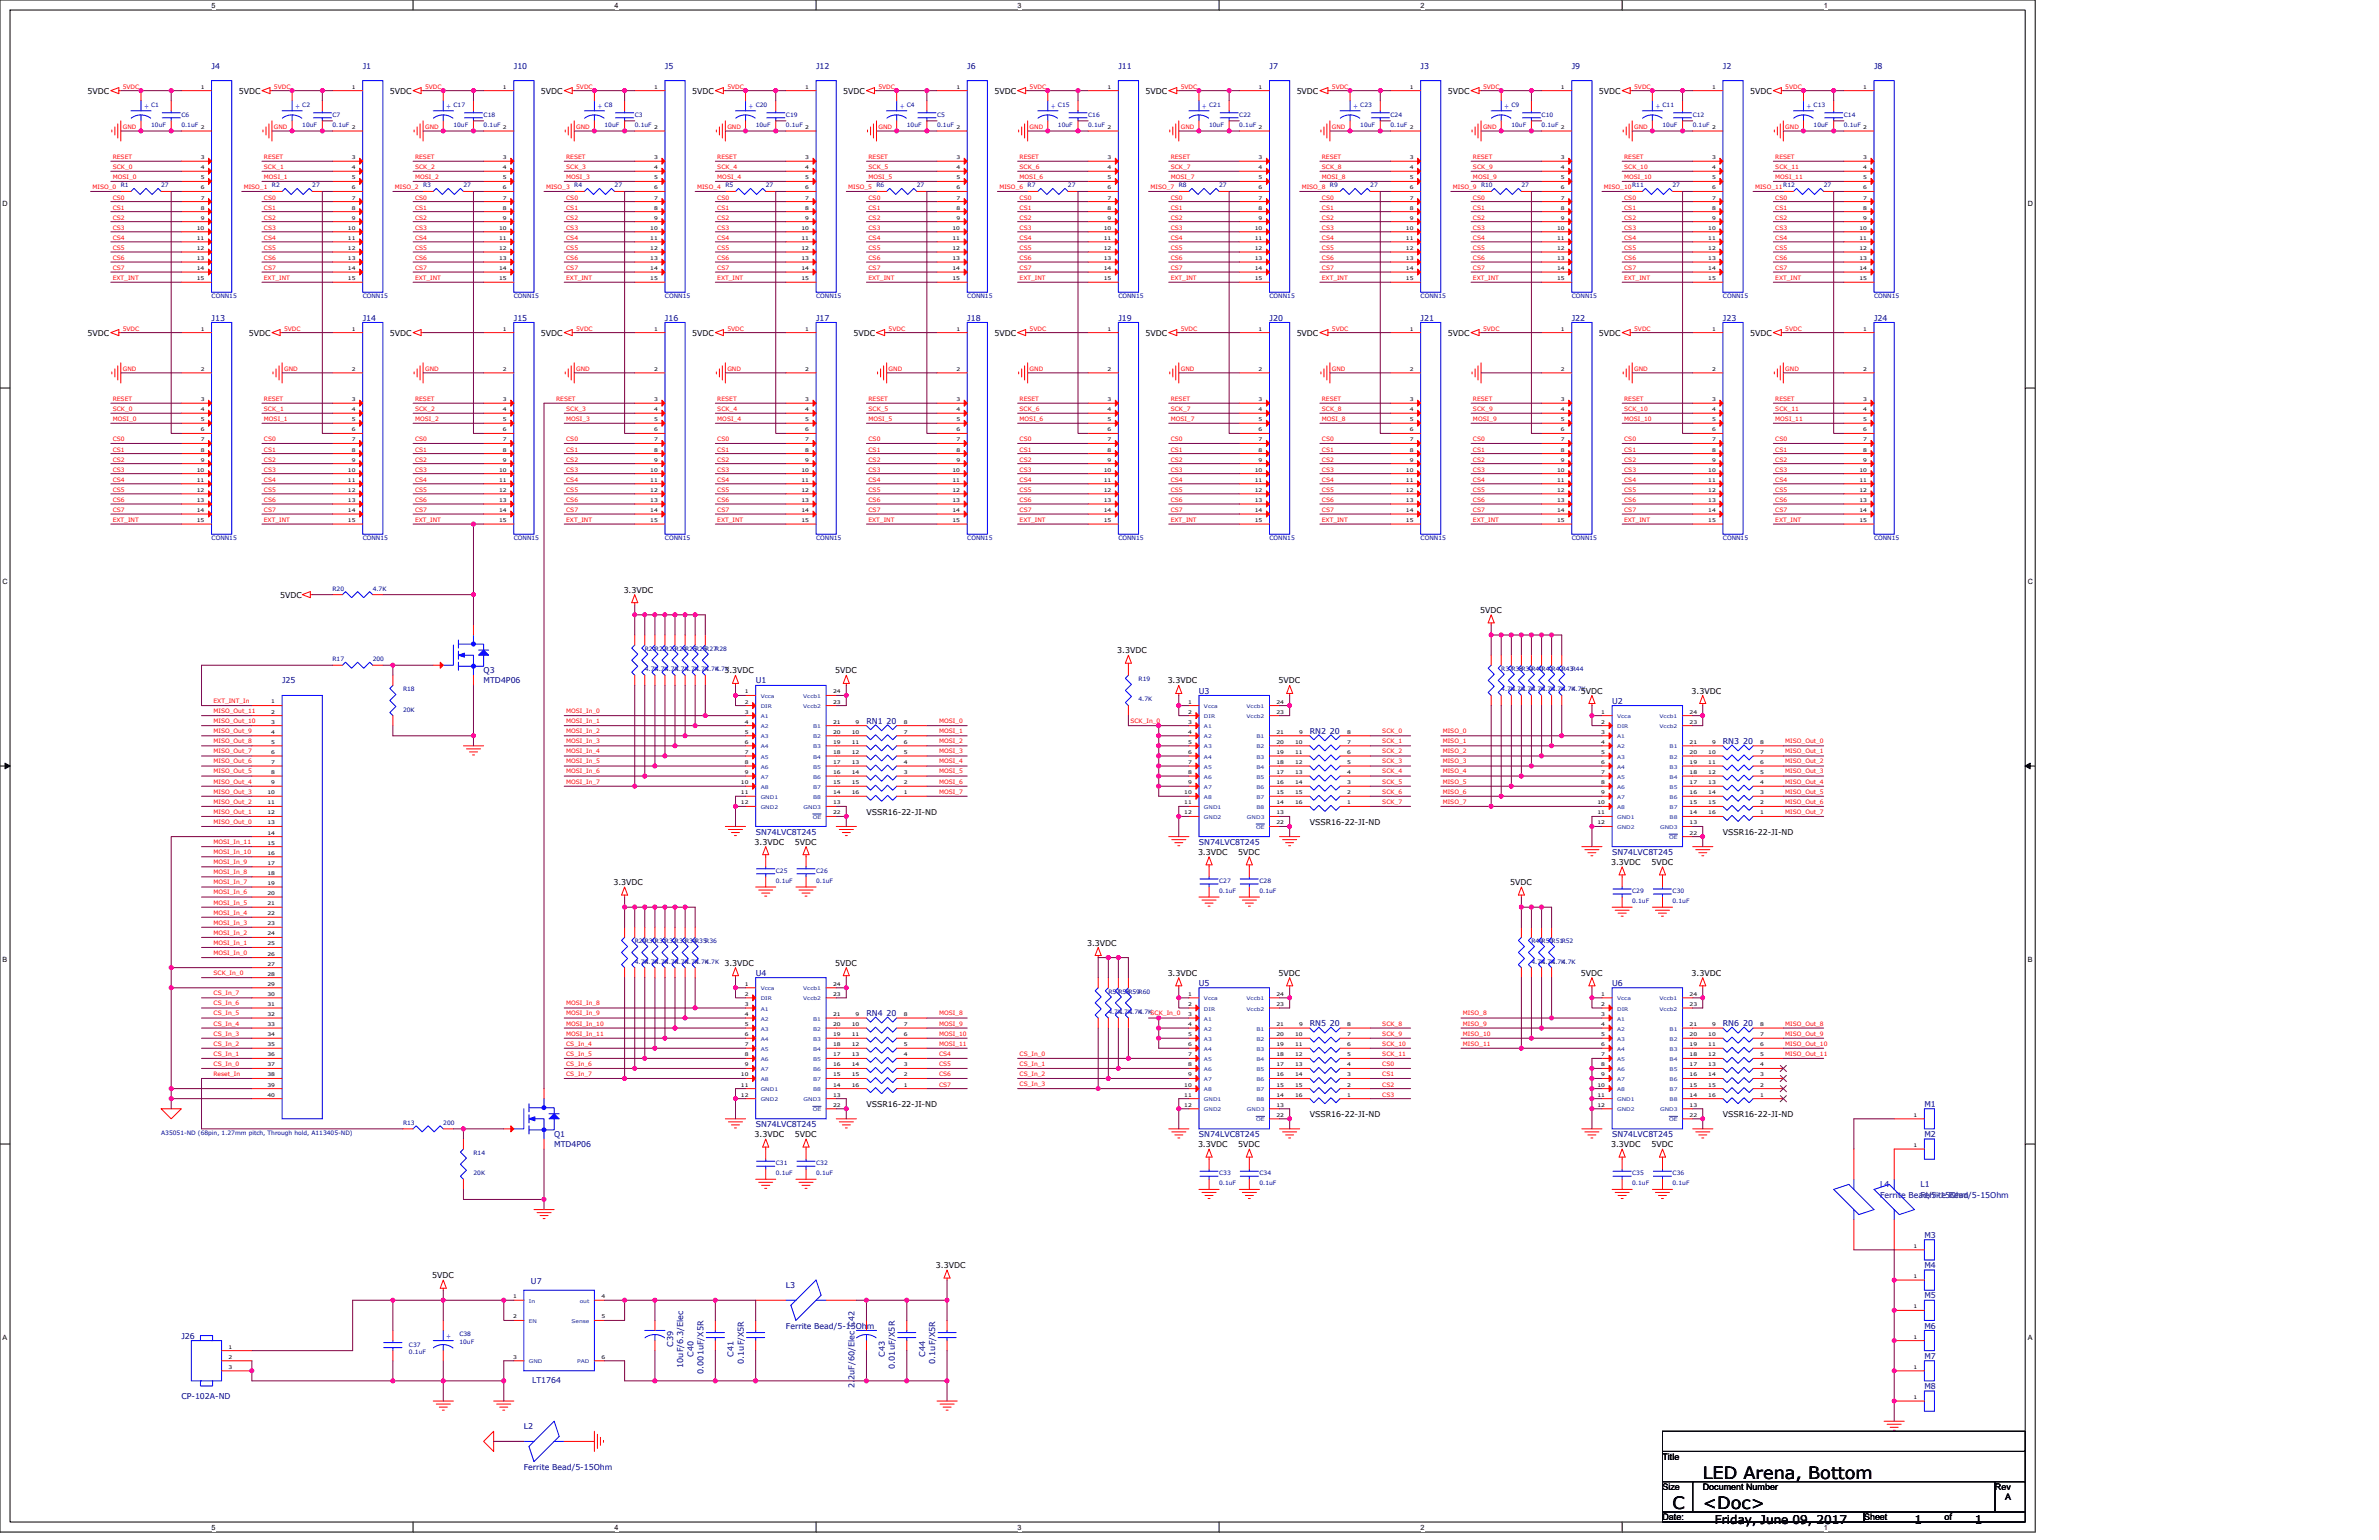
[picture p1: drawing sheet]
<svg xmlns="http://www.w3.org/2000/svg" width="432mm" height="279mm" viewBox="0 0 432 279" stroke-linecap="round" stroke-linejoin="round" font-family="sans-serif">
<defs><g id="words">
<g font-size="3.1">
<text x="309.1" y="268.3">LED Arena, Bottom</text>
<text x="303.6" y="273.8">C</text>
<text x="309.1" y="273.8">&lt;Doc&gt;</text>
</g>
<g font-size="2.2">
<text x="311.3" y="276.5">Friday, June 09, 2017</text>
<text x="347.5" y="276.5">1</text>
<text x="358.4" y="276.5">1</text>
</g>
<g font-size="1.6" fill="#00f">
<text x="26.1" y="19.7">+</text>
<text x="53.6" y="19.7">+</text>
<text x="81" y="19.7">+</text>
<text x="108.4" y="19.7">+</text>
<text x="135.9" y="19.7">+</text>
<text x="163.3" y="19.7">+</text>
<text x="190.7" y="19.7">+</text>
<text x="218.2" y="19.7">+</text>
<text x="245.6" y="19.7">+</text>
<text x="273" y="19.7">+</text>
<text x="300.5" y="19.7">+</text>
<text x="327.9" y="19.7">+</text>
<text x="81" y="242.8">+</text>
</g>
<g font-size="1.6">
<text x="301.8" y="264.8">Title</text>
<text x="301.8" y="270.3">Size</text>
<text x="301.8" y="275.8">Date:</text>
<text x="309.1" y="270.3">Document Number</text>
<text x="338.3" y="275.8">Sheet</text>
<text x="353" y="275.8">of</text>
<text x="362.1" y="270.3">Rev</text>
<text x="363.9" y="272.1">A</text>
</g>
<g font-size="1.5">
<text x="15.9" y="17">5VDC</text>
<text x="43.3" y="17">5VDC</text>
<text x="70.8" y="17">5VDC</text>
<text x="98.2" y="17">5VDC</text>
<text x="125.6" y="17">5VDC</text>
<text x="153.1" y="17">5VDC</text>
<text x="180.5" y="17">5VDC</text>
<text x="207.9" y="17">5VDC</text>
<text x="235.4" y="17">5VDC</text>
<text x="262.8" y="17">5VDC</text>
<text x="290.2" y="17">5VDC</text>
<text x="317.6" y="17">5VDC</text>
<text x="15.9" y="60.9">5VDC</text>
<text x="45.2" y="60.9">5VDC</text>
<text x="70.8" y="60.9">5VDC</text>
<text x="98.2" y="60.9">5VDC</text>
<text x="125.6" y="60.9">5VDC</text>
<text x="154.9" y="60.9">5VDC</text>
<text x="180.5" y="60.9">5VDC</text>
<text x="207.9" y="60.9">5VDC</text>
<text x="235.4" y="60.9">5VDC</text>
<text x="262.8" y="60.9">5VDC</text>
<text x="290.2" y="60.9">5VDC</text>
<text x="317.6" y="60.9">5VDC</text>
<text x="113.2" y="107.5">3.3VDC</text>
<text x="50.8" y="108.5">5VDC</text>
<text x="268.6" y="111.2">5VDC</text>
<text x="202.8" y="118.5">3.3VDC</text>
<text x="131.5" y="122.2">3.3VDC</text>
<text x="151.6" y="122.2">5VDC</text>
<text x="211.9" y="124">3.3VDC</text>
<text x="232.1" y="124">5VDC</text>
<text x="286.9" y="125.8">5VDC</text>
<text x="307" y="125.8">3.3VDC</text>
<text x="157.3" y="147.8">VSSR16-22-JI-ND</text>
<text x="237.7" y="149.6">VSSR16-22-JI-ND</text>
<text x="137" y="153.3">3.3VDC</text>
<text x="144.3" y="153.3">5VDC</text>
<text x="217.4" y="155.1">3.3VDC</text>
<text x="224.7" y="155.1">5VDC</text>
<text x="312.7" y="151.4">VSSR16-22-JI-ND</text>
<text x="111.4" y="160.6">3.3VDC</text>
<text x="274.1" y="160.6">5VDC</text>
<text x="292.4" y="156.9">3.3VDC</text>
<text x="299.7" y="156.9">5VDC</text>
<text x="197.3" y="171.6">3.3VDC</text>
<text x="131.5" y="175.2">3.3VDC</text>
<text x="151.6" y="175.2">5VDC</text>
<text x="211.9" y="177">3.3VDC</text>
<text x="232.1" y="177">5VDC</text>
<text x="286.9" y="177">5VDC</text>
<text x="307" y="177">3.3VDC</text>
<text x="157.3" y="200.8">VSSR16-22-JI-ND</text>
<text x="237.7" y="202.6">VSSR16-22-JI-ND</text>
<text x="312.7" y="202.6">VSSR16-22-JI-ND</text>
<text x="137" y="206.3">3.3VDC</text>
<text x="144.3" y="206.3">5VDC</text>
<text x="217.4" y="208.1">3.3VDC</text>
<text x="224.7" y="208.1">5VDC</text>
<text x="292.4" y="208.1">3.3VDC</text>
<text x="299.7" y="208.1">5VDC</text>
<text x="78.4" y="231.9">5VDC</text>
<text x="169.9" y="230.1">3.3VDC</text>
</g>
<g font-size="1.5" fill="#000080">
<text x="38.4" y="12.4">J4</text>
<text x="65.8" y="12.4">J1</text>
<text x="93.3" y="12.4">J10</text>
<text x="120.7" y="12.4">J5</text>
<text x="148.1" y="12.4">J12</text>
<text x="175.6" y="12.4">J6</text>
<text x="203" y="12.4">J11</text>
<text x="230.4" y="12.4">J7</text>
<text x="257.9" y="12.4">J3</text>
<text x="285.3" y="12.4">J9</text>
<text x="312.7" y="12.4">J2</text>
<text x="340.1" y="12.4">J8</text>
<text x="38.4" y="58.2">J13</text>
<text x="65.8" y="58.2">J14</text>
<text x="93.3" y="58.2">J15</text>
<text x="120.7" y="58.2">J16</text>
<text x="148.1" y="58.2">J17</text>
<text x="175.6" y="58.2">J18</text>
<text x="203" y="58.2">J19</text>
<text x="230.4" y="58.2">J20</text>
<text x="257.9" y="58.2">J21</text>
<text x="285.3" y="58.2">J22</text>
<text x="312.7" y="58.2">J23</text>
<text x="340.1" y="58.2">J24</text>
<text x="51.2" y="124">J25</text>
<text x="87.8" y="122.2">Q3</text>
<text x="87.8" y="124">MTD4P06</text>
<text x="137.2" y="124">U1</text>
<text x="217.6" y="125.8">U3</text>
<text x="157.3" y="131.3">RN1 20</text>
<text x="292.6" y="127.7">U2</text>
<text x="237.7" y="133.1">RN2 20</text>
<text x="312.7" y="135">RN3 20</text>
<text x="137.2" y="151.4">SN74LVC8T245</text>
<text x="217.6" y="153.3">SN74LVC8T245</text>
<text x="292.6" y="155.1">SN74LVC8T245</text>
<text x="137.2" y="177">U4</text>
<text x="217.6" y="178.9">U5</text>
<text x="292.6" y="178.9">U6</text>
<text x="157.3" y="184.4">RN4 20</text>
<text x="237.7" y="186.2">RN5 20</text>
<text x="312.7" y="186.2">RN6 20</text>
<text x="349.3" y="200.8">M1</text>
<text x="100.6" y="206.3">Q1</text>
<text x="100.6" y="208.1">MTD4P06</text>
<text x="137.2" y="204.5">SN74LVC8T245</text>
<text x="217.6" y="206.3">SN74LVC8T245</text>
<text x="292.6" y="206.3">SN74LVC8T245</text>
<text x="349.3" y="206.3">M2</text>
<text x="341.2" y="215.4">L4</text>
<text x="348.6" y="215.4">L1</text>
<text x="341.2" y="217.3">Ferrite Bead/5-15Ohm</text>
<text x="348.6" y="217.3">Ferrite Bead/5-15Ohm</text>
<text x="349.3" y="224.6">M3</text>
<text x="96.4" y="233">U7</text>
<text x="142.6" y="233.7">L3</text>
<text x="349.3" y="230.1">M4</text>
<text x="349.3" y="235.6">M5</text>
<text x="32.9" y="242.9">J26</text>
<text x="122.2" y="244.3" transform="rotate(-90 122.2 244.3)">C39</text>
<text x="142.6" y="241">Ferrite Bead/5-15Ohm</text>
<text x="349.3" y="241">M6</text>
<text x="96.6" y="250.9">LT1764</text>
<text x="124" y="248.2" transform="rotate(-90 124 248.2)">10uF/6.3/Elec</text>
<text x="125.9" y="246.1" transform="rotate(-90 125.9 246.1)">C40</text>
<text x="127.7" y="249.3" transform="rotate(-90 127.7 249.3)">0.001uF/X5R</text>
<text x="133.2" y="246.1" transform="rotate(-90 133.2 246.1)">C41</text>
<text x="135" y="247.4" transform="rotate(-90 135 247.4)">0.1uF/X5R</text>
<text x="155.1" y="251.8" transform="rotate(-90 155.1 251.8)">2.2uF/60/Elec C42</text>
<text x="160.6" y="246.1" transform="rotate(-90 160.6 246.1)">C43</text>
<text x="162.4" y="248.3" transform="rotate(-90 162.4 248.3)">0.01uF/X5R</text>
<text x="167.9" y="246.1" transform="rotate(-90 167.9 246.1)">C44</text>
<text x="169.7" y="247.4" transform="rotate(-90 169.7 247.4)">0.1uF/X5R</text>
<text x="349.3" y="246.5">M7</text>
<text x="32.9" y="253.9">CP-102A-ND</text>
<text x="349.3" y="252">M8</text>
<text x="95.1" y="259.3">L2</text>
<text x="95.1" y="266.7">Ferrite Bead/5-15Ohm</text>
</g>
<g font-size="1.3">
<text x="38.4" y="1.4">5</text>
<text x="111.5" y="1.4">4</text>
<text x="184.7" y="1.4">3</text>
<text x="257.9" y="1.4">2</text>
<text x="331" y="1.4">1</text>
<text x=".5" y="37.3">D</text>
<text x="368" y="37.3">D</text>
<text x=".5" y="105.9">C</text>
<text x="368" y="105.9">C</text>
<text x=".5" y="174.5">B</text>
<text x="368" y="174.5">B</text>
<text x=".5" y="243">A</text>
<text x="368" y="243">A</text>
<text x="38.4" y="277.5">5</text>
<text x="111.5" y="277.5">4</text>
<text x="184.7" y="277.5">3</text>
<text x="257.9" y="277.5">2</text>
<text x="331" y="277.5">1</text>
</g>
<g font-size="1.1" fill="#f00">
<text x="22.3" y="16.1">5VDC</text>
<text x="49.7" y="16.1">5VDC</text>
<text x="77.2" y="16.1">5VDC</text>
<text x="104.6" y="16.1">5VDC</text>
<text x="132" y="16.1">5VDC</text>
<text x="159.4" y="16.1">5VDC</text>
<text x="186.9" y="16.1">5VDC</text>
<text x="214.3" y="16.1">5VDC</text>
<text x="241.7" y="16.1">5VDC</text>
<text x="269.2" y="16.1">5VDC</text>
<text x="296.6" y="16.1">5VDC</text>
<text x="324" y="16.1">5VDC</text>
<text x="22.3" y="23.4">GND</text>
<text x="49.7" y="23.4">GND</text>
<text x="77.2" y="23.4">GND</text>
<text x="104.6" y="23.4">GND</text>
<text x="132" y="23.4">GND</text>
<text x="159.4" y="23.4">GND</text>
<text x="186.9" y="23.4">GND</text>
<text x="214.3" y="23.4">GND</text>
<text x="241.7" y="23.4">GND</text>
<text x="269.2" y="23.4">GND</text>
<text x="296.6" y="23.4">GND</text>
<text x="324" y="23.4">GND</text>
<text x="20.5" y="28.9">RESET</text>
<text x="47.9" y="28.9">RESET</text>
<text x="75.3" y="28.9">RESET</text>
<text x="102.8" y="28.9">RESET</text>
<text x="130.2" y="28.9">RESET</text>
<text x="157.6" y="28.9">RESET</text>
<text x="185.1" y="28.9">RESET</text>
<text x="212.5" y="28.9">RESET</text>
<text x="239.9" y="28.9">RESET</text>
<text x="267.4" y="28.9">RESET</text>
<text x="294.8" y="28.9">RESET</text>
<text x="322.2" y="28.9">RESET</text>
<text x="16.8" y="34.3">MISO_0</text>
<text x="20.5" y="30.6">SCK_0</text>
<text x="20.5" y="32.4">MOSI_0</text>
<text x="44.2" y="34.3">MISO_1</text>
<text x="47.9" y="30.6">SCK_1</text>
<text x="47.9" y="32.4">MOSI_1</text>
<text x="71.7" y="34.3">MISO_2</text>
<text x="75.3" y="30.6">SCK_2</text>
<text x="75.3" y="32.4">MOSI_2</text>
<text x="99.1" y="34.3">MISO_3</text>
<text x="102.8" y="30.6">SCK_3</text>
<text x="102.8" y="32.4">MOSI_3</text>
<text x="126.5" y="34.3">MISO_4</text>
<text x="130.2" y="30.6">SCK_4</text>
<text x="130.2" y="32.4">MOSI_4</text>
<text x="154" y="34.3">MISO_5</text>
<text x="157.6" y="30.6">SCK_5</text>
<text x="157.6" y="32.4">MOSI_5</text>
<text x="181.4" y="34.3">MISO_6</text>
<text x="185.1" y="30.6">SCK_6</text>
<text x="185.1" y="32.4">MOSI_6</text>
<text x="208.8" y="34.3">MISO_7</text>
<text x="212.5" y="30.6">SCK_7</text>
<text x="212.5" y="32.4">MOSI_7</text>
<text x="236.3" y="34.3">MISO_8</text>
<text x="239.9" y="30.6">SCK_8</text>
<text x="239.9" y="32.4">MOSI_8</text>
<text x="263.7" y="34.3">MISO_9</text>
<text x="267.4" y="30.6">SCK_9</text>
<text x="267.4" y="32.4">MOSI_9</text>
<text x="291.1" y="34.3">MISO_10</text>
<text x="294.8" y="30.6">SCK_10</text>
<text x="294.8" y="32.4">MOSI_10</text>
<text x="318.6" y="34.3">MISO_11</text>
<text x="322.2" y="30.6">SCK_11</text>
<text x="322.2" y="32.4">MOSI_11</text>
<text x="20.5" y="36.2">CS0</text>
<text x="20.5" y="38">CS1</text>
<text x="20.5" y="39.9">CS2</text>
<text x="20.5" y="41.7">CS3</text>
<text x="47.9" y="36.2">CS0</text>
<text x="47.9" y="38">CS1</text>
<text x="47.9" y="39.9">CS2</text>
<text x="47.9" y="41.7">CS3</text>
<text x="75.3" y="36.2">CS0</text>
<text x="75.3" y="38">CS1</text>
<text x="75.3" y="39.9">CS2</text>
<text x="75.3" y="41.7">CS3</text>
<text x="102.8" y="36.2">CS0</text>
<text x="102.8" y="38">CS1</text>
<text x="102.8" y="39.9">CS2</text>
<text x="102.8" y="41.7">CS3</text>
<text x="130.2" y="36.2">CS0</text>
<text x="130.2" y="38">CS1</text>
<text x="130.2" y="39.9">CS2</text>
<text x="130.2" y="41.7">CS3</text>
<text x="157.6" y="36.2">CS0</text>
<text x="157.6" y="38">CS1</text>
<text x="157.6" y="39.9">CS2</text>
<text x="157.6" y="41.7">CS3</text>
<text x="185.1" y="36.2">CS0</text>
<text x="185.1" y="38">CS1</text>
<text x="185.1" y="39.9">CS2</text>
<text x="185.1" y="41.7">CS3</text>
<text x="212.5" y="36.2">CS0</text>
<text x="212.5" y="38">CS1</text>
<text x="212.5" y="39.9">CS2</text>
<text x="212.5" y="41.7">CS3</text>
<text x="239.9" y="36.2">CS0</text>
<text x="239.9" y="38">CS1</text>
<text x="239.9" y="39.9">CS2</text>
<text x="239.9" y="41.7">CS3</text>
<text x="267.4" y="36.2">CS0</text>
<text x="267.4" y="38">CS1</text>
<text x="267.4" y="39.9">CS2</text>
<text x="267.4" y="41.7">CS3</text>
<text x="294.8" y="36.2">CS0</text>
<text x="294.8" y="38">CS1</text>
<text x="294.8" y="39.9">CS2</text>
<text x="294.8" y="41.7">CS3</text>
<text x="322.2" y="36.2">CS0</text>
<text x="322.2" y="38">CS1</text>
<text x="322.2" y="39.9">CS2</text>
<text x="322.2" y="41.7">CS3</text>
<text x="20.5" y="43.5">CS4</text>
<text x="20.5" y="45.4">CS5</text>
<text x="20.5" y="47.2">CS6</text>
<text x="47.9" y="43.5">CS4</text>
<text x="47.9" y="45.4">CS5</text>
<text x="47.9" y="47.2">CS6</text>
<text x="75.3" y="43.5">CS4</text>
<text x="75.3" y="45.4">CS5</text>
<text x="75.3" y="47.2">CS6</text>
<text x="102.8" y="43.5">CS4</text>
<text x="102.8" y="45.4">CS5</text>
<text x="102.8" y="47.2">CS6</text>
<text x="130.2" y="43.5">CS4</text>
<text x="130.2" y="45.4">CS5</text>
<text x="130.2" y="47.2">CS6</text>
<text x="157.6" y="43.5">CS4</text>
<text x="157.6" y="45.4">CS5</text>
<text x="157.6" y="47.2">CS6</text>
<text x="185.1" y="43.5">CS4</text>
<text x="185.1" y="45.4">CS5</text>
<text x="185.1" y="47.2">CS6</text>
<text x="212.5" y="43.5">CS4</text>
<text x="212.5" y="45.4">CS5</text>
<text x="212.5" y="47.2">CS6</text>
<text x="239.9" y="43.5">CS4</text>
<text x="239.9" y="45.4">CS5</text>
<text x="239.9" y="47.2">CS6</text>
<text x="267.4" y="43.5">CS4</text>
<text x="267.4" y="45.4">CS5</text>
<text x="267.4" y="47.2">CS6</text>
<text x="294.8" y="43.5">CS4</text>
<text x="294.8" y="45.4">CS5</text>
<text x="294.8" y="47.2">CS6</text>
<text x="322.2" y="43.5">CS4</text>
<text x="322.2" y="45.4">CS5</text>
<text x="322.2" y="47.2">CS6</text>
<text x="20.5" y="49">CS7</text>
<text x="20.5" y="50.7">EXT_INT</text>
<text x="47.9" y="49">CS7</text>
<text x="47.9" y="50.7">EXT_INT</text>
<text x="75.3" y="49">CS7</text>
<text x="75.3" y="50.7">EXT_INT</text>
<text x="102.8" y="49">CS7</text>
<text x="102.8" y="50.7">EXT_INT</text>
<text x="130.2" y="49">CS7</text>
<text x="130.2" y="50.7">EXT_INT</text>
<text x="157.6" y="49">CS7</text>
<text x="157.6" y="50.7">EXT_INT</text>
<text x="185.1" y="49">CS7</text>
<text x="185.1" y="50.7">EXT_INT</text>
<text x="212.5" y="49">CS7</text>
<text x="212.5" y="50.7">EXT_INT</text>
<text x="239.9" y="49">CS7</text>
<text x="239.9" y="50.7">EXT_INT</text>
<text x="267.4" y="49">CS7</text>
<text x="267.4" y="50.7">EXT_INT</text>
<text x="294.8" y="49">CS7</text>
<text x="294.8" y="50.7">EXT_INT</text>
<text x="322.2" y="49">CS7</text>
<text x="322.2" y="50.7">EXT_INT</text>
<text x="22.3" y="60">5VDC</text>
<text x="51.6" y="60">5VDC</text>
<text x="104.6" y="60">5VDC</text>
<text x="132" y="60">5VDC</text>
<text x="161.3" y="60">5VDC</text>
<text x="186.9" y="60">5VDC</text>
<text x="214.3" y="60">5VDC</text>
<text x="241.7" y="60">5VDC</text>
<text x="269.2" y="60">5VDC</text>
<text x="296.6" y="60">5VDC</text>
<text x="324" y="60">5VDC</text>
<text x="22.3" y="67.3">GND</text>
<text x="51.6" y="67.3">GND</text>
<text x="77.2" y="67.3">GND</text>
<text x="104.6" y="67.3">GND</text>
<text x="132" y="67.3">GND</text>
<text x="161.3" y="67.3">GND</text>
<text x="186.9" y="67.3">GND</text>
<text x="214.3" y="67.3">GND</text>
<text x="241.7" y="67.3">GND</text>
<text x="296.6" y="67.3">GND</text>
<text x="324" y="67.3">GND</text>
<text x="20.5" y="72.8">RESET</text>
<text x="20.5" y="74.5">SCK_0</text>
<text x="20.5" y="76.3">MOSI_0</text>
<text x="47.9" y="72.8">RESET</text>
<text x="47.9" y="74.5">SCK_1</text>
<text x="47.9" y="76.3">MOSI_1</text>
<text x="75.3" y="72.8">RESET</text>
<text x="75.3" y="74.5">SCK_2</text>
<text x="75.3" y="76.3">MOSI_2</text>
<text x="100.9" y="72.8">RESET</text>
<text x="102.8" y="74.5">SCK_3</text>
<text x="102.8" y="76.3">MOSI_3</text>
<text x="130.2" y="74.5">SCK_4</text>
<text x="130.2" y="76.3">MOSI_4</text>
<text x="130.2" y="72.8">RESET</text>
<text x="157.6" y="72.8">RESET</text>
<text x="157.6" y="74.5">SCK_5</text>
<text x="157.6" y="76.3">MOSI_5</text>
<text x="185.1" y="72.8">RESET</text>
<text x="185.1" y="74.5">SCK_6</text>
<text x="185.1" y="76.3">MOSI_6</text>
<text x="212.5" y="72.8">RESET</text>
<text x="212.5" y="74.5">SCK_7</text>
<text x="212.5" y="76.3">MOSI_7</text>
<text x="239.9" y="72.8">RESET</text>
<text x="239.9" y="74.5">SCK_8</text>
<text x="239.9" y="76.3">MOSI_8</text>
<text x="267.4" y="72.8">RESET</text>
<text x="267.4" y="74.5">SCK_9</text>
<text x="267.4" y="76.3">MOSI_9</text>
<text x="294.8" y="72.8">RESET</text>
<text x="294.8" y="74.5">SCK_10</text>
<text x="294.8" y="76.3">MOSI_10</text>
<text x="322.2" y="72.8">RESET</text>
<text x="322.2" y="74.5">SCK_11</text>
<text x="322.2" y="76.3">MOSI_11</text>
<text x="20.5" y="80.1">CS0</text>
<text x="20.5" y="81.9">CS1</text>
<text x="20.5" y="83.8">CS2</text>
<text x="47.9" y="80.1">CS0</text>
<text x="47.9" y="81.9">CS1</text>
<text x="47.9" y="83.8">CS2</text>
<text x="75.3" y="80.1">CS0</text>
<text x="75.3" y="81.9">CS1</text>
<text x="75.3" y="83.8">CS2</text>
<text x="102.8" y="80.1">CS0</text>
<text x="102.8" y="81.9">CS1</text>
<text x="102.8" y="83.8">CS2</text>
<text x="130.2" y="80.1">CS0</text>
<text x="130.2" y="81.9">CS1</text>
<text x="130.2" y="83.8">CS2</text>
<text x="157.6" y="80.1">CS0</text>
<text x="157.6" y="81.9">CS1</text>
<text x="157.6" y="83.8">CS2</text>
<text x="185.1" y="80.1">CS0</text>
<text x="185.1" y="81.9">CS1</text>
<text x="185.1" y="83.8">CS2</text>
<text x="212.5" y="80.1">CS0</text>
<text x="212.5" y="81.9">CS1</text>
<text x="212.5" y="83.8">CS2</text>
<text x="239.9" y="80.1">CS0</text>
<text x="239.9" y="81.9">CS1</text>
<text x="239.9" y="83.8">CS2</text>
<text x="267.4" y="80.1">CS0</text>
<text x="267.4" y="81.9">CS1</text>
<text x="267.4" y="83.8">CS2</text>
<text x="294.8" y="80.1">CS0</text>
<text x="294.8" y="81.9">CS1</text>
<text x="294.8" y="83.8">CS2</text>
<text x="322.2" y="80.1">CS0</text>
<text x="322.2" y="81.9">CS1</text>
<text x="322.2" y="83.8">CS2</text>
<text x="20.5" y="85.6">CS3</text>
<text x="20.5" y="87.4">CS4</text>
<text x="20.5" y="89.2">CS5</text>
<text x="47.9" y="85.6">CS3</text>
<text x="47.9" y="87.4">CS4</text>
<text x="47.9" y="89.2">CS5</text>
<text x="75.3" y="85.6">CS3</text>
<text x="75.3" y="87.4">CS4</text>
<text x="75.3" y="89.2">CS5</text>
<text x="102.8" y="85.6">CS3</text>
<text x="102.8" y="87.4">CS4</text>
<text x="102.8" y="89.2">CS5</text>
<text x="130.2" y="85.6">CS3</text>
<text x="130.2" y="87.4">CS4</text>
<text x="130.2" y="89.2">CS5</text>
<text x="157.6" y="85.6">CS3</text>
<text x="157.6" y="87.4">CS4</text>
<text x="157.6" y="89.2">CS5</text>
<text x="185.1" y="85.6">CS3</text>
<text x="185.1" y="87.4">CS4</text>
<text x="185.1" y="89.2">CS5</text>
<text x="212.5" y="85.6">CS3</text>
<text x="212.5" y="87.4">CS4</text>
<text x="212.5" y="89.2">CS5</text>
<text x="239.9" y="85.6">CS3</text>
<text x="239.9" y="87.4">CS4</text>
<text x="239.9" y="89.2">CS5</text>
<text x="267.4" y="85.6">CS3</text>
<text x="267.4" y="87.4">CS4</text>
<text x="267.4" y="89.2">CS5</text>
<text x="294.8" y="85.6">CS3</text>
<text x="294.8" y="87.4">CS4</text>
<text x="294.8" y="89.2">CS5</text>
<text x="322.2" y="85.6">CS3</text>
<text x="322.2" y="87.4">CS4</text>
<text x="322.2" y="89.2">CS5</text>
<text x="20.5" y="91.1">CS6</text>
<text x="20.5" y="92.9">CS7</text>
<text x="20.5" y="94.6">EXT_INT</text>
<text x="47.9" y="91.1">CS6</text>
<text x="47.9" y="92.9">CS7</text>
<text x="47.9" y="94.6">EXT_INT</text>
<text x="75.3" y="91.1">CS6</text>
<text x="75.3" y="92.9">CS7</text>
<text x="75.3" y="94.6">EXT_INT</text>
<text x="102.8" y="91.1">CS6</text>
<text x="102.8" y="92.9">CS7</text>
<text x="102.8" y="94.6">EXT_INT</text>
<text x="130.2" y="91.1">CS6</text>
<text x="130.2" y="92.9">CS7</text>
<text x="130.2" y="94.6">EXT_INT</text>
<text x="157.6" y="91.1">CS6</text>
<text x="157.6" y="92.9">CS7</text>
<text x="157.6" y="94.6">EXT_INT</text>
<text x="185.1" y="91.1">CS6</text>
<text x="185.1" y="92.9">CS7</text>
<text x="185.1" y="94.6">EXT_INT</text>
<text x="212.5" y="91.1">CS6</text>
<text x="212.5" y="92.9">CS7</text>
<text x="212.5" y="94.6">EXT_INT</text>
<text x="239.9" y="91.1">CS6</text>
<text x="239.9" y="92.9">CS7</text>
<text x="239.9" y="94.6">EXT_INT</text>
<text x="267.4" y="91.1">CS6</text>
<text x="267.4" y="92.9">CS7</text>
<text x="267.4" y="94.6">EXT_INT</text>
<text x="294.8" y="91.1">CS6</text>
<text x="294.8" y="92.9">CS7</text>
<text x="294.8" y="94.6">EXT_INT</text>
<text x="322.2" y="91.1">CS6</text>
<text x="322.2" y="92.9">CS7</text>
<text x="322.2" y="94.6">EXT_INT</text>
<text x="38.8" y="129.4">MISO_Out_11</text>
<text x="38.8" y="127.6">EXT_INT_In</text>
<text x="38.8" y="131.2">MISO_Out_10</text>
<text x="102.8" y="129.4">MOSI_In_0</text>
<text x="102.8" y="131.2">MOSI_In_1</text>
<text x="170.4" y="131.2">MOSI_0</text>
<text x="205.2" y="131.2">SCK_In_0</text>
<text x="38.8" y="133">MISO_Out_9</text>
<text x="38.8" y="136.7">MISO_Out_7</text>
<text x="38.8" y="134.9">MISO_Out_8</text>
<text x="102.8" y="133">MOSI_In_2</text>
<text x="102.8" y="134.9">MOSI_In_3</text>
<text x="102.8" y="136.7">MOSI_In_4</text>
<text x="170.4" y="133">MOSI_1</text>
<text x="170.4" y="134.9">MOSI_2</text>
<text x="170.4" y="136.7">MOSI_3</text>
<text x="250.9" y="133">SCK_0</text>
<text x="250.9" y="134.9">SCK_1</text>
<text x="250.9" y="136.7">SCK_2</text>
<text x="261.9" y="133">MISO_0</text>
<text x="261.9" y="136.7">MISO_2</text>
<text x="261.9" y="134.9">MISO_1</text>
<text x="324" y="134.9">MISO_Out_0</text>
<text x="324" y="136.7">MISO_Out_1</text>
<text x="38.8" y="138.5">MISO_Out_6</text>
<text x="38.8" y="140.3">MISO_Out_5</text>
<text x="38.8" y="142.2">MISO_Out_4</text>
<text x="38.8" y="144">MISO_Out_3</text>
<text x="102.8" y="138.5">MOSI_In_5</text>
<text x="102.8" y="140.3">MOSI_In_6</text>
<text x="102.8" y="142.2">MOSI_In_7</text>
<text x="170.4" y="138.5">MOSI_4</text>
<text x="170.4" y="140.3">MOSI_5</text>
<text x="170.4" y="144">MOSI_7</text>
<text x="170.4" y="142.2">MOSI_6</text>
<text x="250.9" y="138.5">SCK_3</text>
<text x="250.9" y="140.3">SCK_4</text>
<text x="250.9" y="142.2">SCK_5</text>
<text x="250.9" y="144">SCK_6</text>
<text x="261.9" y="144">MISO_6</text>
<text x="261.9" y="142.2">MISO_5</text>
<text x="261.9" y="140.3">MISO_4</text>
<text x="261.9" y="138.5">MISO_3</text>
<text x="324" y="138.5">MISO_Out_2</text>
<text x="324" y="140.3">MISO_Out_3</text>
<text x="324" y="142.2">MISO_Out_4</text>
<text x="324" y="144">MISO_Out_5</text>
<text x="38.8" y="149.5">MISO_Out_0</text>
<text x="38.8" y="145.8">MISO_Out_2</text>
<text x="38.8" y="147.7">MISO_Out_1</text>
<text x="250.9" y="145.8">SCK_7</text>
<text x="261.9" y="145.8">MISO_7</text>
<text x="324" y="145.8">MISO_Out_6</text>
<text x="324" y="147.7">MISO_Out_7</text>
<text x="38.8" y="155">MOSI_In_10</text>
<text x="38.8" y="153.1">MOSI_In_11</text>
<text x="38.8" y="160.5">MOSI_In_7</text>
<text x="38.8" y="158.6">MOSI_In_8</text>
<text x="38.8" y="156.8">MOSI_In_9</text>
<text x="38.8" y="162.3">MOSI_In_6</text>
<text x="38.8" y="164.1">MOSI_In_5</text>
<text x="38.8" y="165.9">MOSI_In_4</text>
<text x="38.8" y="167.8">MOSI_In_3</text>
<text x="38.8" y="169.6">MOSI_In_2</text>
<text x="38.8" y="171.4">MOSI_In_1</text>
<text x="38.8" y="173.3">MOSI_In_0</text>
<text x="38.8" y="176.9">SCK_In_0</text>
<text x="38.8" y="182.4">CS_In_6</text>
<text x="38.8" y="180.6">CS_In_7</text>
<text x="38.8" y="184.2">CS_In_5</text>
<text x="102.8" y="182.4">MOSI_In_8</text>
<text x="102.8" y="184.2">MOSI_In_9</text>
<text x="170.4" y="184.2">MOSI_8</text>
<text x="208.8" y="184.2">SCK_In_0</text>
<text x="265.5" y="184.2">MISO_8</text>
<text x="38.8" y="186.1">CS_In_4</text>
<text x="38.8" y="189.7">CS_In_2</text>
<text x="38.8" y="187.9">CS_In_3</text>
<text x="38.8" y="191.6">CS_In_1</text>
<text x="102.8" y="186.1">MOSI_In_10</text>
<text x="102.8" y="187.9">MOSI_In_11</text>
<text x="102.8" y="189.7">CS_In_4</text>
<text x="102.8" y="191.6">CS_In_5</text>
<text x="170.4" y="186.1">MOSI_9</text>
<text x="170.4" y="187.9">MOSI_10</text>
<text x="170.4" y="189.7">MOSI_11</text>
<text x="170.4" y="191.7">CS4</text>
<text x="185.1" y="191.6">CS_In_0</text>
<text x="250.9" y="186.1">SCK_8</text>
<text x="250.9" y="187.9">SCK_9</text>
<text x="250.9" y="189.7">SCK_10</text>
<text x="250.9" y="191.6">SCK_11</text>
<text x="265.5" y="189.7">MISO_11</text>
<text x="265.5" y="187.9">MISO_10</text>
<text x="265.5" y="186.1">MISO_9</text>
<text x="324" y="186.1">MISO_Out_8</text>
<text x="324" y="187.9">MISO_Out_9</text>
<text x="324" y="189.7">MISO_Out_10</text>
<text x="324" y="191.6">MISO_Out_11</text>
<text x="38.8" y="193.4">CS_In_0</text>
<text x="38.8" y="195.2">Reset_In</text>
<text x="102.8" y="193.4">CS_In_6</text>
<text x="102.8" y="195.2">CS_In_7</text>
<text x="170.4" y="193.5">CS5</text>
<text x="170.4" y="195.3">CS6</text>
<text x="170.4" y="197.1">CS7</text>
<text x="185.1" y="193.4">CS_In_1</text>
<text x="185.1" y="195.2">CS_In_2</text>
<text x="185.1" y="197">CS_In_3</text>
<text x="250.9" y="193.5">CS0</text>
<text x="250.9" y="195.3">CS1</text>
<text x="250.9" y="197.1">CS2</text>
<text x="250.9" y="199">CS3</text>
</g>
<g font-size="1.1" fill="#000080">
<text x="27.4" y="19.4">C1</text>
<text x="27.4" y="23">10uF</text>
<text x="32.9" y="21.2">C6</text>
<text x="32.9" y="23">0.1uF</text>
<text x="54.9" y="19.4">C2</text>
<text x="54.9" y="23">10uF</text>
<text x="60.3" y="21.2">C7</text>
<text x="60.3" y="23">0.1uF</text>
<text x="82.3" y="19.4">C17</text>
<text x="82.3" y="23">10uF</text>
<text x="87.8" y="21.2">C18</text>
<text x="87.8" y="23">0.1uF</text>
<text x="109.7" y="19.4">C8</text>
<text x="109.7" y="23">10uF</text>
<text x="115.2" y="21.2">C3</text>
<text x="115.2" y="23">0.1uF</text>
<text x="137.2" y="19.4">C20</text>
<text x="137.2" y="23">10uF</text>
<text x="142.6" y="21.2">C19</text>
<text x="142.6" y="23">0.1uF</text>
<text x="164.6" y="19.4">C4</text>
<text x="164.6" y="23">10uF</text>
<text x="170.1" y="21.2">C5</text>
<text x="170.1" y="23">0.1uF</text>
<text x="192" y="19.4">C15</text>
<text x="192" y="23">10uF</text>
<text x="197.5" y="21.2">C16</text>
<text x="197.5" y="23">0.1uF</text>
<text x="219.5" y="19.4">C21</text>
<text x="219.5" y="23">10uF</text>
<text x="224.9" y="21.2">C22</text>
<text x="224.9" y="23">0.1uF</text>
<text x="246.9" y="19.4">C23</text>
<text x="246.9" y="23">10uF</text>
<text x="252.4" y="21.2">C24</text>
<text x="252.4" y="23">0.1uF</text>
<text x="274.3" y="19.4">C9</text>
<text x="274.3" y="23">10uF</text>
<text x="279.8" y="21.2">C10</text>
<text x="279.8" y="23">0.1uF</text>
<text x="301.8" y="19.4">C11</text>
<text x="301.8" y="23">10uF</text>
<text x="307.2" y="21.2">C12</text>
<text x="307.2" y="23">0.1uF</text>
<text x="329.2" y="19.4">C13</text>
<text x="329.2" y="23">10uF</text>
<text x="334.7" y="21.2">C14</text>
<text x="334.7" y="23">0.1uF</text>
<text x="21.9" y="34">R1</text>
<text x="29.3" y="34">27</text>
<text x="49.4" y="34">R2</text>
<text x="56.7" y="34">27</text>
<text x="76.8" y="34">R3</text>
<text x="84.1" y="34">27</text>
<text x="104.2" y="34">R4</text>
<text x="111.5" y="34">27</text>
<text x="131.7" y="34">R5</text>
<text x="139" y="34">27</text>
<text x="159.1" y="34">R6</text>
<text x="166.4" y="34">27</text>
<text x="186.5" y="34">R7</text>
<text x="193.8" y="34">27</text>
<text x="214" y="34">R8</text>
<text x="221.3" y="34">27</text>
<text x="241.4" y="34">R9</text>
<text x="248.7" y="34">27</text>
<text x="268.8" y="34">R10</text>
<text x="276.1" y="34">27</text>
<text x="296.2" y="34">R11</text>
<text x="303.6" y="34">27</text>
<text x="323.7" y="34">R12</text>
<text x="331" y="34">27</text>
<text x="38.4" y="54.1">CONN15</text>
<text x="65.8" y="54.1">CONN15</text>
<text x="93.3" y="54.1">CONN15</text>
<text x="120.7" y="54.1">CONN15</text>
<text x="148.1" y="54.1">CONN15</text>
<text x="175.6" y="54.1">CONN15</text>
<text x="203" y="54.1">CONN15</text>
<text x="230.4" y="54.1">CONN15</text>
<text x="257.9" y="54.1">CONN15</text>
<text x="285.3" y="54.1">CONN15</text>
<text x="312.7" y="54.1">CONN15</text>
<text x="340.1" y="54.1">CONN15</text>
<text x="38.4" y="98">CONN15</text>
<text x="65.8" y="98">CONN15</text>
<text x="93.3" y="98">CONN15</text>
<text x="120.7" y="98">CONN15</text>
<text x="148.1" y="98">CONN15</text>
<text x="175.6" y="98">CONN15</text>
<text x="203" y="98">CONN15</text>
<text x="230.4" y="98">CONN15</text>
<text x="257.9" y="98">CONN15</text>
<text x="285.3" y="98">CONN15</text>
<text x="312.7" y="98">CONN15</text>
<text x="340.1" y="98">CONN15</text>
<text x="60.3" y="107.1">R20</text>
<text x="67.6" y="107.1">4.7K</text>
<text x="60.3" y="120">R17</text>
<text x="67.6" y="120">200</text>
<text x="117" y="118.1">R21R22R23R24R25R26R27R28</text>
<text x="73.2" y="125.4">R18</text>
<text x="117" y="121.8">4.7K</text>
<text x="118.9" y="121.8">4.7K</text>
<text x="120.7" y="121.8">4.7K</text>
<text x="122.5" y="121.8">4.7K</text>
<text x="124.4" y="121.8">4.7K</text>
<text x="126.2" y="121.8">4.7K</text>
<text x="128" y="121.8">4.7K</text>
<text x="129.8" y="121.8">4.7K</text>
<text x="206.7" y="123.6">R19</text>
<text x="272.5" y="121.8">R37R38R39R40R41R42R43R44</text>
<text x="272.5" y="125.4">4.7K</text>
<text x="274.3" y="125.4">4.7K</text>
<text x="276.1" y="125.4">4.7K</text>
<text x="278" y="125.4">4.7K</text>
<text x="279.8" y="125.4">4.7K</text>
<text x="281.6" y="125.4">4.7K</text>
<text x="283.5" y="125.4">4.7K</text>
<text x="285.3" y="125.4">4.7K</text>
<text x="73.2" y="129.1">20K</text>
<text x="206.7" y="127.3">4.7K</text>
<text x="140.8" y="158.3">C25</text>
<text x="140.8" y="160.2">0.1uF</text>
<text x="148.1" y="158.3">C26</text>
<text x="148.1" y="160.2">0.1uF</text>
<text x="221.3" y="160.2">C27</text>
<text x="228.6" y="160.2">C28</text>
<text x="221.3" y="162">0.1uF</text>
<text x="228.6" y="162">0.1uF</text>
<text x="296.2" y="162">C29</text>
<text x="296.2" y="163.8">0.1uF</text>
<text x="303.6" y="162">C30</text>
<text x="303.6" y="163.8">0.1uF</text>
<text x="115.2" y="171.2">R29R30R31R32R33R34R35R36</text>
<text x="278" y="171.2">R49R50R51R52</text>
<text x="115.2" y="174.8">4.7K</text>
<text x="117" y="174.8">4.7K</text>
<text x="118.9" y="174.8">4.7K</text>
<text x="120.7" y="174.8">4.7K</text>
<text x="122.5" y="174.8">4.7K</text>
<text x="124.4" y="174.8">4.7K</text>
<text x="126.2" y="174.8">4.7K</text>
<text x="128" y="174.8">4.7K</text>
<text x="278" y="174.8">4.7K</text>
<text x="279.8" y="174.8">4.7K</text>
<text x="281.6" y="174.8">4.7K</text>
<text x="283.5" y="174.8">4.7K</text>
<text x="201.2" y="180.3">R57R58R59R60</text>
<text x="201.2" y="184">4.7K</text>
<text x="203" y="184">4.7K</text>
<text x="204.8" y="184">4.7K</text>
<text x="206.7" y="184">4.7K</text>
<text x="29.3" y="205.9">A35051-ND (68pin, 1.27mm pitch, Through hold, A113405-ND)</text>
<text x="73.2" y="204.1">R13</text>
<text x="80.5" y="204.1">200</text>
<text x="85.9" y="209.5">R14</text>
<text x="85.9" y="213.2">20K</text>
<text x="140.8" y="211.4">C31</text>
<text x="140.8" y="213.2">0.1uF</text>
<text x="148.1" y="211.4">C32</text>
<text x="148.1" y="213.2">0.1uF</text>
<text x="221.3" y="213.2">C33</text>
<text x="221.3" y="215">0.1uF</text>
<text x="228.6" y="213.2">C34</text>
<text x="228.6" y="215">0.1uF</text>
<text x="296.2" y="213.2">C35</text>
<text x="296.2" y="215">0.1uF</text>
<text x="303.6" y="213.2">C36</text>
<text x="303.6" y="215">0.1uF</text>
<text x="74.2" y="244.3">C37</text>
<text x="74.2" y="245.6">0.1uF</text>
<text x="83.4" y="242.5">C38</text>
<text x="83.4" y="243.8">10uF</text>
</g>
<g font-size=".9">
<text x="36.4" y="16.1">1</text>
<text x="63.9" y="16.1">1</text>
<text x="91.3" y="16.1">1</text>
<text x="118.7" y="16.1">1</text>
<text x="146.2" y="16.1">1</text>
<text x="173.6" y="16.1">1</text>
<text x="201" y="16.1">1</text>
<text x="228.5" y="16.1">1</text>
<text x="255.9" y="16.1">1</text>
<text x="283.3" y="16.1">1</text>
<text x="310.7" y="16.1">1</text>
<text x="338.2" y="16.1">1</text>
<text x="36.4" y="23.4">2</text>
<text x="63.9" y="23.4">2</text>
<text x="91.3" y="23.4">2</text>
<text x="118.7" y="23.4">2</text>
<text x="146.2" y="23.4">2</text>
<text x="173.6" y="23.4">2</text>
<text x="201" y="23.4">2</text>
<text x="228.5" y="23.4">2</text>
<text x="255.9" y="23.4">2</text>
<text x="283.3" y="23.4">2</text>
<text x="310.7" y="23.4">2</text>
<text x="338.2" y="23.4">2</text>
<text x="36.4" y="28.9">3</text>
<text x="63.9" y="28.9">3</text>
<text x="91.3" y="28.9">3</text>
<text x="118.7" y="28.9">3</text>
<text x="146.2" y="28.9">3</text>
<text x="173.6" y="28.9">3</text>
<text x="201" y="28.9">3</text>
<text x="228.5" y="28.9">3</text>
<text x="255.9" y="28.9">3</text>
<text x="283.3" y="28.9">3</text>
<text x="310.7" y="28.9">3</text>
<text x="338.2" y="28.9">3</text>
<text x="36.4" y="30.7">4</text>
<text x="36.4" y="32.5">5</text>
<text x="36.4" y="34.4">6</text>
<text x="63.9" y="30.7">4</text>
<text x="63.9" y="32.5">5</text>
<text x="63.9" y="34.4">6</text>
<text x="91.3" y="30.7">4</text>
<text x="91.3" y="32.5">5</text>
<text x="91.3" y="34.4">6</text>
<text x="118.7" y="30.7">4</text>
<text x="118.7" y="32.5">5</text>
<text x="118.7" y="34.4">6</text>
<text x="146.2" y="30.7">4</text>
<text x="146.2" y="32.5">5</text>
<text x="146.2" y="34.4">6</text>
<text x="173.6" y="30.7">4</text>
<text x="173.6" y="32.5">5</text>
<text x="173.6" y="34.4">6</text>
<text x="201" y="30.7">4</text>
<text x="201" y="32.5">5</text>
<text x="201" y="34.4">6</text>
<text x="228.5" y="30.7">4</text>
<text x="228.5" y="32.5">5</text>
<text x="228.5" y="34.4">6</text>
<text x="255.9" y="30.7">4</text>
<text x="255.9" y="32.5">5</text>
<text x="255.9" y="34.4">6</text>
<text x="283.3" y="30.7">4</text>
<text x="283.3" y="32.5">5</text>
<text x="283.3" y="34.4">6</text>
<text x="310.7" y="30.7">4</text>
<text x="310.7" y="32.5">5</text>
<text x="310.7" y="34.4">6</text>
<text x="338.2" y="30.7">4</text>
<text x="338.2" y="32.5">5</text>
<text x="338.2" y="34.4">6</text>
<text x="35.7" y="41.7">10</text>
<text x="36.4" y="36.2">7</text>
<text x="36.4" y="38">8</text>
<text x="36.4" y="39.8">9</text>
<text x="63.2" y="41.7">10</text>
<text x="63.9" y="36.2">7</text>
<text x="63.9" y="38">8</text>
<text x="63.9" y="39.8">9</text>
<text x="90.6" y="41.7">10</text>
<text x="91.3" y="36.2">7</text>
<text x="91.3" y="38">8</text>
<text x="91.3" y="39.8">9</text>
<text x="118" y="41.7">10</text>
<text x="118.7" y="36.2">7</text>
<text x="118.7" y="38">8</text>
<text x="118.7" y="39.8">9</text>
<text x="145.5" y="41.7">10</text>
<text x="146.2" y="36.2">7</text>
<text x="146.2" y="38">8</text>
<text x="146.2" y="39.8">9</text>
<text x="172.9" y="41.7">10</text>
<text x="173.6" y="36.2">7</text>
<text x="173.6" y="38">8</text>
<text x="173.6" y="39.8">9</text>
<text x="200.3" y="41.7">10</text>
<text x="201" y="36.2">7</text>
<text x="201" y="38">8</text>
<text x="201" y="39.8">9</text>
<text x="227.8" y="41.7">10</text>
<text x="228.5" y="36.2">7</text>
<text x="228.5" y="38">8</text>
<text x="228.5" y="39.8">9</text>
<text x="255.2" y="41.7">10</text>
<text x="255.9" y="36.2">7</text>
<text x="255.9" y="38">8</text>
<text x="255.9" y="39.8">9</text>
<text x="282.6" y="41.7">10</text>
<text x="283.3" y="36.2">7</text>
<text x="283.3" y="38">8</text>
<text x="283.3" y="39.8">9</text>
<text x="310" y="41.7">10</text>
<text x="310.7" y="36.2">7</text>
<text x="310.7" y="38">8</text>
<text x="310.7" y="39.8">9</text>
<text x="337.5" y="41.7">10</text>
<text x="338.2" y="36.2">7</text>
<text x="338.2" y="38">8</text>
<text x="338.2" y="39.8">9</text>
<text x="35.7" y="43.5">11</text>
<text x="35.7" y="45.3">12</text>
<text x="35.7" y="47.2">13</text>
<text x="63.2" y="43.5">11</text>
<text x="63.2" y="45.3">12</text>
<text x="63.2" y="47.2">13</text>
<text x="90.6" y="43.5">11</text>
<text x="90.6" y="45.3">12</text>
<text x="90.6" y="47.2">13</text>
<text x="118" y="43.5">11</text>
<text x="118" y="45.3">12</text>
<text x="118" y="47.2">13</text>
<text x="145.5" y="43.5">11</text>
<text x="145.5" y="45.3">12</text>
<text x="145.5" y="47.2">13</text>
<text x="172.9" y="43.5">11</text>
<text x="172.9" y="45.3">12</text>
<text x="172.9" y="47.2">13</text>
<text x="200.3" y="43.5">11</text>
<text x="200.3" y="45.3">12</text>
<text x="200.3" y="47.2">13</text>
<text x="227.8" y="43.5">11</text>
<text x="227.8" y="45.3">12</text>
<text x="227.8" y="47.2">13</text>
<text x="255.2" y="43.5">11</text>
<text x="255.2" y="45.3">12</text>
<text x="255.2" y="47.2">13</text>
<text x="282.6" y="43.5">11</text>
<text x="282.6" y="45.3">12</text>
<text x="282.6" y="47.2">13</text>
<text x="310" y="43.5">11</text>
<text x="310" y="45.3">12</text>
<text x="310" y="47.2">13</text>
<text x="337.5" y="43.5">11</text>
<text x="337.5" y="45.3">12</text>
<text x="337.5" y="47.2">13</text>
<text x="35.7" y="49">14</text>
<text x="35.7" y="50.8">15</text>
<text x="63.2" y="49">14</text>
<text x="63.2" y="50.8">15</text>
<text x="90.6" y="49">14</text>
<text x="90.6" y="50.8">15</text>
<text x="118" y="49">14</text>
<text x="118" y="50.8">15</text>
<text x="145.5" y="49">14</text>
<text x="145.5" y="50.8">15</text>
<text x="172.9" y="49">14</text>
<text x="172.9" y="50.8">15</text>
<text x="200.3" y="49">14</text>
<text x="200.3" y="50.8">15</text>
<text x="227.8" y="49">14</text>
<text x="227.8" y="50.8">15</text>
<text x="255.2" y="49">14</text>
<text x="255.2" y="50.8">15</text>
<text x="282.6" y="49">14</text>
<text x="282.6" y="50.8">15</text>
<text x="310" y="49">14</text>
<text x="310" y="50.8">15</text>
<text x="337.5" y="49">14</text>
<text x="337.5" y="50.8">15</text>
<text x="36.4" y="60">1</text>
<text x="63.9" y="60">1</text>
<text x="91.3" y="60">1</text>
<text x="118.7" y="60">1</text>
<text x="146.2" y="60">1</text>
<text x="173.6" y="60">1</text>
<text x="201" y="60">1</text>
<text x="228.5" y="60">1</text>
<text x="255.9" y="60">1</text>
<text x="283.3" y="60">1</text>
<text x="310.7" y="60">1</text>
<text x="338.2" y="60">1</text>
<text x="36.4" y="67.3">2</text>
<text x="63.9" y="67.3">2</text>
<text x="91.3" y="67.3">2</text>
<text x="118.7" y="67.3">2</text>
<text x="146.2" y="67.3">2</text>
<text x="173.6" y="67.3">2</text>
<text x="201" y="67.3">2</text>
<text x="228.5" y="67.3">2</text>
<text x="255.9" y="67.3">2</text>
<text x="283.3" y="67.3">2</text>
<text x="310.7" y="67.3">2</text>
<text x="338.2" y="67.3">2</text>
<text x="36.4" y="72.8">3</text>
<text x="36.4" y="74.6">4</text>
<text x="36.4" y="76.4">5</text>
<text x="63.9" y="72.8">3</text>
<text x="63.9" y="74.6">4</text>
<text x="63.9" y="76.4">5</text>
<text x="91.3" y="72.8">3</text>
<text x="91.3" y="74.6">4</text>
<text x="91.3" y="76.4">5</text>
<text x="118.7" y="72.8">3</text>
<text x="118.7" y="74.6">4</text>
<text x="118.7" y="76.4">5</text>
<text x="146.2" y="72.8">3</text>
<text x="146.2" y="74.6">4</text>
<text x="146.2" y="76.4">5</text>
<text x="173.6" y="72.8">3</text>
<text x="173.6" y="74.6">4</text>
<text x="173.6" y="76.4">5</text>
<text x="201" y="72.8">3</text>
<text x="201" y="74.6">4</text>
<text x="201" y="76.4">5</text>
<text x="228.5" y="72.8">3</text>
<text x="228.5" y="74.6">4</text>
<text x="228.5" y="76.4">5</text>
<text x="255.9" y="72.8">3</text>
<text x="255.9" y="74.6">4</text>
<text x="255.9" y="76.4">5</text>
<text x="283.3" y="72.8">3</text>
<text x="283.3" y="74.6">4</text>
<text x="283.3" y="76.4">5</text>
<text x="310.7" y="72.8">3</text>
<text x="310.7" y="74.6">4</text>
<text x="310.7" y="76.4">5</text>
<text x="338.2" y="72.8">3</text>
<text x="338.2" y="74.6">4</text>
<text x="338.2" y="76.4">5</text>
<text x="36.4" y="78.3">6</text>
<text x="36.4" y="80.1">7</text>
<text x="36.4" y="81.9">8</text>
<text x="36.4" y="83.7">9</text>
<text x="63.9" y="78.3">6</text>
<text x="63.9" y="80.1">7</text>
<text x="63.9" y="81.9">8</text>
<text x="63.9" y="83.7">9</text>
<text x="91.3" y="78.3">6</text>
<text x="91.3" y="80.1">7</text>
<text x="91.3" y="81.9">8</text>
<text x="91.3" y="83.7">9</text>
<text x="118.7" y="78.3">6</text>
<text x="118.7" y="80.1">7</text>
<text x="118.7" y="81.9">8</text>
<text x="118.7" y="83.7">9</text>
<text x="146.2" y="78.3">6</text>
<text x="146.2" y="80.1">7</text>
<text x="146.2" y="81.9">8</text>
<text x="146.2" y="83.7">9</text>
<text x="173.6" y="78.3">6</text>
<text x="173.6" y="80.1">7</text>
<text x="173.6" y="81.9">8</text>
<text x="173.6" y="83.7">9</text>
<text x="201" y="78.3">6</text>
<text x="201" y="80.1">7</text>
<text x="201" y="81.9">8</text>
<text x="201" y="83.7">9</text>
<text x="228.5" y="78.3">6</text>
<text x="228.5" y="80.1">7</text>
<text x="228.5" y="81.9">8</text>
<text x="228.5" y="83.7">9</text>
<text x="255.9" y="78.3">6</text>
<text x="255.9" y="80.1">7</text>
<text x="255.9" y="81.9">8</text>
<text x="255.9" y="83.7">9</text>
<text x="283.3" y="78.3">6</text>
<text x="283.3" y="80.1">7</text>
<text x="283.3" y="81.9">8</text>
<text x="283.3" y="83.7">9</text>
<text x="310.7" y="78.3">6</text>
<text x="310.7" y="80.1">7</text>
<text x="310.7" y="81.9">8</text>
<text x="310.7" y="83.7">9</text>
<text x="338.2" y="78.3">6</text>
<text x="338.2" y="80.1">7</text>
<text x="338.2" y="81.9">8</text>
<text x="338.2" y="83.7">9</text>
<text x="35.7" y="85.6">10</text>
<text x="35.7" y="87.4">11</text>
<text x="35.7" y="89.2">12</text>
<text x="63.2" y="85.6">10</text>
<text x="63.2" y="87.4">11</text>
<text x="63.2" y="89.2">12</text>
<text x="90.6" y="85.6">10</text>
<text x="90.6" y="87.4">11</text>
<text x="90.6" y="89.2">12</text>
<text x="118" y="85.6">10</text>
<text x="118" y="87.4">11</text>
<text x="118" y="89.2">12</text>
<text x="145.5" y="85.6">10</text>
<text x="145.5" y="87.4">11</text>
<text x="145.5" y="89.2">12</text>
<text x="172.9" y="85.6">10</text>
<text x="172.9" y="87.4">11</text>
<text x="172.9" y="89.2">12</text>
<text x="200.3" y="85.6">10</text>
<text x="200.3" y="87.4">11</text>
<text x="200.3" y="89.2">12</text>
<text x="227.8" y="85.6">10</text>
<text x="227.8" y="87.4">11</text>
<text x="227.8" y="89.2">12</text>
<text x="255.2" y="85.6">10</text>
<text x="255.2" y="87.4">11</text>
<text x="255.2" y="89.2">12</text>
<text x="282.6" y="85.6">10</text>
<text x="282.6" y="87.4">11</text>
<text x="282.6" y="89.2">12</text>
<text x="310" y="85.6">10</text>
<text x="310" y="87.4">11</text>
<text x="310" y="89.2">12</text>
<text x="337.5" y="85.6">10</text>
<text x="337.5" y="87.4">11</text>
<text x="337.5" y="89.2">12</text>
<text x="35.7" y="91.1">13</text>
<text x="35.7" y="92.9">14</text>
<text x="35.7" y="94.7">15</text>
<text x="63.2" y="91.1">13</text>
<text x="63.2" y="92.9">14</text>
<text x="63.2" y="94.7">15</text>
<text x="90.6" y="91.1">13</text>
<text x="90.6" y="92.9">14</text>
<text x="90.6" y="94.7">15</text>
<text x="118" y="91.1">13</text>
<text x="118" y="92.9">14</text>
<text x="118" y="94.7">15</text>
<text x="145.5" y="91.1">13</text>
<text x="145.5" y="92.9">14</text>
<text x="145.5" y="94.7">15</text>
<text x="172.9" y="91.1">13</text>
<text x="172.9" y="92.9">14</text>
<text x="172.9" y="94.7">15</text>
<text x="200.3" y="91.1">13</text>
<text x="200.3" y="92.9">14</text>
<text x="200.3" y="94.7">15</text>
<text x="227.8" y="91.1">13</text>
<text x="227.8" y="92.9">14</text>
<text x="227.8" y="94.7">15</text>
<text x="255.2" y="91.1">13</text>
<text x="255.2" y="92.9">14</text>
<text x="255.2" y="94.7">15</text>
<text x="282.6" y="91.1">13</text>
<text x="282.6" y="92.9">14</text>
<text x="282.6" y="94.7">15</text>
<text x="310" y="91.1">13</text>
<text x="310" y="92.9">14</text>
<text x="310" y="94.7">15</text>
<text x="337.5" y="91.1">13</text>
<text x="337.5" y="92.9">14</text>
<text x="337.5" y="94.7">15</text>
<text x="135.2" y="125.8">1</text>
<text x="151.2" y="125.8">24</text>
<text x="49.2" y="127.6">1</text>
<text x="49.2" y="131.3">3</text>
<text x="49.2" y="129.5">2</text>
<text x="135.2" y="129.5">3</text>
<text x="135.2" y="131.3">4</text>
<text x="135.2" y="127.6">2</text>
<text x="151.2" y="131.3">21</text>
<text x="151.2" y="127.6">23</text>
<text x="155.3" y="131.3">9</text>
<text x="164" y="131.3">8</text>
<text x="215.6" y="131.3">3</text>
<text x="215.6" y="127.6">1</text>
<text x="215.6" y="129.5">2</text>
<text x="231.7" y="127.6">24</text>
<text x="231.7" y="129.5">23</text>
<text x="290.6" y="129.5">1</text>
<text x="290.6" y="131.3">2</text>
<text x="306.7" y="129.5">24</text>
<text x="306.7" y="131.3">23</text>
<text x="49.2" y="134.9">5</text>
<text x="49.2" y="133.1">4</text>
<text x="49.2" y="136.8">6</text>
<text x="135.2" y="133.1">5</text>
<text x="135.2" y="134.9">6</text>
<text x="135.2" y="136.8">7</text>
<text x="151.2" y="133.1">20</text>
<text x="151.2" y="134.9">19</text>
<text x="151.2" y="136.8">18</text>
<text x="154.6" y="133.1">10</text>
<text x="154.6" y="134.9">11</text>
<text x="154.6" y="136.8">12</text>
<text x="164" y="136.8">5</text>
<text x="164" y="134.9">6</text>
<text x="164" y="133.1">7</text>
<text x="215.6" y="133.1">4</text>
<text x="215.6" y="134.9">5</text>
<text x="215.6" y="136.8">6</text>
<text x="231.7" y="133.1">21</text>
<text x="231.7" y="134.9">20</text>
<text x="231.7" y="136.8">19</text>
<text x="235.1" y="134.9">10</text>
<text x="235.1" y="136.8">11</text>
<text x="235.8" y="133.1">9</text>
<text x="244.5" y="136.8">6</text>
<text x="244.5" y="134.9">7</text>
<text x="244.5" y="133.1">8</text>
<text x="290.6" y="133.1">3</text>
<text x="290.6" y="134.9">4</text>
<text x="290.6" y="136.8">5</text>
<text x="306.7" y="134.9">21</text>
<text x="306.7" y="136.8">20</text>
<text x="310" y="136.8">10</text>
<text x="310.7" y="134.9">9</text>
<text x="319.5" y="136.8">7</text>
<text x="319.5" y="134.9">8</text>
<text x="49.2" y="138.6">7</text>
<text x="49.2" y="142.3">9</text>
<text x="49.2" y="140.4">8</text>
<text x="134.5" y="142.3">10</text>
<text x="135.2" y="138.6">8</text>
<text x="135.2" y="140.4">9</text>
<text x="151.2" y="138.6">17</text>
<text x="151.2" y="140.4">16</text>
<text x="151.2" y="142.3">15</text>
<text x="154.6" y="138.6">13</text>
<text x="154.6" y="140.4">14</text>
<text x="154.6" y="142.3">15</text>
<text x="164" y="142.3">2</text>
<text x="164" y="140.4">3</text>
<text x="164" y="138.6">4</text>
<text x="215.6" y="138.6">7</text>
<text x="215.6" y="140.4">8</text>
<text x="215.6" y="142.3">9</text>
<text x="231.7" y="138.6">18</text>
<text x="231.7" y="140.4">17</text>
<text x="231.7" y="142.3">16</text>
<text x="235.1" y="138.6">12</text>
<text x="235.1" y="140.4">13</text>
<text x="235.1" y="142.3">14</text>
<text x="244.5" y="142.3">3</text>
<text x="244.5" y="140.4">4</text>
<text x="244.5" y="138.6">5</text>
<text x="290.6" y="138.6">6</text>
<text x="290.6" y="140.4">7</text>
<text x="290.6" y="142.3">8</text>
<text x="306.7" y="138.6">19</text>
<text x="306.7" y="140.4">18</text>
<text x="306.7" y="142.3">17</text>
<text x="310" y="138.6">11</text>
<text x="310" y="140.4">12</text>
<text x="310" y="142.3">13</text>
<text x="319.5" y="142.3">4</text>
<text x="319.5" y="140.4">5</text>
<text x="319.5" y="138.6">6</text>
<text x="48.5" y="145.9">11</text>
<text x="48.5" y="149.6">13</text>
<text x="48.5" y="144.1">10</text>
<text x="48.5" y="147.7">12</text>
<text x="134.5" y="144.1">11</text>
<text x="134.5" y="145.9">12</text>
<text x="151.2" y="144.1">14</text>
<text x="151.2" y="147.7">22</text>
<text x="151.2" y="145.9">13</text>
<text x="154.6" y="144.1">16</text>
<text x="164" y="144.1">1</text>
<text x="214.9" y="144.1">10</text>
<text x="214.9" y="145.9">11</text>
<text x="214.9" y="147.7">12</text>
<text x="231.7" y="149.6">22</text>
<text x="231.7" y="144.1">15</text>
<text x="231.7" y="145.9">14</text>
<text x="231.7" y="147.7">13</text>
<text x="235.1" y="144.1">15</text>
<text x="235.1" y="145.9">16</text>
<text x="244.5" y="145.9">1</text>
<text x="244.5" y="144.1">2</text>
<text x="289.9" y="145.9">10</text>
<text x="289.9" y="147.7">11</text>
<text x="289.9" y="149.6">12</text>
<text x="290.6" y="144.1">9</text>
<text x="306.7" y="144.1">16</text>
<text x="306.7" y="145.9">15</text>
<text x="306.7" y="147.7">14</text>
<text x="306.7" y="149.6">13</text>
<text x="310" y="144.1">14</text>
<text x="310" y="145.9">15</text>
<text x="310" y="147.7">16</text>
<text x="319.5" y="147.7">1</text>
<text x="319.5" y="145.9">2</text>
<text x="319.5" y="144.1">3</text>
<text x="48.5" y="153.2">15</text>
<text x="48.5" y="151.4">14</text>
<text x="48.5" y="155.1">16</text>
<text x="306.7" y="151.4">22</text>
<text x="48.5" y="156.9">17</text>
<text x="48.5" y="160.5">19</text>
<text x="48.5" y="158.7">18</text>
<text x="48.5" y="164.2">21</text>
<text x="48.5" y="167.9">23</text>
<text x="48.5" y="162.4">20</text>
<text x="48.5" y="166">22</text>
<text x="48.5" y="171.5">25</text>
<text x="48.5" y="169.7">24</text>
<text x="48.5" y="173.4">26</text>
<text x="48.5" y="175.2">27</text>
<text x="48.5" y="178.8">29</text>
<text x="48.5" y="177">28</text>
<text x="135.2" y="178.8">1</text>
<text x="151.2" y="178.8">24</text>
<text x="48.5" y="182.5">31</text>
<text x="48.5" y="180.7">30</text>
<text x="48.5" y="184.3">32</text>
<text x="135.2" y="182.5">3</text>
<text x="135.2" y="184.3">4</text>
<text x="135.2" y="180.7">2</text>
<text x="151.2" y="184.3">21</text>
<text x="151.2" y="180.7">23</text>
<text x="155.3" y="184.3">9</text>
<text x="164" y="184.3">8</text>
<text x="215.6" y="184.3">3</text>
<text x="215.6" y="180.7">1</text>
<text x="215.6" y="182.5">2</text>
<text x="231.7" y="180.7">24</text>
<text x="231.7" y="182.5">23</text>
<text x="290.6" y="184.3">3</text>
<text x="290.6" y="180.7">1</text>
<text x="290.6" y="182.5">2</text>
<text x="306.7" y="180.7">24</text>
<text x="306.7" y="182.5">23</text>
<text x="48.5" y="186.1">33</text>
<text x="48.5" y="189.8">35</text>
<text x="48.5" y="188">34</text>
<text x="48.5" y="191.6">36</text>
<text x="135.2" y="186.1">5</text>
<text x="135.2" y="188">6</text>
<text x="135.2" y="189.8">7</text>
<text x="135.2" y="191.6">8</text>
<text x="151.2" y="186.1">20</text>
<text x="151.2" y="188">19</text>
<text x="151.2" y="189.8">18</text>
<text x="151.2" y="191.6">17</text>
<text x="154.6" y="186.1">10</text>
<text x="154.6" y="188">11</text>
<text x="154.6" y="189.8">12</text>
<text x="154.6" y="191.6">13</text>
<text x="164" y="191.6">4</text>
<text x="164" y="189.8">5</text>
<text x="164" y="188">6</text>
<text x="164" y="186.1">7</text>
<text x="215.6" y="186.1">4</text>
<text x="215.6" y="188">5</text>
<text x="215.6" y="189.8">6</text>
<text x="215.6" y="191.6">7</text>
<text x="231.7" y="186.1">21</text>
<text x="231.7" y="188">20</text>
<text x="231.7" y="189.8">19</text>
<text x="231.7" y="191.6">18</text>
<text x="235.1" y="188">10</text>
<text x="235.1" y="189.8">11</text>
<text x="235.1" y="191.6">12</text>
<text x="235.8" y="186.1">9</text>
<text x="244.5" y="191.6">5</text>
<text x="244.5" y="189.8">6</text>
<text x="244.5" y="188">7</text>
<text x="244.5" y="186.1">8</text>
<text x="290.6" y="186.1">4</text>
<text x="290.6" y="188">5</text>
<text x="290.6" y="189.8">6</text>
<text x="290.6" y="191.6">7</text>
<text x="306.7" y="186.1">21</text>
<text x="306.7" y="188">20</text>
<text x="306.7" y="189.8">19</text>
<text x="306.7" y="191.6">18</text>
<text x="310" y="188">10</text>
<text x="310" y="189.8">11</text>
<text x="310" y="191.6">12</text>
<text x="310.7" y="186.1">9</text>
<text x="319.5" y="191.6">5</text>
<text x="319.5" y="189.8">6</text>
<text x="319.5" y="188">7</text>
<text x="319.5" y="186.1">8</text>
<text x="48.5" y="193.5">37</text>
<text x="48.5" y="197.1">39</text>
<text x="48.5" y="195.3">38</text>
<text x="134.5" y="195.3">10</text>
<text x="134.5" y="197.1">11</text>
<text x="135.2" y="193.5">9</text>
<text x="151.2" y="193.5">16</text>
<text x="151.2" y="195.3">15</text>
<text x="151.2" y="197.1">14</text>
<text x="154.6" y="193.5">14</text>
<text x="154.6" y="195.3">15</text>
<text x="154.6" y="197.1">16</text>
<text x="164" y="197.1">1</text>
<text x="164" y="195.3">2</text>
<text x="164" y="193.5">3</text>
<text x="214.9" y="197.1">10</text>
<text x="215.6" y="193.5">8</text>
<text x="215.6" y="195.3">9</text>
<text x="231.7" y="193.5">17</text>
<text x="231.7" y="195.3">16</text>
<text x="231.7" y="197.1">15</text>
<text x="235.1" y="193.5">13</text>
<text x="235.1" y="195.3">14</text>
<text x="235.1" y="197.1">15</text>
<text x="244.5" y="197.1">2</text>
<text x="244.5" y="195.3">3</text>
<text x="244.5" y="193.5">4</text>
<text x="289.9" y="197.1">10</text>
<text x="290.6" y="193.5">8</text>
<text x="290.6" y="195.3">9</text>
<text x="306.7" y="193.5">17</text>
<text x="306.7" y="195.3">16</text>
<text x="306.7" y="197.1">15</text>
<text x="310" y="193.5">13</text>
<text x="310" y="195.3">14</text>
<text x="310" y="197.1">15</text>
<text x="319.5" y="197.1">2</text>
<text x="319.5" y="195.3">3</text>
<text x="319.5" y="193.5">4</text>
<text x="48.5" y="198.9">40</text>
<text x="134.5" y="198.9">12</text>
<text x="151.2" y="200.8">22</text>
<text x="151.2" y="198.9">13</text>
<text x="214.9" y="198.9">11</text>
<text x="214.9" y="200.8">12</text>
<text x="231.7" y="202.6">22</text>
<text x="231.7" y="198.9">14</text>
<text x="231.7" y="200.8">13</text>
<text x="235.1" y="198.9">16</text>
<text x="244.5" y="198.9">1</text>
<text x="289.9" y="198.9">11</text>
<text x="289.9" y="200.8">12</text>
<text x="306.7" y="198.9">14</text>
<text x="306.7" y="200.8">13</text>
<text x="306.7" y="202.6">22</text>
<text x="310" y="198.9">16</text>
<text x="319.5" y="198.9">1</text>
<text x="347.3" y="202.6">1</text>
<text x="347.3" y="208.1">1</text>
<text x="347.3" y="226.4">1</text>
<text x="347.3" y="231.9">1</text>
<text x="93.1" y="235.5">1</text>
<text x="93.1" y="239.2">2</text>
<text x="109.2" y="239.2">5</text>
<text x="109.2" y="235.5">4</text>
<text x="347.3" y="237.4">1</text>
<text x="41.5" y="244.7">1</text>
<text x="347.3" y="242.8">1</text>
<text x="41.5" y="246.5">2</text>
<text x="41.5" y="248.3">3</text>
<text x="93.1" y="246.5">3</text>
<text x="109.2" y="246.5">6</text>
<text x="347.3" y="248.3">1</text>
<text x="347.3" y="253.8">1</text>
</g>
<g font-size=".9" fill="#004080">
<text x="138.1" y="130.3">A1</text>
<text x="138.1" y="126.6">Vcca</text>
<text x="138.1" y="128.5">DIR</text>
<text x="145.8" y="126.6">Vccb1</text>
<text x="145.8" y="128.5">Vccb2</text>
<text x="218.5" y="128.5">Vcca</text>
<text x="218.5" y="130.3">DIR</text>
<text x="226.3" y="128.5">Vccb1</text>
<text x="226.3" y="130.3">Vccb2</text>
<text x="293.5" y="130.3">Vcca</text>
<text x="301.2" y="130.3">Vccb1</text>
<text x="138.1" y="132.1">A2</text>
<text x="138.1" y="134">A3</text>
<text x="138.1" y="135.8">A4</text>
<text x="138.1" y="137.6">A5</text>
<text x="147.6" y="132.1">B1</text>
<text x="147.6" y="134">B2</text>
<text x="147.6" y="135.8">B3</text>
<text x="147.6" y="137.6">B4</text>
<text x="218.5" y="132.1">A1</text>
<text x="218.5" y="134">A2</text>
<text x="218.5" y="135.8">A3</text>
<text x="218.5" y="137.6">A4</text>
<text x="228.1" y="134">B1</text>
<text x="228.1" y="135.8">B2</text>
<text x="228.1" y="137.6">B3</text>
<text x="293.5" y="134">A1</text>
<text x="293.5" y="135.8">A2</text>
<text x="293.5" y="137.6">A3</text>
<text x="293.5" y="132.1">DIR</text>
<text x="301.2" y="132.1">Vccb2</text>
<text x="303" y="135.8">B1</text>
<text x="303" y="137.6">B2</text>
<text x="138.1" y="139.4">A6</text>
<text x="138.1" y="141.3">A7</text>
<text x="138.1" y="143.1">A8</text>
<text x="147.6" y="139.4">B5</text>
<text x="147.6" y="141.3">B6</text>
<text x="147.6" y="143.1">B7</text>
<text x="218.5" y="139.4">A5</text>
<text x="218.5" y="141.3">A6</text>
<text x="218.5" y="143.1">A7</text>
<text x="228.1" y="139.4">B4</text>
<text x="228.1" y="141.3">B5</text>
<text x="228.1" y="143.1">B6</text>
<text x="293.5" y="139.4">A4</text>
<text x="293.5" y="141.3">A5</text>
<text x="293.5" y="143.1">A6</text>
<text x="303" y="139.4">B3</text>
<text x="303" y="141.3">B4</text>
<text x="303" y="143.1">B5</text>
<text x="138.1" y="144.9">GND1</text>
<text x="138.1" y="146.8">GND2</text>
<text x="145.9" y="146.8">GND3</text>
<text x="147.5" y="148.6">OE</text>
<text x="147.6" y="144.9">B8</text>
<text x="218.5" y="144.9">A8</text>
<text x="218.5" y="146.8">GND1</text>
<text x="218.5" y="148.6">GND2</text>
<text x="226.3" y="148.6">GND3</text>
<text x="228.1" y="144.9">B7</text>
<text x="228.1" y="146.8">B8</text>
<text x="293.5" y="144.9">A7</text>
<text x="293.5" y="146.8">A8</text>
<text x="293.5" y="148.6">GND1</text>
<text x="303" y="144.9">B6</text>
<text x="303" y="146.8">B7</text>
<text x="303" y="148.6">B8</text>
<text x="228" y="150.4">OE</text>
<text x="293.5" y="150.4">GND2</text>
<text x="301.3" y="150.4">GND3</text>
<text x="303" y="152.3">OE</text>
<text x="138.1" y="179.7">Vcca</text>
<text x="145.8" y="179.7">Vccb1</text>
<text x="138.1" y="183.3">A1</text>
<text x="138.1" y="185.2">A2</text>
<text x="138.1" y="181.5">DIR</text>
<text x="145.8" y="181.5">Vccb2</text>
<text x="147.6" y="185.2">B1</text>
<text x="218.5" y="185.2">A1</text>
<text x="218.5" y="181.5">Vcca</text>
<text x="218.5" y="183.3">DIR</text>
<text x="226.3" y="181.5">Vccb1</text>
<text x="226.3" y="183.3">Vccb2</text>
<text x="293.5" y="185.2">A1</text>
<text x="293.5" y="181.5">Vcca</text>
<text x="293.5" y="183.3">DIR</text>
<text x="301.2" y="181.5">Vccb1</text>
<text x="301.2" y="183.3">Vccb2</text>
<text x="138.1" y="187">A3</text>
<text x="138.1" y="188.8">A4</text>
<text x="138.1" y="190.6">A5</text>
<text x="147.6" y="187">B2</text>
<text x="147.6" y="188.8">B3</text>
<text x="147.6" y="190.6">B4</text>
<text x="218.5" y="187">A2</text>
<text x="218.5" y="188.8">A3</text>
<text x="218.5" y="190.6">A4</text>
<text x="228.1" y="187">B1</text>
<text x="228.1" y="188.8">B2</text>
<text x="228.1" y="190.6">B3</text>
<text x="293.5" y="187">A2</text>
<text x="293.5" y="188.8">A3</text>
<text x="293.5" y="190.6">A4</text>
<text x="303" y="187">B1</text>
<text x="303" y="188.8">B2</text>
<text x="303" y="190.6">B3</text>
<text x="138.1" y="192.5">A6</text>
<text x="138.1" y="194.3">A7</text>
<text x="138.1" y="196.1">A8</text>
<text x="138.1" y="198">GND1</text>
<text x="147.6" y="192.5">B5</text>
<text x="147.6" y="194.3">B6</text>
<text x="147.6" y="196.1">B7</text>
<text x="147.6" y="198">B8</text>
<text x="218.5" y="192.5">A5</text>
<text x="218.5" y="194.3">A6</text>
<text x="218.5" y="196.1">A7</text>
<text x="218.5" y="198">A8</text>
<text x="228.1" y="192.5">B4</text>
<text x="228.1" y="194.3">B5</text>
<text x="228.1" y="196.1">B6</text>
<text x="228.1" y="198">B7</text>
<text x="293.5" y="192.5">A5</text>
<text x="293.5" y="194.3">A6</text>
<text x="293.5" y="196.1">A7</text>
<text x="293.5" y="198">A8</text>
<text x="303" y="192.5">B4</text>
<text x="303" y="194.3">B5</text>
<text x="303" y="196.1">B6</text>
<text x="303" y="198">B7</text>
<text x="138.1" y="199.8">GND2</text>
<text x="145.9" y="199.8">GND3</text>
<text x="147.5" y="201.6">OE</text>
<text x="218.5" y="199.8">GND1</text>
<text x="218.5" y="201.6">GND2</text>
<text x="226.3" y="201.6">GND3</text>
<text x="228" y="203.5">OE</text>
<text x="228.1" y="199.8">B8</text>
<text x="293.5" y="199.8">GND1</text>
<text x="293.5" y="201.6">GND2</text>
<text x="301.3" y="201.6">GND3</text>
<text x="303" y="203.5">OE</text>
<text x="303" y="199.8">B8</text>
<text x="96" y="236.4">In</text>
<text x="105.2" y="236.4">out</text>
<text x="96" y="240">EN</text>
<text x="103.7" y="240">Sense</text>
<text x="96" y="247.4">GND</text>
<text x="104.8" y="247.4">PAD</text>
</g>
</g></defs>
<path d="M0 0h369.4v278h-369.4zM1.8 1.8h365.8v274.3h-365.8z" fill="none" stroke="#000" stroke-width=".18"/>
<g fill="#fff">
<path d="M38.4 .2h.7v1.5h-.7z"/>
<path d="M38.4 276.3h.7v1.5h-.7z"/>
</g>
<path d="M75 0v1.8M75 276.1v1.9" fill="none" stroke="#000" stroke-width=".18"/>
<g fill="#fff">
<path d="M111.5 .2h.8v1.5h-.8z"/>
<path d="M111.5 276.3h.8v1.5h-.8z"/>
</g>
<path d="M148.1 0v1.8M148.1 276.1v1.9" fill="none" stroke="#000" stroke-width=".18"/>
<g fill="#fff">
<path d="M184.7 .2h.7v1.5h-.7z"/>
<path d="M184.7 276.3h.7v1.5h-.7z"/>
</g>
<path d="M221.3 0v1.8M221.3 276.1v1.9" fill="none" stroke="#000" stroke-width=".18"/>
<g fill="#fff">
<path d="M257.9 .2h.7v1.5h-.7z"/>
<path d="M257.9 276.3h.7v1.5h-.7z"/>
</g>
<path d="M294.4 0v1.8M294.4 276.1v1.9" fill="none" stroke="#000" stroke-width=".18"/>
<g fill="#fff">
<path d="M331 .2h.7v1.5h-.7z"/>
<path d="M331 276.3h.7v1.5h-.7z"/>
<path d="M.5 36.1h.9v1.5h-.9z"/>
<path d="M368 36.1h1v1.5h-1z"/>
<path d="M.5 104.7h.9v1.5h-.9z"/>
<path d="M368 104.7h1v1.5h-1z"/>
</g>
<path d="M0 70.4h1.8M367.6 70.4h1.8" fill="none" stroke="#000" stroke-width=".18"/>
<g fill="#fff">
<path d="M.5 173.3h.8v1.4h-.8z"/>
<path d="M368 173.3h.9v1.4h-.9z"/>
</g>
<path d="M0 139h1.8M367.6 139h1.8" fill="none" stroke="#000" stroke-width=".18"/>
<path d="M.9 138.5l.9 .5-.9 .5zM367.6 139l.9-.5v1z" fill="#000" stroke="#000" stroke-width=".18"/>
<g fill="#fff">
<path d="M.5 241.9h.8v1.4h-.8z"/>
<path d="M368 241.9h.9v1.4h-.9z"/>
</g>
<path d="M0 207.6h1.8M367.6 207.6h1.8M301.8 259.7h65.8v3.6h-65.8zM301.8 263.3h65.8v5.5h-65.8zM301.8 274.3h36.5v1.8h-36.5zM301.8 268.8h5.4v5.5h-5.4zM307.2 268.8h54.9v5.5h-54.9zM338.3 274.3h29.3v1.8h-29.3zM362.1 268.8h5.5v5.5h-5.5z" fill="none" stroke="#000" stroke-width=".18"/>
<g fill="none" stroke="#f00" stroke-width=".18">
<path d="M20.1 16.4l1.5-.5v1.1zM21.6 16.4h.3M25.6 16.4v1.9M31.1 18.3v1.8M32.9 16.4h5.5M47.5 16.4l1.5-.5v1.1zM49 16.4h.4M53 16.4v1.9M58.5 18.3v1.8M60.3 16.4h5.5M75 16.4l1.4-.5v1.1zM76.4 16.4h.4"/>
<path d="M80.5 16.4v1.9M85.9 18.3v1.8M87.8 16.4h5.5M102.4 16.4l1.5-.5v1.1zM103.9 16.4h.3M107.9 16.4v1.9M113.4 18.3v1.8M115.2 16.4h5.5M129.8 16.4l1.5-.5v1.1zM131.3 16.4h.4M135.3 16.4v1.9M140.8 18.3v1.8"/>
<path d="M142.6 16.4h5.5M157.3 16.4l1.4-.5v1.1zM158.7 16.4h.4M162.8 16.4v1.9M168.2 18.3v1.8M170.1 16.4h5.5M184.7 16.4l1.5-.5v1.1zM186.2 16.4h.3M190.2 16.4v1.9M195.7 18.3v1.8M197.5 16.4h5.5M212.1 16.4l1.5-.5v1.1z"/>
<path d="M213.6 16.4h.4M217.6 16.4v1.9M223.1 18.3v1.8M224.9 16.4h5.5M239.6 16.4l1.4-.5v1.1zM241 16.4h.4M245 16.4v1.9M250.5 18.3v1.8M252.4 16.4h5.5M267 16.4l1.5-.5v1.1zM268.5 16.4h.3M272.5 16.4v1.9"/>
<path d="M278 18.3v1.8M279.8 16.4h5.5M294.4 16.4l1.5-.5v1.1zM295.9 16.4h.3M299.9 16.4v1.9M305.4 18.3v1.8M307.2 16.4h5.5M321.9 16.4l1.4-.5v1.1zM323.3 16.4h.4M327.3 16.4v1.9M332.8 18.3v1.8M334.7 16.4h5.4"/>
<path d="M20.3 23.6v.3M20.8 23v1.5M21.4 22.5v2.5M21.9 34.7h1.9M21.9 21.9v3.7M25.6 21.9v1.9M29.3 34.7h1.8M31.1 21.9v1.9M32.9 23.8h5.5M32.9 29.3h5.5M32.9 31.1h5.5M32.9 32.9h5.5"/>
<path d="M32.9 34.7h5.5M32.9 36.6h5.5M32.9 38.4h5.5M47.7 23.6v.3M48.3 23v1.5M48.8 22.5v2.5M49.4 21.9v3.7M49.4 34.7h1.8M53 21.9v1.9M56.7 34.7h1.8M58.5 21.9v1.9M60.3 23.8h5.5"/>
<path d="M60.3 29.3h5.5M60.3 31.1h5.5M60.3 32.9h5.5M60.3 34.7h5.5M60.3 36.6h5.5M60.3 38.4h5.5M75.2 23.6v.3M75.7 23v1.5M76.2 22.5v2.5M76.8 21.9v3.7M76.8 34.7h1.8M80.5 21.9v1.9"/>
<path d="M84.1 34.7h1.8M85.9 21.9v1.9M87.8 23.8h5.5M87.8 29.3h5.5M87.8 31.1h5.5M87.8 32.9h5.5M87.8 34.7h5.5M87.8 36.6h5.5M87.8 38.4h5.5M102.6 23.6v.3M103.1 23v1.5M103.7 22.5v2.5"/>
<path d="M104.2 21.9v3.7M104.2 34.7h1.9M107.9 21.9v1.9M111.5 34.7h1.9M113.4 21.9v1.9M115.2 23.8h5.5M115.2 29.3h5.5M115.2 31.1h5.5M115.2 32.9h5.5M115.2 34.7h5.5M115.2 36.6h5.5M115.2 38.4h5.5"/>
<path d="M130 23.6v.3M130.6 23v1.5M131.1 22.5v2.5M131.7 21.9v3.7M131.7 34.7h1.8M135.3 21.9v1.9M139 34.7h1.8M140.8 21.9v1.9M142.6 23.8h5.5M142.6 29.3h5.5M142.6 31.1h5.5M142.6 32.9h5.5"/>
<path d="M142.6 34.7h5.5M142.6 36.6h5.5M142.6 38.4h5.5M157.5 23.6v.3M158 23v1.5M158.5 22.5v2.5M159.1 21.9v3.7M159.1 34.7h1.8M162.8 21.9v1.9M166.4 34.7h1.8M168.2 21.9v1.9M170.1 23.8h5.5"/>
<path d="M170.1 29.3h5.5M170.1 31.1h5.5M170.1 32.9h5.5M170.1 34.7h5.5M170.1 36.6h5.5M170.1 38.4h5.5M184.9 23.6v.3M185.4 23v1.5M186 22.5v2.5M186.5 21.9v3.7M186.5 34.7h1.9M190.2 21.9v1.9"/>
<path d="M193.8 34.7h1.9M195.7 21.9v1.9M197.5 23.8h5.5M197.5 29.3h5.5M197.5 31.1h5.5M197.5 32.9h5.5M197.5 34.7h5.5M197.5 36.6h5.5M197.5 38.4h5.5M212.3 23.6v.3M212.9 23v1.5M213.4 22.5v2.5"/>
<path d="M214 21.9v3.7M214 34.7h1.8M217.6 21.9v1.9M221.3 34.7h1.8M223.1 21.9v1.9M224.9 23.8h5.5M224.9 29.3h5.5M224.9 31.1h5.5M224.9 32.9h5.5M224.9 34.7h5.5M224.9 36.6h5.5M224.9 38.4h5.5"/>
<path d="M239.8 23.6v.3M240.3 23v1.5M240.8 22.5v2.5M241.4 21.9v3.7M241.4 34.7h1.8M245 21.9v1.9M248.7 34.7h1.8M250.5 21.9v1.9M252.4 23.8h5.5M252.4 29.3h5.5M252.4 31.1h5.5M252.4 32.9h5.5"/>
<path d="M252.4 34.7h5.5M252.4 36.6h5.5M252.4 38.4h5.5M267.2 23.6v.3M267.7 23v1.5M268.3 22.5v2.5M268.8 34.7h1.9M268.8 21.9v3.7M272.5 21.9v1.9M276.1 34.7h1.9M278 21.9v1.9M279.8 23.8h5.5"/>
<path d="M279.8 29.3h5.5M279.8 31.1h5.5M279.8 32.9h5.5M279.8 34.7h5.5M279.8 36.6h5.5M279.8 38.4h5.5M294.6 23.6v.3M295.2 23v1.5M295.7 22.5v2.5M296.2 34.7h1.9M296.2 21.9v3.7M299.9 21.9v1.9"/>
<path d="M303.6 34.7h1.8M305.4 21.9v1.9M307.2 23.8h5.5M307.2 29.3h5.5M307.2 31.1h5.5M307.2 32.9h5.5M307.2 34.7h5.5M307.2 36.6h5.5M307.2 38.4h5.5M322.1 23.6v.3M322.6 23v1.5M323.1 22.5v2.5"/>
<path d="M323.7 34.7h1.8M323.7 21.9v3.7M327.3 21.9v1.9M331 34.7h1.8M332.8 21.9v1.9M334.7 23.8h5.4M334.7 29.3h5.4M334.7 31.1h5.4M334.7 32.9h5.4M334.7 34.7h5.4M334.7 36.6h5.4M334.7 38.4h5.4"/>
<path d="M32.9 40.2h5.5M32.9 42.1h5.5M32.9 43.9h5.5M32.9 45.7h5.5M32.9 47.5h5.5M32.9 49.4h5.5M32.9 51.2h5.5M60.3 40.2h5.5M60.3 42.1h5.5M60.3 43.9h5.5M60.3 45.7h5.5M60.3 47.5h5.5"/>
<path d="M60.3 49.4h5.5M60.3 51.2h5.5M87.8 40.2h5.5M87.8 42.1h5.5M87.8 43.9h5.5M87.8 45.7h5.5M87.8 47.5h5.5M87.8 49.4h5.5M87.8 51.2h5.5M115.2 40.2h5.5M115.2 42.1h5.5M115.2 43.9h5.5"/>
<path d="M115.2 45.7h5.5M115.2 47.5h5.5M115.2 49.4h5.5M115.2 51.2h5.5M142.6 40.2h5.5M142.6 42.1h5.5M142.6 43.9h5.5M142.6 45.7h5.5M142.6 47.5h5.5M142.6 49.4h5.5M142.6 51.2h5.5M170.1 40.2h5.5"/>
<path d="M170.1 42.1h5.5M170.1 43.9h5.5M170.1 45.7h5.5M170.1 47.5h5.5M170.1 49.4h5.5M170.1 51.2h5.5M197.5 40.2h5.5M197.5 42.1h5.5M197.5 43.9h5.5M197.5 45.7h5.5M197.5 47.5h5.5M197.5 49.4h5.5"/>
<path d="M197.5 51.2h5.5M224.9 40.2h5.5M224.9 42.1h5.5M224.9 43.9h5.5M224.9 45.7h5.5M224.9 47.5h5.5M224.9 49.4h5.5M224.9 51.2h5.5M252.4 40.2h5.5M252.4 42.1h5.5M252.4 43.9h5.5M252.4 45.7h5.5"/>
<path d="M252.4 47.5h5.5M252.4 49.4h5.5M252.4 51.2h5.5M279.8 40.2h5.5M279.8 42.1h5.5M279.8 43.9h5.5M279.8 45.7h5.5M279.8 47.5h5.5M279.8 49.4h5.5M279.8 51.2h5.5M307.2 40.2h5.5M307.2 42.1h5.5"/>
<path d="M307.2 43.9h5.5M307.2 45.7h5.5M307.2 47.5h5.5M307.2 49.4h5.5M307.2 51.2h5.5M334.7 40.2h5.4M334.7 42.1h5.4M334.7 43.9h5.4M334.7 45.7h5.4M334.7 47.5h5.4M334.7 49.4h5.4M334.7 51.2h5.4"/>
<path d="M20.1 60.3l1.5-.5v1.1zM20.3 67.5v.3M20.8 66.9v1.5M21.4 66.4v2.5M21.6 60.3h.3M21.9 65.8v3.7M32.9 60.3h5.5M32.9 67.6h5.5M32.9 73.2h5.5M32.9 75h5.5M32.9 76.8h5.5M32.9 78.6h5.5"/>
<path d="M49.4 60.3l1.4-.5v1.1zM49.6 67.5v.3M50.1 66.9v1.5M50.7 66.4v2.5M50.8 60.3h.4M51.2 65.8v3.7M60.3 60.3h5.5M60.3 67.6h5.5M60.3 73.2h5.5M60.3 75h5.5M60.3 76.8h5.5M60.3 78.6h5.5"/>
<path d="M75 60.3l1.4-.5v1.1zM75.2 67.5v.3M75.7 66.9v1.5M76.2 66.4v2.5M76.4 60.3h.4M76.8 65.8v3.7M87.8 60.3h5.5M87.8 67.6h5.5M87.8 73.2h5.5M87.8 75h5.5M87.8 76.8h5.5M87.8 78.6h5.5"/>
<path d="M102.4 60.3l1.5-.5v1.1zM102.6 67.5v.3M103.1 66.9v1.5M103.7 66.4v2.5M103.9 60.3h.3M104.2 65.8v3.7M115.2 60.3h5.5M115.2 67.6h5.5M115.2 73.2h5.5M115.2 75h5.5M115.2 76.8h5.5M115.2 78.6h5.5"/>
<path d="M129.8 60.3l1.5-.5v1.1zM130 67.5v.3M130.6 66.9v1.5M131.1 66.4v2.5M131.3 60.3h.4M131.7 65.8v3.7M142.6 60.3h5.5M142.6 67.6h5.5M142.6 73.2h5.5M142.6 75h5.5M142.6 76.8h5.5M142.6 78.6h5.5"/>
<path d="M159.1 60.3l1.5-.5v1.1zM159.3 67.5v.3M159.8 66.9v1.5M160.4 66.4v2.5M160.6 60.3h.3M160.9 65.8v3.7M170.1 60.3h5.5M170.1 67.6h5.5M170.1 73.2h5.5M170.1 75h5.5M170.1 76.8h5.5M170.1 78.6h5.5"/>
<path d="M184.7 60.3l1.5-.5v1.1zM184.9 67.5v.3M185.4 66.9v1.5M186 66.4v2.5M186.2 60.3h.3M186.5 65.8v3.7M197.5 60.3h5.5M197.5 67.6h5.5M197.5 73.2h5.5M197.5 75h5.5M197.5 76.8h5.5M197.5 78.6h5.5"/>
<path d="M212.1 60.3l1.5-.5v1.1zM212.3 67.5v.3M212.9 66.9v1.5M213.4 66.4v2.5M213.6 60.3h.4M214 65.8v3.7M224.9 60.3h5.5M224.9 67.6h5.5M224.9 73.2h5.5M224.9 75h5.5M224.9 76.8h5.5M224.9 78.6h5.5"/>
<path d="M239.6 60.3l1.4-.5v1.1zM239.8 67.5v.3M240.3 66.9v1.5M240.8 66.4v2.5M241 60.3h.4M241.4 65.8v3.7M252.4 60.3h5.5M252.4 67.6h5.5M252.4 73.2h5.5M252.4 75h5.5M252.4 76.8h5.5M252.4 78.6h5.5"/>
<path d="M267 60.3l1.5-.5v1.1zM267.2 67.5v.3M267.7 66.9v1.5M268.3 66.4v2.5M268.5 60.3h.3M268.8 65.8v3.7M279.8 60.3h5.5M279.8 67.6h5.5M279.8 73.2h5.5M279.8 75h5.5M279.8 76.8h5.5M279.8 78.6h5.5"/>
<path d="M294.4 60.3l1.5-.5v1.1zM294.6 67.5v.3M295.2 66.9v1.5M295.7 66.4v2.5M295.9 60.3h.3M296.2 65.8v3.7M307.2 60.3h5.5M307.2 67.6h5.5M307.2 73.2h5.5M307.2 75h5.5M307.2 76.8h5.5M307.2 78.6h5.5"/>
<path d="M321.9 60.3l1.4-.5v1.1zM322.1 67.5v.3M322.6 66.9v1.5M323.1 66.4v2.5M323.3 60.3h.4M323.7 65.8v3.7M334.7 60.3h5.4M334.7 67.6h5.4M334.7 73.2h5.4M334.7 75h5.4M334.7 76.8h5.4M334.7 78.6h5.4"/>
<path d="M32.9 80.5h5.5M32.9 82.3h5.5M32.9 84.1h5.5M32.9 85.9h5.5M32.9 87.8h5.5M32.9 89.6h5.5M32.9 91.4h5.5M32.9 93.3h5.5M32.9 95.1h5.5M60.3 80.5h5.5M60.3 82.3h5.5M60.3 84.1h5.5"/>
<path d="M60.3 85.9h5.5M60.3 87.8h5.5M60.3 89.6h5.5M60.3 91.4h5.5M60.3 93.3h5.5M60.3 95.1h5.5M87.8 80.5h5.5M87.8 82.3h5.5M87.8 84.1h5.5M87.8 85.9h5.5M87.8 87.8h5.5M87.8 89.6h5.5"/>
<path d="M87.8 91.4h5.5M87.8 93.3h5.5M87.8 95.1h5.5M115.2 80.5h5.5M115.2 82.3h5.5M115.2 84.1h5.5M115.2 85.9h5.5M115.2 87.8h5.5M115.2 89.6h5.5M115.2 91.4h5.5M115.2 93.3h5.5M115.2 95.1h5.5"/>
<path d="M142.6 80.5h5.5M142.6 82.3h5.5M142.6 84.1h5.5M142.6 85.9h5.5M142.6 87.8h5.5M142.6 89.6h5.5M142.6 91.4h5.5M142.6 93.3h5.5M142.6 95.1h5.5M170.1 80.5h5.5M170.1 82.3h5.5M170.1 84.1h5.5"/>
<path d="M170.1 85.9h5.5M170.1 87.8h5.5M170.1 89.6h5.5M170.1 91.4h5.5M170.1 93.3h5.5M170.1 95.1h5.5M197.5 80.5h5.5M197.5 82.3h5.5M197.5 84.1h5.5M197.5 85.9h5.5M197.5 87.8h5.5M197.5 89.6h5.5"/>
<path d="M197.5 91.4h5.5M197.5 93.3h5.5M197.5 95.1h5.5M224.9 80.5h5.5M224.9 82.3h5.5M224.9 84.1h5.5M224.9 85.9h5.5M224.9 87.8h5.5M224.9 89.6h5.5M224.9 91.4h5.5M224.9 93.3h5.5M224.9 95.1h5.5"/>
<path d="M252.4 80.5h5.5M252.4 82.3h5.5M252.4 84.1h5.5M252.4 85.9h5.5M252.4 87.8h5.5M252.4 89.6h5.5M252.4 91.4h5.5M252.4 93.3h5.5M252.4 95.1h5.5M279.8 80.5h5.5M279.8 82.3h5.5M279.8 84.1h5.5"/>
<path d="M279.8 85.9h5.5M279.8 87.8h5.5M279.8 89.6h5.5M279.8 91.4h5.5M279.8 93.3h5.5M279.8 95.1h5.5M307.2 80.5h5.5M307.2 82.3h5.5M307.2 84.1h5.5M307.2 85.9h5.5M307.2 87.8h5.5M307.2 89.6h5.5"/>
<path d="M307.2 91.4h5.5M307.2 93.3h5.5M307.2 95.1h5.5M334.7 80.5h5.4M334.7 82.3h5.4M334.7 84.1h5.4M334.7 85.9h5.4M334.7 87.8h5.4M334.7 89.6h5.4M334.7 91.4h5.4M334.7 93.3h5.4M334.7 95.1h5.4"/>
<path d="M54.9 107.9l1.4-.6v1.1zM56.3 107.9h.4M60.3 107.9h1.9M67.6 107.9h1.9M85.9 113.4v1.8M115.2 115.2v1.8M115.2 109.3v.4M115.2 107.9l.6 1.4h-1.1zM117 115.2v1.8M118.9 115.2v1.8M120.7 115.2v1.8M122.5 115.2v1.8"/>
<path d="M124.4 115.2v1.8M126.2 115.2v1.8M128 115.2v1.8M204.8 118.9l.6 1.4h-1.1zM270.7 118.9v1.8M270.7 113v.4M270.7 111.5l.5 1.5h-1.1zM272.5 118.9v1.8M274.3 118.9v1.8M276.1 118.9v1.8M278 118.9v1.8M279.8 118.9v1.8"/>
<path d="M281.6 118.9v1.8M283.5 118.9v1.8M45.7 128h5.5M45.7 131.7h5.5M45.7 135.3h5.5M45.7 139h5.5M45.7 129.8h5.5M45.7 133.5h5.5M45.7 137.2h5.5M60.3 120.7h1.9M67.6 120.7h1.9M71.3 129.8v1.9"/>
<path d="M71.3 122.5v1.9M78.6 120.7h1.9M84.1 135.3h3.7M84.7 135.9h2.5M85.2 136.4h1.5M85.8 137h.3M85.9 122.5v1.9M115.2 122.5v1.9M117 122.5v1.9M118.9 122.5v1.9M120.7 122.5v1.9M122.5 122.5v1.9"/>
<path d="M124.4 122.5v1.9M126.2 122.5v1.9M128 122.5v1.9M133.5 124v.4M133.5 122.5l.5 1.5h-1.1zM135.3 129.8h1.9M135.3 131.7h1.9M135.3 133.5h1.9M135.3 135.3h1.9M135.3 137.2h1.9M135.3 139h1.9M135.3 126.2h1.9"/>
<path d="M135.3 128h1.9M149.9 131.7h7.4M149.9 133.5h7.4M149.9 135.3h7.4M149.9 137.2h7.4M149.9 139h7.4M149.9 126.2h1.9M149.9 128h1.9M153.6 124v.4M153.6 122.5l.6 1.5h-1.1zM162.8 139h5.4M162.8 137.2h5.4"/>
<path d="M162.8 135.3h5.4M162.8 133.5h5.4M162.8 131.7h5.4M204.8 128v1.8M204.8 120.3v2.2M214 125.8v.4M214 124.4l.5 1.4h-1.1zM215.8 131.7h1.8M215.8 133.5h1.8M215.8 135.3h1.8M215.8 137.2h1.8M215.8 139h1.8"/>
<path d="M215.8 128h1.8M215.8 129.8h1.8M230.4 128h1.8M230.4 129.8h1.8M230.4 133.5h7.3M230.4 135.3h7.3M230.4 137.2h7.3M230.4 139h7.3M234.1 125.8v.4M234.1 124.4l.5 1.4h-1.1zM243.2 139h5.5M243.2 137.2h5.5"/>
<path d="M243.2 135.3h5.5M243.2 133.5h5.5M270.7 126.2v1.8M272.5 126.2v1.8M274.3 126.2v1.8M276.1 126.2v1.8M278 126.2v1.8M279.8 126.2v1.8M281.6 126.2v1.8M283.5 126.2v1.8M288.9 127.6v.4M288.9 126.2l.6 1.4h-1.1z"/>
<path d="M290.8 133.5h1.8M290.8 135.3h1.8M290.8 137.2h1.8M290.8 139h1.8M290.8 129.8h1.8M290.8 131.7h1.8M305.4 135.3h7.3M305.4 137.2h7.3M305.4 139h7.3M305.4 129.8h1.8M305.4 131.7h1.8M309.1 127.6v.4"/>
<path d="M309.1 126.2l.5 1.4h-1.1zM318.2 139h5.5M318.2 137.2h5.5M318.2 135.3h5.5M45.7 142.6h5.5M45.7 146.3h5.5M45.7 149.9h5.5M45.7 153.6h5.5M45.7 157.3h5.5M45.7 140.8h5.5M45.7 144.5h5.5M45.7 148.1h5.5"/>
<path d="M45.7 151.8h5.5M45.7 155.4h5.5M45.7 159.1h5.5M131.7 149.9h3.6M132.2 150.5h2.6M132.8 151h1.4M133.3 151.6h.4M135.3 140.8h1.9M135.3 142.6h1.9M135.3 144.5h1.9M135.3 146.3h1.9M139 159.1v1.8"/>
<path d="M139 155.1v2.2M139 153.6l.5 1.5h-1.1zM146.3 155.1v2.2M146.3 159.1v1.8M146.3 153.6l.6 1.5h-1.1zM149.9 140.8h7.4M149.9 142.6h7.4M149.9 144.5h7.4M149.9 148.1h1.9M149.9 146.3h1.9M151.8 149.9h3.6M152.3 150.5h2.6"/>
<path d="M152.9 151h1.4M153.4 151.6h.4M162.8 144.5h5.4M162.8 142.6h5.4M162.8 140.8h5.4M212.1 151.8h3.7M212.7 152.3h2.5M213.2 152.9h1.5M213.8 153.4h.3M215.8 140.8h1.8M215.8 142.6h1.8M215.8 144.5h1.8"/>
<path d="M215.8 146.3h1.8M215.8 148.1h1.8M219.5 156.9v2.2M219.5 155.4l.5 1.5h-1.1zM226.8 156.9v2.2M226.8 155.4l.5 1.5h-1.1zM230.4 149.9h1.8M230.4 140.8h7.3M230.4 142.6h7.3M230.4 144.5h7.3M230.4 146.3h7.3M230.4 148.1h1.8"/>
<path d="M232.2 151.8h3.7M232.8 152.3h2.6M233.3 152.9h1.5M233.9 153.4h.4M243.2 146.3h5.5M243.2 144.5h5.5M243.2 142.6h5.5M243.2 140.8h5.5M287.1 153.6h3.7M287.7 154.2h2.5M288.2 154.7h1.5M288.8 155.3h.3"/>
<path d="M290.8 140.8h1.8M290.8 142.6h1.8M290.8 144.5h1.8M290.8 146.3h1.8M290.8 148.1h1.8M290.8 149.9h1.8M294.4 158.7v2.2M294.4 157.3l.6 1.4h-1.1zM301.8 158.7v2.2M301.8 157.3l.5 1.4h-1.1zM305.4 140.8h7.3M305.4 142.6h7.3"/>
<path d="M305.4 144.5h7.3M305.4 146.3h7.3M305.4 148.1h7.3M305.4 151.8h1.8M305.4 149.9h1.8M307.2 153.6h3.7M307.8 154.2h2.5M308.3 154.7h1.5M308.9 155.3h.3M318.2 148.1h5.5M318.2 146.3h5.5M318.2 144.5h5.5"/>
<path d="M318.2 142.6h5.5M318.2 140.8h5.5M45.7 160.9h5.5M45.7 164.6h5.5M45.7 168.2h5.5M45.7 171.9h5.5M45.7 175.6h5.5M45.7 179.2h5.5M45.7 162.8h5.5M45.7 166.4h5.5M45.7 170.1h5.5M45.7 173.7h5.5"/>
<path d="M45.7 177.4h5.5M113.4 175.6v1.8M113.4 168.2v1.9M113.4 162.4v.4M113.4 160.9l.5 1.5h-1.1zM115.2 175.6v1.8M115.2 168.2v1.9M117 175.6v1.8M117 168.2v1.9M118.9 175.6v1.8M118.9 168.2v1.9M120.7 175.6v1.8"/>
<path d="M120.7 168.2v1.9M122.5 175.6v1.8M122.5 168.2v1.9M124.4 175.6v1.8M124.4 168.2v1.9M126.2 175.6v1.8M126.2 168.2v1.9M133.5 177v.4M133.5 175.6l.5 1.4h-1.1zM135.3 179.2h1.9M137.2 160.9h3.6M137.7 161.5h2.6"/>
<path d="M138.2 162h1.5M138.8 162.6h.4M144.5 160.9h3.6M145 161.5h2.6M145.6 162h1.4M146.1 162.6h.4M149.9 179.2h1.9M153.6 177v.4M153.6 175.6l.6 1.4h-1.1zM199.3 173.4v.3M199.3 177.4v1.8M199.3 171.9l.6 1.5h-1.1z"/>
<path d="M201.2 177.4v1.8M203 177.4v1.8M204.8 177.4v1.8M214 178.9v.3M214 177.4l.5 1.5h-1.1zM217.6 162.8h3.7M218.2 163.3h2.5M218.7 163.9h1.5M219.3 164.4h.3M219.5 160.9v1.9M224.9 162.8h3.7M225.5 163.3h2.5"/>
<path d="M226 163.9h1.5M226.6 164.4h.3M226.8 160.9v1.9M234.1 178.9v.3M234.1 177.4l.5 1.5h-1.1zM276.1 162.4v.4M276.1 175.6v1.8M276.1 168.2v1.9M276.1 160.9l.6 1.5h-1.1zM278 175.6v1.8M278 168.2v1.9M279.8 175.6v1.8"/>
<path d="M279.8 168.2v1.9M281.6 175.6v1.8M281.6 168.2v1.9M288.9 178.9v.3M288.9 177.4l.6 1.5h-1.1zM292.6 164.6h3.6M293.2 165.1h2.5M293.7 165.7h1.5M294.2 166.2h.4M294.4 162.8v1.8M299.9 164.6h3.7M300.5 165.1h2.5"/>
<path d="M301 165.7h1.5M301.6 166.2h.3M301.8 162.8v1.8M309.1 178.9v.3M309.1 177.4l.5 1.5h-1.1zM45.7 182.9h5.5M45.7 186.5h5.5M45.7 190.2h5.5M45.7 193.8h5.5M45.7 197.5h5.5M45.7 181h5.5M45.7 184.7h5.5"/>
<path d="M45.7 188.4h5.5M45.7 192h5.5M45.7 195.7h5.5M45.7 199.3h5.5M98.7 197.5v1.8M135.3 182.9h1.9M135.3 184.7h1.9M135.3 186.5h1.9M135.3 188.4h1.9M135.3 190.2h1.9M135.3 192h1.9M135.3 193.8h1.9"/>
<path d="M135.3 195.7h1.9M135.3 197.5h1.9M135.3 199.3h1.9M135.3 181h1.9M149.9 181h1.9M149.9 184.7h7.4M149.9 186.5h7.4M149.9 188.4h7.4M149.9 190.2h7.4M149.9 192h7.4M149.9 193.8h7.4M149.9 195.7h7.4"/>
<path d="M149.9 197.5h7.4M149.9 199.3h1.9M162.8 197.5h5.4M162.8 195.7h5.4M162.8 193.8h5.4M162.8 192h5.4M162.8 190.2h5.4M162.8 188.4h5.4M162.8 186.5h5.4M162.8 184.7h5.4M199.3 184.7v1.8M201.2 184.7v1.8"/>
<path d="M203 184.7v1.8M204.8 184.7v1.8M215.8 184.7h1.8M215.8 186.5h1.8M215.8 188.4h1.8M215.8 190.2h1.8M215.8 192h1.8M215.8 193.8h1.8M215.8 195.7h1.8M215.8 197.5h1.8M215.8 199.3h1.8M215.8 181h1.8"/>
<path d="M215.8 182.9h1.8M230.4 186.5h7.3M230.4 188.4h7.3M230.4 190.2h7.3M230.4 192h7.3M230.4 193.8h7.3M230.4 195.7h7.3M230.4 197.5h7.3M230.4 199.3h7.3M230.4 181h1.8M230.4 182.9h1.8M243.2 199.3h5.5"/>
<path d="M243.2 197.5h5.5M243.2 195.7h5.5M243.2 193.8h5.5M243.2 192h5.5M243.2 190.2h5.5M243.2 188.4h5.5M243.2 186.5h5.5M290.8 184.7h1.8M290.8 186.5h1.8M290.8 188.4h1.8M290.8 190.2h1.8M290.8 192h1.8"/>
<path d="M290.8 193.8h1.8M290.8 195.7h1.8M290.8 197.5h1.8M290.8 199.3h1.8M290.8 181h1.8M290.8 182.9h1.8M305.4 186.5h7.3M305.4 188.4h7.3M305.4 190.2h7.3M305.4 192h7.3M305.4 193.8h7.3M305.4 195.7h7.3"/>
<path d="M305.4 197.5h7.3M305.4 199.3h7.3M305.4 181h1.8M305.4 182.9h1.8M318.2 199.3h5.5M318.2 197.5h5.5M318.2 195.7h5.5M318.2 193.8h5.5M318.2 192h5.5M318.2 190.2h5.5M318.2 188.4h5.5M318.2 186.5h5.5"/>
<path d="M29.3 201.2h3.6l-1.8 1.8zM73.2 204.8h1.8M80.5 204.8h1.8M84.1 214v1.8M84.1 206.7v1.8M91.4 204.8h1.9M96.9 219.5h3.7M98.7 206.7v1.8M131.7 203h3.6M132.2 203.5h2.6M132.8 204.1h1.4M133.3 204.6h.4"/>
<path d="M137.2 214h3.6M137.7 214.5h2.6M138.2 215.1h1.5M138.8 215.6h.4M139 208.1v2.2M139 212.1v1.9M139 206.7l.5 1.4h-1.1zM144.5 214h3.6M145 214.5h2.6M145.6 215.1h1.4M146.1 215.6h.4M146.3 208.1v2.2"/>
<path d="M146.3 212.1v1.9M146.3 206.7l.6 1.4h-1.1zM149.9 201.2h1.9M151.8 203h3.6M152.3 203.5h2.6M152.9 204.1h1.4M153.4 204.6h.4M212.1 204.8h3.7M212.7 205.4h2.5M213.2 205.9h1.5M213.8 206.5h.3M215.8 201.2h1.8"/>
<path d="M217.6 215.8h3.7M218.2 216.3h2.5M218.7 216.9h1.5M219.3 217.4h.3M219.5 209.9v2.2M219.5 214v1.8M219.5 208.5l.5 1.4h-1.1zM224.9 215.8h3.7M225.5 216.3h2.5M226 216.9h1.5M226.6 217.4h.3M226.8 209.9v2.2"/>
<path d="M226.8 214v1.8M226.8 208.5l.5 1.4h-1.1zM230.4 203h1.8M230.4 201.2h1.8M232.2 204.8h3.7M232.8 205.4h2.6M233.3 205.9h1.5M233.9 206.5h.4M287.1 204.8h3.7M287.7 205.4h2.5M288.2 205.9h1.5M288.8 206.5h.3"/>
<path d="M290.8 201.2h1.8M292.6 215.8h3.6M293.2 216.3h2.5M293.7 216.9h1.5M294.2 217.4h.4M294.4 214v1.8M294.4 209.9v2.2M294.4 208.5l.6 1.4h-1.1zM299.9 215.8h3.7M300.5 216.3h2.5M301 216.9h1.5M301.6 217.4h.3"/>
<path d="M301.8 209.9v2.2M301.8 214v1.8M301.8 208.5l.5 1.4h-1.1zM305.4 203h1.8M305.4 201.2h1.8M307.2 204.8h3.7M307.8 205.4h2.5M308.3 205.9h1.5M308.9 206.5h.3M336.5 208.5v5.5M343.8 203h5.5M349.3 208.5h-5.5v5.5"/>
<path d="M80.5 239.6v1.8M80.5 233.7v.4M80.5 232.2l.5 1.5h-1.1zM93.3 235.9h1.8M93.3 239.6h1.8M97.5 220h2.5M98 220.5h1.5M98.6 221.1h.3M107.9 235.9h1.8M107.9 239.6h1.8M118.9 239.6v1.8M129.8 239.6v1.8"/>
<path d="M137.2 239.6v1.8M137.2 235.9h5.4M149.9 235.9h5.5M157.3 239.6v1.8M164.6 239.6v1.8M171.9 231.9v.3M171.9 239.6v1.8M171.9 230.4l.5 1.5h-1.1zM336.5 221.3v5.5M343.8 237.7h5.5M343.8 232.2h5.5M343.8 221.3v5.5h5.5"/>
<path d="M40.2 245h5.5M40.2 246.9h5.5M40.2 248.7h5.5M71.3 241.4v1.8M71.3 245v1.9M78.6 254.2h3.7M79.2 254.7h2.5M79.7 255.3h1.5M80.3 255.8h.3M80.5 245v1.9M89.6 254.2h3.7M89.6 259.7v3.6l-1.8-1.8z"/>
<path d="M90.1 254.7h2.6M90.7 255.3h1.5M91.2 255.8h.4M93.3 246.9h1.8M107.9 259.7v3.6M107.9 246.9h1.8M118.9 243.2v1.8M129.8 243.2v1.8M137.2 243.2v1.8M157.3 243.2v1.8M164.6 243.2v1.8M170.1 254.2h3.6"/>
<path d="M170.6 254.7h2.6M171.2 255.3h1.4M171.7 255.8h.4M171.9 243.2v1.8M342 257.9h3.6M342.5 258.4h2.6M343.1 259h1.4M343.6 259.5h.4M343.8 254.2h5.5M343.8 243.2h5.5M343.8 248.7h5.5M89.6 261.5h5.5"/>
<path d="M102.4 261.5h5.5M108.4 260.2v2.6M109 260.8v1.4M109.5 261.3v.4"/>
</g>
<g fill="none" stroke="#00f" stroke-width=".18">
<path d="M25.6 18.3v1.8M38.4 14.6h3.7v38.4h-3.7zM53 18.3v1.8M65.8 14.6h3.7v38.4h-3.7zM80.5 18.3v1.8M93.3 14.6h3.6v38.4h-3.6zM107.9 18.3v1.8M120.7 14.6h3.7v38.4h-3.7zM135.3 18.3v1.8M148.1 14.6h3.7v38.4h-3.7zM162.8 18.3v1.8M175.6 14.6h3.6v38.4h-3.6z"/>
<path d="M190.2 18.3v1.8M203 14.6h3.7v38.4h-3.7zM217.6 18.3v1.8M230.4 14.6h3.7v38.4h-3.7zM245 18.3v1.8M257.9 14.6h3.6v38.4h-3.6zM272.5 18.3v1.8M285.3 14.6h3.6v38.4h-3.6zM299.9 18.3v1.8M312.7 14.6h3.7v38.4h-3.7zM327.3 18.3v1.8M340.1 14.6h3.7v38.4h-3.7z"/>
<path d="M23.8 34.7l.5-.5 1.1 1.1 1.1-1.1 1.1 1.1 1.1-1.1 .6 .5M23.8 20.1h3.6M23.8 21.4a2.93 2.93 0 0 1 3.5 0M25.6 20.8v1.1M29.4 21.4h3.3M29.4 20.5h3.3M31.1 20.1v.4M31.1 21.4v.5M51.2 34.7l.6-.5 1.1 1.1 1-1.1 1.1 1.1 1.1-1.1 .6 .5M51.2 20.1h3.7M51.2 21.4a2.93 2.93 0 0 1 3.6 0M53 20.8v1.1"/>
<path d="M56.9 21.4h3.3M56.9 20.5h3.3M58.5 20.1v.4M58.5 21.4v.5M78.6 34.7l.6-.5 1.1 1.1 1.1-1.1 1.1 1.1 1.1-1.1 .5 .5M78.6 20.1h3.7M78.7 21.4a2.93 2.93 0 0 1 3.5 0M80.5 20.8v1.1M84.3 21.4h3.3M84.3 20.5h3.3M85.9 20.1v.4M85.9 21.4v.5"/>
<path d="M106.1 20.1h3.6M106.1 34.7l.5-.5 1.1 1.1 1.1-1.1 1.1 1.1 1.1-1.1 .5 .5M106.1 21.4a2.93 2.93 0 0 1 3.5 0M107.9 20.8v1.1M111.7 21.4h3.3M111.7 20.5h3.3M113.4 20.1v.4M113.4 21.4v.5M133.5 20.1h3.7M133.5 34.7l.5-.5 1.1 1.1 1.1-1.1 1.1 1.1 1.1-1.1 .6 .5M133.5 21.4a2.93 2.93 0 0 1 3.6 0M135.3 20.8v1.1"/>
<path d="M139.2 21.4h3.3M139.2 20.5h3.3M140.8 20.1v.4M140.8 21.4v.5M160.9 34.7l.6-.5 1.1 1.1 1.1-1.1 1.1 1.1 1.1-1.1 .5 .5M160.9 20.1h3.7M161 21.4a2.93 2.93 0 0 1 3.5 0M162.8 20.8v1.1M166.6 21.4h3.3M166.6 20.5h3.3M168.2 20.1v.4M168.2 21.4v.5"/>
<path d="M188.4 20.1h3.6M188.4 34.7l.5-.5 1.1 1.1 1.1-1.1 1.1 1.1 1.1-1.1 .5 .5M188.4 21.4a2.93 2.93 0 0 1 3.5 0M190.2 20.8v1.1M194 21.4h3.3M194 20.5h3.3M195.7 20.1v.4M195.7 21.4v.5M215.8 34.7l.5-.5 1.1 1.1 1.1-1.1 1.1 1.1 1.1-1.1 .6 .5M215.8 20.1h3.7M215.8 21.4a2.93 2.93 0 0 1 3.6 0M217.6 20.8v1.1"/>
<path d="M221.5 21.4h3.2M221.5 20.5h3.2M223.1 20.1v.4M223.1 21.4v.5M243.2 20.1h3.7M243.2 34.7l.6-.5 1.1 1.1 1.1-1.1 1.1 1.1 1.1-1.1 .5 .5M243.3 21.4a2.93 2.93 0 0 1 3.5 0M245 20.8v1.1M248.9 21.4h3.3M248.9 20.5h3.3M250.5 20.1v.4M250.5 21.4v.5"/>
<path d="M270.7 34.7l.5-.5 1.1 1.1 1.1-1.1 1.1 1.1 1.1-1.1 .5 .5M270.7 20.1h3.6M270.7 21.4a2.93 2.93 0 0 1 3.5 0M272.5 20.8v1.1M276.3 21.4h3.3M276.3 20.5h3.3M278 20.1v.4M278 21.4v.5M298.1 34.7l.5-.5 1.1 1.1 1.1-1.1 1.1 1.1 1.1-1.1 .6 .5M298.1 20.1h3.7M298.1 21.4a2.93 2.93 0 0 1 3.6 0M299.9 20.8v1.1"/>
<path d="M303.8 21.4h3.2M303.8 20.5h3.2M305.4 20.1v.4M305.4 21.4v.5M325.5 34.7l.6-.5 1.1 1.1 1.1-1.1 1.1 1.1 1.1-1.1 .5 .5M325.5 20.1h3.7M325.6 21.4a2.93 2.93 0 0 1 3.5 0M327.3 20.8v1.1M331.2 21.4h3.3M331.2 20.5h3.3M332.8 20.1v.4M332.8 21.4v.5"/>
<path d="M38.4 58.5h3.7v38.4h-3.7zM65.8 58.5h3.7v38.4h-3.7zM93.3 58.5h3.6v38.4h-3.6zM120.7 58.5h3.7v38.4h-3.7zM148.1 58.5h3.7v38.4h-3.7zM175.6 58.5h3.6v38.4h-3.6zM203 58.5h3.7v38.4h-3.7zM230.4 58.5h3.7v38.4h-3.7zM257.9 58.5h3.6v38.4h-3.6zM285.3 58.5h3.6v38.4h-3.6zM312.7 58.5h3.7v38.4h-3.7zM340.1 58.5h3.7v38.4h-3.7z"/>
<path d="M62.2 107.9l.5-.6 1.1 1.1 1.1-1.1 1.1 1.1 1.1-1.1 .5 .6M82.3 117v3.7h-1.8M83.2 118.1v1.5M83.2 116.1v1.5M83.2 116.9h4.6v1M84.1 118.9h1.8v3.6M85.9 115.2v1.7M86.9 117.9h1.8M87.8 118.9v2h-4.6M115.2 117l-.5 .6 1.1 1.1-1.1 1.1 1.1 1.1-1.1 1.1 .5 .5M117 117l-.5 .6 1.1 1.1-1.1 1.1 1.1 1.1-1.1 1.1 .5 .5M118.9 117l-.6 .6 1.1 1.1-1.1 1.1 1.1 1.1-1.1 1.1 .6 .5"/>
<path d="M120.7 117l-.6 .6 1.1 1.1-1.1 1.1 1.1 1.1-1.1 1.1 .6 .5M122.5 117l-.5 .6 1.1 1.1-1.1 1.1 1.1 1.1-1.1 1.1 .5 .5M124.4 117l-.6 .6 1.1 1.1-1.1 1.1 1.1 1.1-1.1 1.1 .6 .5M126.2 117l-.6 .6 1.1 1.1-1.1 1.1 1.1 1.1-1.1 1.1 .6 .5M128 117l-.5 .6 1.1 1.1-1.1 1.1 1.1 1.1-1.1 1.1 .5 .5M51.2 126.2h7.3v76.8h-7.3zM62.2 120.7l.5-.6 1.1 1.1 1.1-1.1 1.1 1.1 1.1-1.1 .5 .6M71.3 124.4l-.5 .5 1.1 1.1-1.1 1.1 1.1 1.1-1.1 1.1 .5 .5M83.2 120.1v1.5M137.2 124.4h12.7v25.5h-12.7zM157.3 139l.7 .7 .9-.9 1.1 1.1 1.1-1.1 .9 .9 .8-.7M157.3 137.2l.7 .7 .9-.9 1.1 1.1 1.1-1.1 .9 .9 .8-.7"/>
<path d="M157.3 135.3l.7 .8 .9-1 1.1 1.1 1.1-1.1 .9 1 .8-.8M157.3 133.5l.7 .7 .9-.9 1.1 1.1 1.1-1.1 .9 .9 .8-.7M157.3 131.7l.7 .7 .9-.9 1.1 1.1 1.1-1.1 .9 .9 .8-.7M204.8 122.5l-.5 .6 1.1 1.1-1.1 1.1 1.1 1.1-1.1 1.1 .5 .5M217.6 126.2h12.8v25.6h-12.8zM237.7 139l.8 .7 .9-.9 1.1 1.1 1.1-1.1 .9 .9 .7-.7M237.7 137.2l.8 .7 .9-.9 1.1 1.1 1.1-1.1 .9 .9 .7-.7M237.7 135.3l.8 .8 .9-1 1.1 1.1 1.1-1.1 .9 1 .7-.8M237.7 133.5l.8 .7 .9-.9 1.1 1.1 1.1-1.1 .9 .9 .7-.7M270.7 120.7l-.6 .5 1.1 1.1-1.1 1.1 1.1 1.1-1.1 1.1 .6 .6M272.5 120.7l-.6 .5 1.1 1.1-1.1 1.1 1.1 1.1-1.1 1.1 .6 .6M274.3 120.7l-.5 .5 1.1 1.1-1.1 1.1 1.1 1.1-1.1 1.1 .5 .6"/>
<path d="M276.1 120.7l-.5 .5 1.1 1.1-1.1 1.1 1.1 1.1-1.1 1.1 .5 .6M278 120.7l-.6 .5 1.1 1.1-1.1 1.1 1.1 1.1-1.1 1.1 .6 .6M279.8 120.7l-.5 .5 1.1 1.1-1.1 1.1 1.1 1.1-1.1 1.1 .5 .6M281.6 120.7l-.5 .5 1.1 1.1-1.1 1.1 1.1 1.1-1.1 1.1 .5 .6M283.5 120.7l-.6 .5 1.1 1.1-1.1 1.1 1.1 1.1-1.1 1.1 .6 .6M292.6 128h12.8v25.6h-12.8zM312.7 139l.8 .7 .9-.9 1.1 1.1 1-1.1 1 .9 .7-.7M312.7 137.2l.8 .7 .9-.9 1.1 1.1 1-1.1 1 .9 .7-.7M312.7 135.3l.8 .8 .9-1 1.1 1.1 1-1.1 1 1 .7-.8M137.3 158.5h3.3M137.3 157.6h3.3M139 157.3v.3"/>
<path d="M139 158.5v.6M144.7 158.5h3.2M144.7 157.6h3.2M146.3 157.3v.3M146.3 158.5v.6M157.3 144.5l.7 .7 .9-.9 1.1 1.1 1.1-1.1 .9 .9 .8-.7M157.3 142.6l.7 .8 .9-.9 1.1 1.1 1.1-1.1 .9 .9 .8-.8M157.3 140.8l.7 .7 .9-.9 1.1 1.1 1.1-1.1 .9 .9 .8-.7M217.8 159.5h3.3M219.5 159.1v.4M225.1 159.5h3.3M226.8 159.1v.4"/>
<path d="M237.7 146.3l.8 .7 .9-.9 1.1 1.1 1.1-1.1 .9 .9 .7-.7M237.7 144.5l.8 .7 .9-.9 1.1 1.1 1.1-1.1 .9 .9 .7-.7M237.7 142.6l.8 .8 .9-.9 1.1 1.1 1.1-1.1 .9 .9 .7-.8M237.7 140.8l.8 .7 .9-.9 1.1 1.1 1.1-1.1 .9 .9 .7-.7M312.7 148.1l.8 .8 .9-1 1.1 1.1 1-1.1 1 1 .7-.8M312.7 146.3l.8 .7 .9-.9 1.1 1.1 1-1.1 1 .9 .7-.7M312.7 144.5l.8 .7 .9-.9 1.1 1.1 1-1.1 1 .9 .7-.7M312.7 142.6l.8 .8 .9-.9 1.1 1.1 1-1.1 1 .9 .7-.8M312.7 140.8l.8 .7 .9-.9 1.1 1.1 1-1.1 1 .9 .7-.7M113.4 170.1l-.6 .5 1.1 1.1-1.1 1.1 1.1 1.1-1.1 1.1 .6 .6M115.2 170.1l-.5 .5 1.1 1.1-1.1 1.1 1.1 1.1-1.1 1.1 .5 .6M117 170.1l-.5 .5 1.1 1.1-1.1 1.1 1.1 1.1-1.1 1.1 .5 .6"/>
<path d="M118.9 170.1l-.6 .5 1.1 1.1-1.1 1.1 1.1 1.1-1.1 1.1 .6 .6M120.7 170.1l-.6 .5 1.1 1.1-1.1 1.1 1.1 1.1-1.1 1.1 .6 .6M122.5 170.1l-.5 .5 1.1 1.1-1.1 1.1 1.1 1.1-1.1 1.1 .5 .6M124.4 170.1l-.6 .5 1.1 1.1-1.1 1.1 1.1 1.1-1.1 1.1 .6 .6M126.2 170.1l-.6 .5 1.1 1.1-1.1 1.1 1.1 1.1-1.1 1.1 .6 .6M137.2 177.4h12.7v25.6h-12.7zM199.3 179.2l-.5 .6 1.1 1.1-1.1 1 1.1 1.1-1.1 1.1 .5 .6M201.2 179.2l-.6 .6 1.1 1.1-1.1 1 1.1 1.1-1.1 1.1 .6 .6M203 179.2l-.6 .6 1.1 1.1-1.1 1 1.1 1.1-1.1 1.1 .6 .6M204.8 179.2l-.5 .6 1.1 1.1-1.1 1 1.1 1.1-1.1 1.1 .5 .6M217.6 179.2h12.8v25.6h-12.8zM217.8 160.4h3.3"/>
<path d="M219.5 160.4v.5M225.1 160.4h3.3M226.8 160.4v.5M276.1 170.1l-.5 .5 1.1 1.1-1.1 1.1 1.1 1.1-1.1 1.1 .5 .6M278 170.1l-.6 .5 1.1 1.1-1.1 1.1 1.1 1.1-1.1 1.1 .6 .6M279.8 170.1l-.5 .5 1.1 1.1-1.1 1.1 1.1 1.1-1.1 1.1 .5 .6M281.6 170.1l-.5 .5 1.1 1.1-1.1 1.1 1.1 1.1-1.1 1.1 .5 .6M292.6 179.2h12.8v25.6h-12.8zM292.8 162.2h3.3M292.8 161.3h3.3M294.4 160.9v.4M294.4 162.2v.6"/>
<path d="M300.1 162.2h3.3M300.1 161.3h3.3M301.8 160.9v.4M301.8 162.2v.6M98.7 199.3v1.7M157.3 197.5l.7 .7 .9-.9 1.1 1.1 1.1-1.1 .9 .9 .8-.7M157.3 195.7l.7 .7 .9-.9 1.1 1.1 1.1-1.1 .9 .9 .8-.7M157.3 193.8l.7 .8 .9-.9 1.1 1.1 1.1-1.1 .9 .9 .8-.8M157.3 192l.7 .7 .9-.9 1.1 1.1 1.1-1.1 .9 .9 .8-.7M157.3 190.2l.7 .7 .9-.9 1.1 1.1 1.1-1.1 .9 .9 .8-.7M157.3 188.4l.7 .7 .9-.9 1.1 1.1 1.1-1.1 .9 .9 .8-.7M157.3 186.5l.7 .8 .9-.9 1.1 1.1 1.1-1.1 .9 .9 .8-.8"/>
<path d="M157.3 184.7l.7 .7 .9-.9 1.1 1.1 1.1-1.1 .9 .9 .8-.7M237.7 199.3l.8 .8 .9-.9 1.1 1 1.1-1 .9 .9 .7-.8M237.7 197.5l.8 .7 .9-.9 1.1 1.1 1.1-1.1 .9 .9 .7-.7M237.7 195.7l.8 .7 .9-.9 1.1 1.1 1.1-1.1 .9 .9 .7-.7M237.7 193.8l.8 .8 .9-.9 1.1 1.1 1.1-1.1 .9 .9 .7-.8M237.7 192l.8 .7 .9-.9 1.1 1.1 1.1-1.1 .9 .9 .7-.7M237.7 190.2l.8 .7 .9-.9 1.1 1.1 1.1-1.1 .9 .9 .7-.7M237.7 188.4l.8 .7 .9-.9 1.1 1.1 1.1-1.1 .9 .9 .7-.7M237.7 186.5l.8 .8 .9-.9 1.1 1.1 1.1-1.1 .9 .9 .7-.8M312.7 199.3l.8 .8 .9-.9 1.1 1 1-1 1 .9 .7-.8M312.7 197.5l.8 .7 .9-.9 1.1 1.1 1-1.1 1 .9 .7-.7M312.7 195.7l.8 .7 .9-.9 1.1 1.1 1-1.1 1 .9 .7-.7"/>
<path d="M312.7 193.8l.8 .8 .9-.9 1.1 1.1 1-1.1 1 .9 .7-.8M312.7 192l.8 .7 .9-.9 1.1 1.1 1-1.1 1 .9 .7-.7M312.7 190.2l.8 .7 .9-.9 1.1 1.1 1-1.1 1 .9 .7-.7M312.7 188.4l.8 .7 .9-.9 1.1 1.1 1-1.1 1 .9 .7-.7M312.7 186.5l.8 .8 .9-.9 1.1 1.1 1-1.1 1 .9 .7-.8M75 204.8l.5-.5 1.1 1.1 1.1-1.1 1.1 1.1 1.1-1.1 .6 .5M84.1 208.5l-.5 .5 1.1 1.1-1.1 1.1 1.1 1.1-1.1 1.1 .5 .6M95.1 201.2v3.6h-1.8M96 201h4.6v1.1M96 204.3v1.4M96 202.2v1.5M96 200.2v1.5"/>
<path d="M96.9 203h1.8v3.7M99.7 202.1h1.8M100.6 203v2h-4.6M137.3 211.6h3.3M137.3 210.7h3.3M139 210.3v.4M139 211.6v.5M144.7 211.6h3.2M144.7 210.7h3.2M146.3 210.3v.4M146.3 211.6v.5M217.8 213.4h3.3"/>
<path d="M217.8 212.5h3.3M219.5 212.1v.4M219.5 213.4v.6M225.1 213.4h3.3M225.1 212.5h3.3M226.8 212.1v.4M226.8 213.4v.6M292.8 213.4h3.3M292.8 212.5h3.3M294.4 212.1v.4M294.4 213.4v.6M300.1 213.4h3.3"/>
<path d="M300.1 212.5h3.3M301.8 212.1v.4M301.8 213.4v.6M332.8 215.8l2.8-.9 4.5 4.6-2.7 .9zM336.5 219.5v1.8M336.5 214v1.8M340.1 215.8l2.8-.9 4.6 4.6-2.8 .9zM343.8 219.5v1.8M343.8 214v1.8M349.3 206.7h1.8v3.6h-1.8zM349.3 201.2h1.8v3.6h-1.8zM95.1 234.1h12.8v14.6h-12.8z"/>
<path d="M142.6 235.9h1.9M143.6 236.8l4.5-4.6 .9 2.8-4.5 4.6zM148.1 235.9h1.8M349.3 224.9h1.8v3.7h-1.8zM349.3 235.9h1.8v3.7h-1.8zM349.3 230.4h1.8v3.7h-1.8zM34.7 243.2h5.5v7.3h-5.5zM36.4 243.2v-.9h2.2v.9h-.2M36.6 250.5h-.2v1h2.2v-1M69.7 244.5h3.3M69.7 243.6h3.3M71.3 243.2v.4"/>
<path d="M71.3 244.5v.5M78.6 243.2h3.7M78.7 244.5a2.92 2.92 0 0 1 3.5 .1M80.5 243.9v1.1M80.5 241.4v1.8M117 241.4h3.7M117.1 242.7l1-.5 .8-.1 1.1 .2 .6 .4M118.9 242.1v1.1M128.2 242.7h3.3M128.2 241.8h3.3M129.8 241.4v.4M129.8 242.7v.5"/>
<path d="M135.5 242.7h3.3M135.5 241.8h3.3M137.2 241.4v.4M137.2 242.7v.5M155.4 241.4h3.7M155.5 242.7a2.96 2.96 0 0 1 3.5 0M157.3 242.1v1.1M162.9 242.7h3.3M162.9 241.8h3.3M164.6 241.4v.4M164.6 242.7v.5M170.2 242.7h3.3"/>
<path d="M170.2 241.8h3.3M171.9 241.4v.4M171.9 242.7v.5M349.3 252.4h1.8v3.6h-1.8zM349.3 241.4h1.8v3.6h-1.8zM349.3 246.9h1.8v3.6h-1.8zM95.1 261.5h1.8M96 262.4l4.6-4.5 .9 2.7-4.6 4.6zM100.6 261.5h1.8"/>
</g>
<g fill="#00f" stroke="#00f" stroke-width=".18">
<path d="M87.8 117.9l.9 1h-1.8z" fill-rule="evenodd"/>
<path d="M83.2 118.9l1.1-.4v.7z" fill-rule="evenodd"/>
<path d="M99.7 203l.9-.9 .9 .9z" fill-rule="evenodd"/>
<path d="M96 203l1.1-.4v.7z" fill-rule="evenodd"/>
<circle cx="85.9" cy="116.8" r=".36"/>
<circle cx="85.9" cy="120.9" r=".36"/>
<circle cx="98.7" cy="201" r=".35"/>
<circle cx="98.7" cy="205" r=".35"/>
</g>
<g fill="#f00" stroke="#f00" stroke-width=".18">
<path d="M79.9 120.1l.6 .6-.6 .5z"/>
<path d="M37.8 72.6l.6 .6-.6 .5z"/>
<path d="M37.8 74.4l.6 .6-.6 .5z"/>
<path d="M37.8 76.2l.6 .6-.6 .5z"/>
<path d="M37.8 79.9l.6 .6-.6 .5z"/>
<path d="M37.8 81.7l.6 .6-.6 .5z"/>
<path d="M37.8 83.6l.6 .5-.6 .6z"/>
<path d="M37.8 85.4l.6 .5-.6 .6z"/>
<path d="M37.8 87.2l.6 .6-.6 .5z"/>
<path d="M37.8 89l.6 .6-.6 .5z"/>
<path d="M37.8 90.9l.6 .5-.6 .6z"/>
<path d="M37.8 92.7l.6 .6-.6 .5z"/>
<path d="M229.9 28.7l.5 .6-.5 .5z"/>
<path d="M229.9 30.5l.5 .6-.5 .5z"/>
<path d="M229.9 32.4l.5 .5-.5 .6z"/>
<path d="M229.9 36l.5 .6-.5 .5z"/>
<path d="M229.9 37.8l.5 .6-.5 .5z"/>
<path d="M229.9 39.7l.5 .5-.5 .6z"/>
<path d="M229.9 41.5l.5 .6-.5 .5z"/>
<path d="M229.9 43.3l.5 .6-.5 .5z"/>
<path d="M229.9 45.2l.5 .5-.5 .6z"/>
<path d="M229.9 47l.5 .5-.5 .6z"/>
<path d="M229.9 48.8l.5 .6-.5 .5z"/>
<path d="M202.4 28.7l.6 .6-.6 .5z"/>
<path d="M202.4 30.5l.6 .6-.6 .5z"/>
<path d="M202.4 32.4l.6 .5-.6 .6z"/>
<path d="M202.4 36l.6 .6-.6 .5z"/>
<path d="M202.4 37.8l.6 .6-.6 .5z"/>
<path d="M202.4 39.7l.6 .5-.6 .6z"/>
<path d="M202.4 41.5l.6 .6-.6 .5z"/>
<path d="M202.4 43.3l.6 .6-.6 .5z"/>
<path d="M202.4 45.2l.6 .5-.6 .6z"/>
<path d="M202.4 47l.6 .5-.6 .6z"/>
<path d="M202.4 48.8l.6 .6-.6 .5z"/>
<path d="M339.6 28.7l.5 .6-.5 .5z"/>
<path d="M339.6 30.5l.5 .6-.5 .5z"/>
<path d="M339.6 32.4l.5 .5-.5 .6z"/>
<path d="M339.6 36l.5 .6-.5 .5z"/>
<path d="M339.6 37.8l.5 .6-.5 .5z"/>
<path d="M339.6 39.7l.5 .5-.5 .6z"/>
<path d="M339.6 41.5l.5 .6-.5 .5z"/>
<path d="M339.6 43.3l.5 .6-.5 .5z"/>
<path d="M339.6 45.2l.5 .5-.5 .6z"/>
<path d="M339.6 47l.5 .5-.5 .6z"/>
<path d="M339.6 48.8l.5 .6-.5 .5z"/>
<path d="M202.4 72.6l.6 .6-.6 .5z"/>
<path d="M202.4 74.4l.6 .6-.6 .5z"/>
<path d="M202.4 76.2l.6 .6-.6 .5z"/>
<path d="M202.4 79.9l.6 .6-.6 .5z"/>
<path d="M202.4 81.7l.6 .6-.6 .5z"/>
<path d="M202.4 83.6l.6 .5-.6 .6z"/>
<path d="M202.4 85.4l.6 .5-.6 .6z"/>
<path d="M202.4 87.2l.6 .6-.6 .5z"/>
<path d="M202.4 89l.6 .6-.6 .5z"/>
<path d="M202.4 90.9l.6 .5-.6 .6z"/>
<path d="M202.4 92.7l.6 .6-.6 .5z"/>
<path d="M229.9 72.6l.5 .6-.5 .5z"/>
<path d="M229.9 74.4l.5 .6-.5 .5z"/>
<path d="M229.9 76.2l.5 .6-.5 .5z"/>
<path d="M229.9 79.9l.5 .6-.5 .5z"/>
<path d="M229.9 81.7l.5 .6-.5 .5z"/>
<path d="M229.9 83.6l.5 .5-.5 .6z"/>
<path d="M229.9 85.4l.5 .5-.5 .6z"/>
<path d="M229.9 87.2l.5 .6-.5 .5z"/>
<path d="M229.9 89l.5 .6-.5 .5z"/>
<path d="M229.9 90.9l.5 .5-.5 .6z"/>
<path d="M229.9 92.7l.5 .6-.5 .5z"/>
<path d="M312.2 28.7l.5 .6-.5 .5z"/>
<path d="M312.2 30.5l.5 .6-.5 .5z"/>
<path d="M312.2 32.4l.5 .5-.5 .6z"/>
<path d="M312.2 36l.5 .6-.5 .5z"/>
<path d="M312.2 37.8l.5 .6-.5 .5z"/>
<path d="M312.2 39.7l.5 .5-.5 .6z"/>
<path d="M312.2 41.5l.5 .6-.5 .5z"/>
<path d="M312.2 43.3l.5 .6-.5 .5z"/>
<path d="M312.2 45.2l.5 .5-.5 .6z"/>
<path d="M312.2 47l.5 .5-.5 .6z"/>
<path d="M312.2 48.8l.5 .6-.5 .5z"/>
<path d="M175 28.7l.6 .6-.6 .5z"/>
<path d="M175 30.5l.6 .6-.6 .5z"/>
<path d="M175 32.4l.6 .5-.6 .6z"/>
<path d="M175 36l.6 .6-.6 .5z"/>
<path d="M175 37.8l.6 .6-.6 .5z"/>
<path d="M175 39.7l.6 .5-.6 .6z"/>
<path d="M175 41.5l.6 .6-.6 .5z"/>
<path d="M175 43.3l.6 .6-.6 .5z"/>
<path d="M175 45.2l.6 .5-.6 .6z"/>
<path d="M175 47l.6 .5-.6 .6z"/>
<path d="M175 48.8l.6 .6-.6 .5z"/>
<path d="M65.3 28.7l.5 .6-.5 .5z"/>
<path d="M65.3 30.5l.5 .6-.5 .5z"/>
<path d="M65.3 32.4l.5 .5-.5 .6z"/>
<path d="M65.3 36l.5 .6-.5 .5z"/>
<path d="M65.3 37.8l.5 .6-.5 .5z"/>
<path d="M65.3 39.7l.5 .5-.5 .6z"/>
<path d="M65.3 41.5l.5 .6-.5 .5z"/>
<path d="M65.3 43.3l.5 .6-.5 .5z"/>
<path d="M65.3 45.2l.5 .5-.5 .6z"/>
<path d="M65.3 47l.5 .5-.5 .6z"/>
<path d="M65.3 48.8l.5 .6-.5 .5z"/>
<path d="M147.6 28.7l.5 .6-.5 .5z"/>
<path d="M147.6 30.5l.5 .6-.5 .5z"/>
<path d="M147.6 32.4l.5 .5-.5 .6z"/>
<path d="M147.6 36l.5 .6-.5 .5z"/>
<path d="M147.6 37.8l.5 .6-.5 .5z"/>
<path d="M147.6 39.7l.5 .5-.5 .6z"/>
<path d="M147.6 41.5l.5 .6-.5 .5z"/>
<path d="M147.6 43.3l.5 .6-.5 .5z"/>
<path d="M147.6 45.2l.5 .5-.5 .6z"/>
<path d="M147.6 47l.5 .5-.5 .6z"/>
<path d="M147.6 48.8l.5 .6-.5 .5z"/>
<path d="M92.7 204.3l.6 .5-.6 .6z"/>
<path d="M175 72.6l.6 .6-.6 .5z"/>
<path d="M175 74.4l.6 .6-.6 .5z"/>
<path d="M175 76.2l.6 .6-.6 .5z"/>
<path d="M175 79.9l.6 .6-.6 .5z"/>
<path d="M175 81.7l.6 .6-.6 .5z"/>
<path d="M175 83.6l.6 .5-.6 .6z"/>
<path d="M175 85.4l.6 .5-.6 .6z"/>
<path d="M175 87.2l.6 .6-.6 .5z"/>
<path d="M175 89l.6 .6-.6 .5z"/>
<path d="M175 90.9l.6 .5-.6 .6z"/>
<path d="M175 92.7l.6 .6-.6 .5z"/>
<path d="M284.7 28.7l.6 .6-.6 .5z"/>
<path d="M284.7 30.5l.6 .6-.6 .5z"/>
<path d="M284.7 32.4l.6 .5-.6 .6z"/>
<path d="M284.7 36l.6 .6-.6 .5z"/>
<path d="M284.7 37.8l.6 .6-.6 .5z"/>
<path d="M284.7 39.7l.6 .5-.6 .6z"/>
<path d="M284.7 41.5l.6 .6-.6 .5z"/>
<path d="M284.7 43.3l.6 .6-.6 .5z"/>
<path d="M284.7 45.2l.6 .5-.6 .6z"/>
<path d="M284.7 47l.6 .5-.6 .6z"/>
<path d="M284.7 48.8l.6 .6-.6 .5z"/>
<path d="M257.3 28.7l.6 .6-.6 .5z"/>
<path d="M257.3 30.5l.6 .6-.6 .5z"/>
<path d="M257.3 32.4l.6 .5-.6 .6z"/>
<path d="M257.3 36l.6 .6-.6 .5z"/>
<path d="M257.3 37.8l.6 .6-.6 .5z"/>
<path d="M257.3 39.7l.6 .5-.6 .6z"/>
<path d="M257.3 41.5l.6 .6-.6 .5z"/>
<path d="M257.3 43.3l.6 .6-.6 .5z"/>
<path d="M257.3 45.2l.6 .5-.6 .6z"/>
<path d="M257.3 47l.6 .5-.6 .6z"/>
<path d="M257.3 48.8l.6 .6-.6 .5z"/>
<path d="M147.6 72.6l.5 .6-.5 .5z"/>
<path d="M147.6 74.4l.5 .6-.5 .5z"/>
<path d="M147.6 76.2l.5 .6-.5 .5z"/>
<path d="M147.6 79.9l.5 .6-.5 .5z"/>
<path d="M147.6 81.7l.5 .6-.5 .5z"/>
<path d="M147.6 83.6l.5 .5-.5 .6z"/>
<path d="M147.6 85.4l.5 .5-.5 .6z"/>
<path d="M147.6 87.2l.5 .6-.5 .5z"/>
<path d="M147.6 89l.5 .6-.5 .5z"/>
<path d="M147.6 90.9l.5 .5-.5 .6z"/>
<path d="M147.6 92.7l.5 .6-.5 .5z"/>
<path d="M217.1 184.1l.5 .6-.5 .6z"/>
<path d="M217.1 186l.5 .5-.5 .6z"/>
<path d="M217.1 187.8l.5 .6-.5 .5z"/>
<path d="M217.1 189.6l.5 .6-.5 .5z"/>
<path d="M217.1 191.5l.5 .5-.5 .6z"/>
<path d="M217.1 193.3l.5 .5-.5 .6z"/>
<path d="M217.1 195.1l.5 .6-.5 .5z"/>
<path d="M217.1 197l.5 .5-.5 .6z"/>
<path d="M217.1 182.3l.5 .6-.5 .5z"/>
<path d="M292.1 132.9l.5 .6-.5 .5z"/>
<path d="M292.1 134.8l.5 .5-.5 .6z"/>
<path d="M292.1 136.6l.5 .6-.5 .5z"/>
<path d="M292.1 138.4l.5 .6-.5 .5z"/>
<path d="M292.1 140.3l.5 .5-.5 .6z"/>
<path d="M292.1 142.1l.5 .5-.5 .6z"/>
<path d="M292.1 143.9l.5 .6-.5 .5z"/>
<path d="M292.1 145.8l.5 .5-.5 .6z"/>
<path d="M292.1 131.1l.5 .6-.5 .5z"/>
<path d="M339.6 72.6l.5 .6-.5 .5z"/>
<path d="M339.6 74.4l.5 .6-.5 .5z"/>
<path d="M339.6 76.2l.5 .6-.5 .5z"/>
<path d="M339.6 79.9l.5 .6-.5 .5z"/>
<path d="M339.6 81.7l.5 .6-.5 .5z"/>
<path d="M339.6 83.6l.5 .5-.5 .6z"/>
<path d="M339.6 85.4l.5 .5-.5 .6z"/>
<path d="M339.6 87.2l.5 .6-.5 .5z"/>
<path d="M339.6 89l.5 .6-.5 .5z"/>
<path d="M339.6 90.9l.5 .5-.5 .6z"/>
<path d="M339.6 92.7l.5 .6-.5 .5z"/>
<path d="M136.6 182.3l.6 .6-.6 .5z"/>
<path d="M136.6 184.1l.6 .6-.6 .6z"/>
<path d="M136.6 186l.6 .5-.6 .6z"/>
<path d="M136.6 187.8l.6 .6-.6 .5z"/>
<path d="M136.6 189.6l.6 .6-.6 .5z"/>
<path d="M136.6 191.5l.6 .5-.6 .6z"/>
<path d="M136.6 193.3l.6 .5-.6 .6z"/>
<path d="M136.6 195.1l.6 .6-.6 .5z"/>
<path d="M136.6 180.5l.6 .5-.6 .6z"/>
<path d="M217.1 131.1l.5 .6-.5 .5z"/>
<path d="M217.1 132.9l.5 .6-.5 .5z"/>
<path d="M217.1 134.8l.5 .5-.5 .6z"/>
<path d="M217.1 136.6l.5 .6-.5 .5z"/>
<path d="M217.1 138.4l.5 .6-.5 .5z"/>
<path d="M217.1 140.3l.5 .5-.5 .6z"/>
<path d="M217.1 142.1l.5 .5-.5 .6z"/>
<path d="M217.1 143.9l.5 .6-.5 .5z"/>
<path d="M217.1 129.3l.5 .5-.5 .6z"/>
<path d="M120.1 72.6l.6 .6-.6 .5z"/>
<path d="M120.1 74.4l.6 .6-.6 .5z"/>
<path d="M120.1 76.2l.6 .6-.6 .5z"/>
<path d="M120.1 79.9l.6 .6-.6 .5z"/>
<path d="M120.1 81.7l.6 .6-.6 .5z"/>
<path d="M120.1 83.6l.6 .5-.6 .6z"/>
<path d="M120.1 85.4l.6 .5-.6 .6z"/>
<path d="M120.1 87.2l.6 .6-.6 .5z"/>
<path d="M120.1 89l.6 .6-.6 .5z"/>
<path d="M120.1 90.9l.6 .5-.6 .6z"/>
<path d="M120.1 92.7l.6 .6-.6 .5z"/>
<path d="M120.1 28.7l.6 .6-.6 .5z"/>
<path d="M120.1 30.5l.6 .6-.6 .5z"/>
<path d="M120.1 32.4l.6 .5-.6 .6z"/>
<path d="M120.1 36l.6 .6-.6 .5z"/>
<path d="M120.1 37.8l.6 .6-.6 .5z"/>
<path d="M120.1 39.7l.6 .5-.6 .6z"/>
<path d="M120.1 41.5l.6 .6-.6 .5z"/>
<path d="M120.1 43.3l.6 .6-.6 .5z"/>
<path d="M120.1 45.2l.6 .5-.6 .6z"/>
<path d="M120.1 47l.6 .5-.6 .6z"/>
<path d="M120.1 48.8l.6 .6-.6 .5z"/>
<path d="M312.2 72.6l.5 .6-.5 .5z"/>
<path d="M312.2 74.4l.5 .6-.5 .5z"/>
<path d="M312.2 76.2l.5 .6-.5 .5z"/>
<path d="M312.2 79.9l.5 .6-.5 .5z"/>
<path d="M312.2 81.7l.5 .6-.5 .5z"/>
<path d="M312.2 83.6l.5 .5-.5 .6z"/>
<path d="M312.2 85.4l.5 .5-.5 .6z"/>
<path d="M312.2 87.2l.5 .6-.5 .5z"/>
<path d="M312.2 89l.5 .6-.5 .5z"/>
<path d="M312.2 90.9l.5 .5-.5 .6z"/>
<path d="M312.2 92.7l.5 .6-.5 .5z"/>
<path d="M92.7 72.6l.6 .6-.6 .5z"/>
<path d="M92.7 74.4l.6 .6-.6 .5z"/>
<path d="M92.7 76.2l.6 .6-.6 .5z"/>
<path d="M92.7 79.9l.6 .6-.6 .5z"/>
<path d="M92.7 81.7l.6 .6-.6 .5z"/>
<path d="M92.7 83.6l.6 .5-.6 .6z"/>
<path d="M92.7 85.4l.6 .5-.6 .6z"/>
<path d="M92.7 87.2l.6 .6-.6 .5z"/>
<path d="M92.7 89l.6 .6-.6 .5z"/>
<path d="M92.7 90.9l.6 .5-.6 .6z"/>
<path d="M92.7 92.7l.6 .6-.6 .5z"/>
<path d="M92.7 28.7l.6 .6-.6 .5z"/>
<path d="M92.7 30.5l.6 .6-.6 .5z"/>
<path d="M92.7 32.4l.6 .5-.6 .6z"/>
<path d="M92.7 36l.6 .6-.6 .5z"/>
<path d="M92.7 37.8l.6 .6-.6 .5z"/>
<path d="M92.7 39.7l.6 .5-.6 .6z"/>
<path d="M92.7 41.5l.6 .6-.6 .5z"/>
<path d="M92.7 43.3l.6 .6-.6 .5z"/>
<path d="M92.7 45.2l.6 .5-.6 .6z"/>
<path d="M92.7 47l.6 .5-.6 .6z"/>
<path d="M92.7 48.8l.6 .6-.6 .5z"/>
<path d="M37.8 28.7l.6 .6-.6 .5z"/>
<path d="M37.8 30.5l.6 .6-.6 .5z"/>
<path d="M37.8 32.4l.6 .5-.6 .6z"/>
<path d="M37.8 36l.6 .6-.6 .5z"/>
<path d="M37.8 37.8l.6 .6-.6 .5z"/>
<path d="M37.8 39.7l.6 .5-.6 .6z"/>
<path d="M37.8 41.5l.6 .6-.6 .5z"/>
<path d="M37.8 43.3l.6 .6-.6 .5z"/>
<path d="M37.8 45.2l.6 .5-.6 .6z"/>
<path d="M37.8 47l.6 .5-.6 .6z"/>
<path d="M37.8 48.8l.6 .6-.6 .5z"/>
<path d="M284.7 72.6l.6 .6-.6 .5z"/>
<path d="M284.7 74.4l.6 .6-.6 .5z"/>
<path d="M284.7 76.2l.6 .6-.6 .5z"/>
<path d="M284.7 79.9l.6 .6-.6 .5z"/>
<path d="M284.7 81.7l.6 .6-.6 .5z"/>
<path d="M284.7 83.6l.6 .5-.6 .6z"/>
<path d="M284.7 85.4l.6 .5-.6 .6z"/>
<path d="M284.7 87.2l.6 .6-.6 .5z"/>
<path d="M284.7 89l.6 .6-.6 .5z"/>
<path d="M284.7 90.9l.6 .5-.6 .6z"/>
<path d="M284.7 92.7l.6 .6-.6 .5z"/>
<path d="M292.1 184.1l.5 .6-.5 .6z"/>
<path d="M292.1 186l.5 .5-.5 .6z"/>
<path d="M292.1 187.8l.5 .6-.5 .5z"/>
<path d="M292.1 189.6l.5 .6-.5 .5z"/>
<path d="M292.1 191.5l.5 .5-.5 .6z"/>
<path d="M292.1 193.3l.5 .5-.5 .6z"/>
<path d="M292.1 195.1l.5 .6-.5 .5z"/>
<path d="M292.1 197l.5 .5-.5 .6z"/>
<path d="M292.1 182.3l.5 .6-.5 .5z"/>
<path d="M257.3 72.6l.6 .6-.6 .5z"/>
<path d="M257.3 74.4l.6 .6-.6 .5z"/>
<path d="M257.3 76.2l.6 .6-.6 .5z"/>
<path d="M257.3 79.9l.6 .6-.6 .5z"/>
<path d="M257.3 81.7l.6 .6-.6 .5z"/>
<path d="M257.3 83.6l.6 .5-.6 .6z"/>
<path d="M257.3 85.4l.6 .5-.6 .6z"/>
<path d="M257.3 87.2l.6 .6-.6 .5z"/>
<path d="M257.3 89l.6 .6-.6 .5z"/>
<path d="M257.3 90.9l.6 .5-.6 .6z"/>
<path d="M257.3 92.7l.6 .6-.6 .5z"/>
<path d="M136.6 129.3l.6 .5-.6 .6z"/>
<path d="M136.6 131.1l.6 .6-.6 .5z"/>
<path d="M136.6 132.9l.6 .6-.6 .5z"/>
<path d="M136.6 134.8l.6 .5-.6 .6z"/>
<path d="M136.6 136.6l.6 .6-.6 .5z"/>
<path d="M136.6 138.4l.6 .6-.6 .5z"/>
<path d="M136.6 140.3l.6 .5-.6 .6z"/>
<path d="M136.6 142.1l.6 .5-.6 .6z"/>
<path d="M136.6 127.5l.6 .5-.6 .6z"/>
<path d="M65.3 72.6l.5 .6-.5 .5z"/>
<path d="M65.3 74.4l.5 .6-.5 .5z"/>
<path d="M65.3 76.2l.5 .6-.5 .5z"/>
<path d="M65.3 79.9l.5 .6-.5 .5z"/>
<path d="M65.3 81.7l.5 .6-.5 .5z"/>
<path d="M65.3 83.6l.5 .5-.5 .6z"/>
<path d="M65.3 85.4l.5 .5-.5 .6z"/>
<path d="M65.3 87.2l.5 .6-.5 .5z"/>
<path d="M65.3 89l.5 .6-.5 .5z"/>
<path d="M65.3 90.9l.5 .5-.5 .6z"/>
<path d="M65.3 92.7l.5 .6-.5 .5z"/>
</g>
<path d="M323.1 198.8l1.2 1.1M323.1 197l1.2 1.1M323.1 195.1l1.2 1.1M323.1 193.3l1.2 1.1M324.2 198.8l-1.1 1.1M324.2 197l-1.1 1.1M324.2 195.1l-1.1 1.1M324.2 193.3l-1.1 1.1" fill="none" stroke="#804000" stroke-width=".18"/>
<path d="M147.5 147.7h1.5M228 149.5h1.5M303 151.3h1.5M147.5 200.7h1.5M228 202.5h1.5M303 202.5h1.5" fill="none" stroke="#004080" stroke-width=".18"/>
<g fill="none" stroke="#800040" stroke-width=".18">
<path d="M31.1 16.4h-9.2M31.1 16.4v1.9M31.1 16.4h1.8M49.4 16.4h9.1M58.5 16.4v1.9M58.5 16.4h1.8M76.8 16.4h9.1M85.9 16.4v1.9M85.9 16.4h1.9M104.2 16.4h9.2M113.4 16.4v1.9M113.4 16.4h1.8"/>
<path d="M131.7 16.4h9.1M140.8 16.4v1.9M140.8 16.4h1.8M159.1 16.4h9.1M168.2 16.4h1.9M168.2 16.4v1.9M186.5 16.4h9.2M195.7 16.4h1.8M195.7 16.4v1.9M223.1 16.4h1.8M223.1 16.4h-9.1M223.1 16.4v1.9"/>
<path d="M250.5 16.4h-9.1M250.5 16.4v1.9M250.5 16.4h1.9M278 16.4h-9.2M278 16.4v1.9M278 16.4h1.8M296.2 16.4h9.2M305.4 16.4v1.9M305.4 16.4h1.8M323.7 16.4h9.1M332.8 16.4h1.9M332.8 16.4v1.9"/>
<path d="M16.4 34.7h5.5M20.1 29.3h12.8M20.1 31.1h12.8M20.1 32.9h12.8M20.1 36.6h12.8M20.1 38.4h12.8M21.9 23.8h11M32.9 34.7h-1.8v43.9h1.8M43.9 34.7h5.5M47.5 29.3h12.8M47.5 31.1h12.8M47.5 32.9h12.8"/>
<path d="M47.5 36.6h12.8M47.5 38.4h12.8M49.4 23.8h10.9M58.5 21.9h1.8M60.3 34.7h-1.8v43.9h1.8M71.3 34.7h5.5M75 29.3h12.8M75 31.1h12.8M75 32.9h12.8M75 36.6h12.8M75 38.4h12.8M76.8 23.8h11"/>
<path d="M85.9 21.9h1.9M87.8 34.7h-1.9v43.9h1.9M98.7 34.7h5.5M102.4 29.3h12.8M102.4 31.1h12.8M102.4 32.9h12.8M102.4 36.6h12.8M102.4 38.4h12.8M104.2 23.8h11M113.4 21.9h1.8M115.2 34.7h-1.8v43.9h1.8M126.2 34.7h5.5"/>
<path d="M129.8 29.3h12.8M129.8 31.1h12.8M129.8 32.9h12.8M129.8 36.6h12.8M129.8 38.4h12.8M131.7 23.8h10.9M140.8 21.9h1.8M142.6 34.7h-1.8v43.9h1.8M153.6 34.7h5.5M157.3 29.3h12.8M157.3 31.1h12.8M157.3 32.9h12.8"/>
<path d="M157.3 36.6h12.8M157.3 38.4h12.8M159.1 23.8h11M168.2 21.9h1.9M170.1 34.7h-1.9v43.9h1.9M181 34.7h5.5M184.7 29.3h12.8M184.7 31.1h12.8M184.7 32.9h12.8M184.7 36.6h12.8M184.7 38.4h12.8M186.5 23.8h11"/>
<path d="M195.7 21.9h1.8M197.5 34.7h-1.8v43.9h1.8M208.5 34.7h5.5M212.1 29.3h12.8M212.1 31.1h12.8M212.1 32.9h12.8M212.1 36.6h12.8M212.1 38.4h12.8M214 23.8h10.9M223.1 21.9h1.8M224.9 34.7h-1.8v43.9h1.8M235.9 34.7h5.5"/>
<path d="M239.6 36.6h12.8M239.6 29.3h12.8M239.6 31.1h12.8M239.6 32.9h12.8M239.6 38.4h12.8M241.4 23.8h11M250.5 21.9h1.9M252.4 34.7h-1.9v43.9h1.9M263.3 34.7h5.5M267 36.6h12.8M267 29.3h12.8M267 31.1h12.8"/>
<path d="M267 32.9h12.8M267 38.4h12.8M268.8 23.8h11M278 21.9h1.8M279.8 34.7h-1.8v43.9h1.8M290.8 34.7h5.4M294.4 29.3h12.8M294.4 31.1h12.8M294.4 32.9h12.8M294.4 36.6h12.8M294.4 38.4h12.8M296.2 23.8h11"/>
<path d="M305.4 21.9h1.8M307.2 34.7h-1.8v43.9h1.8M318.2 34.7h5.5M321.9 29.3h12.8M321.9 31.1h12.8M321.9 32.9h12.8M321.9 36.6h12.8M321.9 38.4h12.8M323.7 23.8h11M332.8 21.9h1.9M334.7 34.7h-1.9v43.9h1.9M20.1 40.2h12.8"/>
<path d="M20.1 42.1h12.8M20.1 43.9h12.8M20.1 45.7h12.8M20.1 47.5h12.8M20.1 49.4h12.8M20.1 51.2h12.8M47.5 40.2h12.8M47.5 42.1h12.8M47.5 43.9h12.8M47.5 45.7h12.8M47.5 47.5h12.8M47.5 49.4h12.8"/>
<path d="M47.5 51.2h12.8M75 40.2h12.8M75 42.1h12.8M75 43.9h12.8M75 45.7h12.8M75 47.5h12.8M75 49.4h12.8M75 51.2h12.8M102.4 40.2h12.8M102.4 42.1h12.8M102.4 43.9h12.8M102.4 45.7h12.8"/>
<path d="M102.4 47.5h12.8M102.4 49.4h12.8M102.4 51.2h12.8M129.8 40.2h12.8M129.8 42.1h12.8M129.8 43.9h12.8M129.8 45.7h12.8M129.8 47.5h12.8M129.8 49.4h12.8M129.8 51.2h12.8M157.3 40.2h12.8M157.3 42.1h12.8"/>
<path d="M157.3 43.9h12.8M157.3 45.7h12.8M157.3 47.5h12.8M157.3 49.4h12.8M157.3 51.2h12.8M184.7 40.2h12.8M184.7 42.1h12.8M184.7 43.9h12.8M184.7 45.7h12.8M184.7 47.5h12.8M184.7 49.4h12.8M184.7 51.2h12.8"/>
<path d="M212.1 40.2h12.8M212.1 42.1h12.8M212.1 43.9h12.8M212.1 45.7h12.8M212.1 47.5h12.8M212.1 49.4h12.8M212.1 51.2h12.8M239.6 40.2h12.8M239.6 42.1h12.8M239.6 43.9h12.8M239.6 45.7h12.8M239.6 47.5h12.8"/>
<path d="M239.6 49.4h12.8M239.6 51.2h12.8M267 40.2h12.8M267 42.1h12.8M267 43.9h12.8M267 45.7h12.8M267 47.5h12.8M267 49.4h12.8M267 51.2h12.8M294.4 40.2h12.8M294.4 42.1h12.8M294.4 43.9h12.8"/>
<path d="M294.4 45.7h12.8M294.4 47.5h12.8M294.4 49.4h12.8M294.4 51.2h12.8M321.9 40.2h12.8M321.9 42.1h12.8M321.9 43.9h12.8M321.9 45.7h12.8M321.9 47.5h12.8M321.9 49.4h12.8M321.9 51.2h12.8M20.1 73.2h12.8"/>
<path d="M20.1 75h12.8M20.1 76.8h12.8M21.9 60.3h11M21.9 67.6h11M47.5 73.2h12.8M47.5 75h12.8M47.5 76.8h12.8M51.2 60.3h9.1M51.2 67.6h9.1M75 73.2h12.8M75 75h12.8M75 76.8h12.8"/>
<path d="M76.8 67.6h11M76.8 60.3h11M102.4 75h12.8M102.4 76.8h12.8M104.2 60.3h11M104.2 67.6h11M115.2 73.2h-16.5v124.3M129.8 75h12.8M129.8 76.8h12.8M129.8 73.2h12.8M131.7 60.3h10.9M131.7 67.6h10.9"/>
<path d="M157.3 73.2h12.8M157.3 75h12.8M157.3 76.8h12.8M160.9 60.3h9.2M160.9 67.6h9.2M184.7 73.2h12.8M184.7 75h12.8M184.7 76.8h12.8M186.5 67.6h11M186.5 60.3h11M212.1 73.2h12.8M212.1 75h12.8"/>
<path d="M212.1 76.8h12.8M214 67.6h10.9M214 60.3h10.9M239.6 73.2h12.8M239.6 75h12.8M239.6 76.8h12.8M241.4 60.3h11M241.4 67.6h11M267 73.2h12.8M267 75h12.8M267 76.8h12.8M268.8 60.3h11"/>
<path d="M268.8 67.6h11M294.4 73.2h12.8M294.4 75h12.8M294.4 76.8h12.8M296.2 60.3h11M296.2 67.6h11M321.9 73.2h12.8M321.9 75h12.8M321.9 76.8h12.8M323.7 60.3h11M323.7 67.6h11M20.1 80.5h12.8"/>
<path d="M20.1 82.3h12.8M20.1 84.1h12.8M20.1 85.9h12.8M20.1 87.8h12.8M20.1 89.6h12.8M20.1 91.4h12.8M20.1 93.3h12.8M20.1 95.1h12.8M47.5 80.5h12.8M47.5 82.3h12.8M47.5 84.1h12.8M47.5 85.9h12.8"/>
<path d="M47.5 87.8h12.8M47.5 89.6h12.8M47.5 91.4h12.8M47.5 93.3h12.8M47.5 95.1h12.8M75 95.1h10.9M75 80.5h12.8M75 82.3h12.8M75 84.1h12.8M75 85.9h12.8M75 87.8h12.8M75 89.6h12.8"/>
<path d="M75 91.4h12.8M75 93.3h12.8M85.9 95.1v12.8M85.9 95.1h1.9M102.4 80.5h12.8M102.4 82.3h12.8M102.4 84.1h12.8M102.4 85.9h12.8M102.4 87.8h12.8M102.4 89.6h12.8M102.4 91.4h12.8M102.4 93.3h12.8"/>
<path d="M102.4 95.1h12.8M129.8 80.5h12.8M129.8 82.3h12.8M129.8 84.1h12.8M129.8 85.9h12.8M129.8 87.8h12.8M129.8 89.6h12.8M129.8 91.4h12.8M129.8 93.3h12.8M129.8 95.1h12.8M157.3 80.5h12.8M157.3 82.3h12.8"/>
<path d="M157.3 84.1h12.8M157.3 85.9h12.8M157.3 87.8h12.8M157.3 89.6h12.8M157.3 91.4h12.8M157.3 93.3h12.8M157.3 95.1h12.8M184.7 80.5h12.8M184.7 82.3h12.8M184.7 84.1h12.8M184.7 85.9h12.8M184.7 87.8h12.8"/>
<path d="M184.7 89.6h12.8M184.7 91.4h12.8M184.7 93.3h12.8M184.7 95.1h12.8M212.1 80.5h12.8M212.1 82.3h12.8M212.1 84.1h12.8M212.1 85.9h12.8M212.1 87.8h12.8M212.1 89.6h12.8M212.1 91.4h12.8M212.1 93.3h12.8"/>
<path d="M212.1 95.1h12.8M239.6 80.5h12.8M239.6 82.3h12.8M239.6 84.1h12.8M239.6 85.9h12.8M239.6 87.8h12.8M239.6 89.6h12.8M239.6 91.4h12.8M239.6 93.3h12.8M239.6 95.1h12.8M267 80.5h12.8M267 82.3h12.8"/>
<path d="M267 84.1h12.8M267 85.9h12.8M267 87.8h12.8M267 89.6h12.8M267 91.4h12.8M267 93.3h12.8M267 95.1h12.8M294.4 80.5h12.8M294.4 82.3h12.8M294.4 84.1h12.8M294.4 85.9h12.8M294.4 87.8h12.8"/>
<path d="M294.4 89.6h12.8M294.4 91.4h12.8M294.4 93.3h12.8M294.4 95.1h12.8M321.9 80.5h12.8M321.9 82.3h12.8M321.9 84.1h12.8M321.9 85.9h12.8M321.9 87.8h12.8M321.9 89.6h12.8M321.9 91.4h12.8M321.9 93.3h12.8"/>
<path d="M321.9 95.1h12.8M56.7 107.9h3.6M69.5 107.9h16.4v5.5M115.2 109.7v1.8h1.8M115.2 111.5v3.7M118.9 111.5h-1.9v3.7M120.7 111.5h-1.8v3.7M120.7 111.5v3.7M120.7 111.5h1.8M122.5 111.5v3.7M122.5 111.5h1.9M124.4 111.5v3.7"/>
<path d="M124.4 111.5h1.8M128 115.2v-3.7h-1.8v3.7M270.7 113.4v1.8h1.8M270.7 115.2v3.7M272.5 115.2h1.8M272.5 115.2v3.7M274.3 115.2v3.7M274.3 115.2h5.5M276.1 115.2v3.7M278 115.2v3.7M279.8 115.2v3.7M279.8 115.2h3.7v3.7"/>
<path d="M281.6 115.2v3.7M36.6 129.8h9.1M36.6 133.5h9.1M36.6 131.7h9.1M36.6 137.2h9.1M36.6 135.3h9.1M36.6 139h9.1M60.3 120.7h-23.7v7.3h9.1M69.5 120.7h1.8M71.3 120.7h7.3M71.3 120.7v1.8M71.3 131.7v1.8h14.6"/>
<path d="M85.9 124.4v9.1M85.9 133.5v1.8M102.4 129.8h25.6M102.4 131.7h23.8M102.4 133.5h22M102.4 135.3h20.1M102.4 137.2h18.3M102.4 139h16.5M115.2 124.4v18.2M117 124.4v16.4M118.9 124.4v14.6M118.9 139h16.4"/>
<path d="M120.7 124.4v12.8M120.7 137.2h14.6M122.5 124.4v10.9M122.5 135.3h12.8M124.4 124.4v9.1M124.4 133.5h10.9M126.2 124.4v7.3M126.2 131.7h9.1M128 124.4v5.4M128 129.8h7.3M133.5 126.2v1.8h1.8M133.5 124.4v1.8h1.8"/>
<path d="M151.8 126.2h1.8M153.6 126.2v1.8h-1.8M153.6 124.4v1.8M168.2 131.7h7.4M168.2 133.5h7.4M168.2 135.3h7.4M168.2 137.2h7.4M168.2 139h7.4M204.8 129.8v1.9h5.5M210.3 131.7h5.5M210.3 139h5.5M210.3 131.7v1.8"/>
<path d="M210.3 139v1.8M210.3 133.5v1.8M210.3 137.2h5.5M210.3 135.3h5.5M210.3 133.5h5.5M210.3 137.2v1.8M210.3 135.3v1.9M214 128v1.8h1.8M214 126.2v1.8h1.8M232.2 128h1.9M234.1 128v1.8h-1.9M234.1 126.2v1.8"/>
<path d="M248.7 133.5h7.3M248.7 135.3h7.3M248.7 137.2h7.3M248.7 139h7.3M261.5 133.5h22M261.5 139h16.5M261.5 137.2h18.3M261.5 135.3h20.1M270.7 128v18.3M272.5 128v16.5M274.3 128v14.6M276.1 128v12.8"/>
<path d="M278 128v11M278 139h12.8M279.8 128v9.2M279.8 137.2h11M281.6 135.3h9.2M281.6 128v7.3M283.5 128v5.5M283.5 133.5h7.3M288.9 129.8v1.9h1.9M288.9 129.8h1.9M288.9 128v1.8M307.2 129.8h1.9"/>
<path d="M309.1 128v1.8M309.1 129.8v1.9h-1.9M323.7 135.3h7.3M323.7 137.2h7.3M323.7 139h7.3M36.6 149.9h9.1M36.6 155.4h9.1M36.6 153.6h9.1M36.6 159.1h9.1M36.6 157.3h9.1M36.6 140.8h9.1M36.6 142.6h9.1"/>
<path d="M36.6 144.5h9.1M36.6 146.3h9.1M36.6 148.1h9.1M45.7 151.8h-14.6v23.8M102.4 140.8h14.6M102.4 142.6h12.8M115.2 142.6h20.1M117 140.8h18.3M133.5 146.3v3.6M133.5 146.3h1.8M135.3 144.5h-1.8v1.8M151.8 146.3h1.8v1.8"/>
<path d="M151.8 148.1h1.8M153.6 148.1v1.8M168.2 140.8h7.4M168.2 144.5h7.4M168.2 142.6h7.4M210.3 142.6h5.5M210.3 140.8h5.5M210.3 142.6v1.9h5.5M210.3 140.8v1.8M214 148.1h1.8M214 148.1v3.7M215.8 146.3h-1.8v1.8"/>
<path d="M232.2 148.1h1.9v1.8M232.2 149.9h1.9M234.1 149.9v1.9M248.7 140.8h7.3M248.7 142.6h7.3M248.7 144.5h7.3M248.7 146.3h7.3M261.5 146.3h9.2M261.5 144.5h11M261.5 142.6h12.8M261.5 140.8h14.6M270.7 146.3h20.1"/>
<path d="M272.5 144.5h18.3M274.3 142.6h16.5M276.1 140.8h14.7M288.9 149.9h1.9M288.9 149.9v3.7M290.8 148.1h-1.9v1.8M307.2 149.9h1.9v1.9M307.2 151.8h1.9M309.1 151.8v1.8M323.7 140.8h7.3M323.7 142.6h7.3M323.7 144.5h7.3"/>
<path d="M323.7 146.3h7.3M323.7 148.1h7.3M36.6 177.4h9.1M36.6 160.9h9.1M36.6 162.8h9.1M36.6 164.6h9.1M36.6 166.4h9.1M36.6 168.2h9.1M36.6 170.1h9.1M36.6 171.9h9.1M36.6 173.7h9.1M45.7 175.6h-14.6v3.6"/>
<path d="M45.7 179.2h-14.6v18.3M113.4 177.4v18.3M113.4 162.8v1.8h1.8M113.4 164.6v3.6M115.2 177.4v16.4M115.2 164.6v3.6M115.2 164.6h1.8M117 177.4v14.6M118.9 164.6h-1.9v3.6M118.9 177.4v12.8M120.7 164.6h-1.8v3.6M120.7 177.4v11"/>
<path d="M122.5 164.6h-1.8v3.6M122.5 177.4v9.1M124.4 164.6h-1.9v3.6M124.4 177.4v7.3M124.4 168.2v-3.6h1.8v3.6M126.2 177.4v5.5M133.5 179.2v1.8h1.8M133.5 177.4v1.8h1.8M151.8 179.2h1.8M153.6 179.2v1.8h-1.8M153.6 177.4v1.8M199.3 177.4v-3.7h5.5v3.7"/>
<path d="M201.2 173.7v3.7M203 173.7v3.7M214 179.2v1.8h1.8M234.1 179.2v1.8M276.1 164.6h1.9M276.1 164.6v3.6M276.1 177.4v12.8M276.1 162.8v1.8M278 164.6v3.6M278 164.6h1.8M278 177.4v11M279.8 164.6v3.6"/>
<path d="M279.8 164.6h1.8v3.6M279.8 177.4v9.1M281.6 177.4v7.3M288.9 179.2v1.8h1.9M309.1 179.2v1.8M36.6 182.9h9.1M36.6 181h9.1M36.6 186.5h9.1M36.6 184.7h9.1M36.6 190.2h9.1M36.6 188.4h9.1M36.6 193.8h9.1"/>
<path d="M36.6 192h9.1M45.7 197.5h-14.6v1.8M45.7 199.3h-14.6v1.9M45.7 195.7h-9.1v9.1h36.6M102.4 184.7h22M102.4 186.5h20.1M102.4 188.4h18.3M102.4 190.2h16.5M102.4 192h14.6M102.4 193.8h12.8M102.4 195.7h11M102.4 182.9h23.8"/>
<path d="M113.4 195.7h21.9M115.2 193.8h20.1M117 192h18.3M118.9 190.2h16.4M120.7 188.4h14.6M122.5 186.5h12.8M124.4 184.7h10.9M126.2 182.9h9.1M133.5 199.3v3.7M133.5 199.3h1.8M135.3 197.5h-1.8v1.8M151.8 199.3h1.8v1.9"/>
<path d="M168.2 184.7h7.4M168.2 186.5h7.4M168.2 188.4h7.4M168.2 190.2h7.4M168.2 192h7.4M168.2 193.8h7.4M168.2 195.7h7.4M168.2 197.5h7.4M184.7 192h20.1M184.7 193.8h18.3M184.7 195.7h16.5M184.7 197.5h14.6"/>
<path d="M199.3 186.5v11M199.3 197.5h16.5M201.2 186.5v9.2M201.2 195.7h14.6M203 186.5v7.3M203 193.8h12.8M204.8 186.5v5.5M204.8 192h11M208.5 184.7h1.8M210.3 184.7h5.5M210.3 188.4h5.5M210.3 184.7v1.8"/>
<path d="M210.3 188.4v1.8h5.5M210.3 186.5v1.9M210.3 186.5h5.5M214 181v1.9h1.8M215.8 199.3h-1.8v1.9M232.2 181h1.9M234.1 181v1.9h-1.9M248.7 186.5h7.3M248.7 188.4h7.3M248.7 190.2h7.3M248.7 192h7.3M248.7 193.8h7.3"/>
<path d="M248.7 195.7h7.3M248.7 197.5h7.3M248.7 199.3h7.3M265.2 188.4h12.8M265.2 184.7h16.4M265.2 190.2h10.9M265.2 186.5h14.6M276.1 190.2h14.7M278 188.4h12.8M279.8 186.5h11M281.6 184.7h9.2M288.9 199.3h1.9"/>
<path d="M288.9 181v1.9h1.9M288.9 193.8h1.9M288.9 195.7h1.9M288.9 197.5h1.9M288.9 199.3v1.9M288.9 193.8v1.9M288.9 195.7v1.8M288.9 197.5v1.8M290.8 192h-1.9v1.8M307.2 181h1.9M309.1 181v1.9h-1.9M323.7 186.5h7.3"/>
<path d="M323.7 188.4h7.3M323.7 190.2h7.3M323.7 192h7.3M82.3 204.8h1.8M84.1 215.8v1.8h14.6M84.1 204.8v1.9M84.1 204.8h7.3M98.7 217.6v1.9M98.7 208.5v9.1M151.8 201.2h1.8M153.6 201.2v1.8M214 201.2h1.8"/>
<path d="M214 201.2v3.6M232.2 201.2h1.9v1.8M232.2 203h1.9M234.1 203v1.8M288.9 201.2h1.9M288.9 201.2v3.6M307.2 201.2h1.9v1.8M307.2 203h1.9M309.1 203v1.8M343.8 203h-7.3v5.5M71.3 235.9h20.1M71.3 235.9v5.5"/>
<path d="M71.3 235.9h-7.3v9.1h-18.3M80.5 234.1v5.5M91.4 235.9h1.9M91.4 235.9v3.7h1.9M109.7 235.9h3.7M113.4 235.9v3.7h-3.7M113.4 235.9h5.5M118.9 235.9h10.9M118.9 235.9v3.7M129.8 235.9v3.7M129.8 235.9h7.4v3.7M155.4 235.9h1.9"/>
<path d="M157.3 235.9v3.7M157.3 235.9h7.3M164.6 235.9v3.7M164.6 235.9h7.3M171.9 235.9v3.7M171.9 232.2v3.7M336.5 226.8h7.3v31.1M45.7 246.9v3.6h25.6M71.3 250.5h9.2M71.3 246.9v3.6M80.5 246.9v3.6M80.5 250.5v3.7"/>
<path d="M80.5 250.5h10.9M91.4 250.5v3.7M93.3 246.9h-1.9v3.6M109.7 246.9h3.7v3.6h5.5M118.9 250.5h10.9M118.9 245v5.5M129.8 245v5.5M129.8 250.5h7.4M137.2 245v5.5M137.2 250.5h20.1M157.3 245v5.5M157.3 250.5h7.3"/>
<path d="M164.6 245v5.5M164.6 250.5h7.3M171.9 245v5.5M171.9 250.5v3.7M89.6 261.5h5.5"/>
</g>
<g fill="#f0f" stroke="#f0f" stroke-width=".18">
<circle cx="25.6" cy="16.4" r=".35"/>
<circle cx="25.6" cy="23.8" r=".35"/>
<circle cx="31.1" cy="23.8" r=".36"/>
<circle cx="58.5" cy="16.4" r=".36"/>
<circle cx="31.1" cy="16.4" r=".36"/>
<circle cx="58.5" cy="23.8" r=".36"/>
<circle cx="53" cy="23.8" r=".35"/>
<circle cx="53" cy="16.4" r=".35"/>
<circle cx="85.9" cy="23.8" r=".36"/>
<circle cx="80.4" cy="23.8" r=".35"/>
<circle cx="80.4" cy="16.4" r=".35"/>
<circle cx="85.9" cy="16.4" r=".36"/>
<circle cx="107.9" cy="16.4" r=".35"/>
<circle cx="113.4" cy="23.8" r=".36"/>
<circle cx="107.9" cy="23.8" r=".35"/>
<circle cx="113.4" cy="16.4" r=".36"/>
<circle cx="140.8" cy="23.8" r=".36"/>
<circle cx="135.3" cy="23.8" r=".35"/>
<circle cx="140.8" cy="16.4" r=".36"/>
<circle cx="135.3" cy="16.4" r=".35"/>
<circle cx="168.2" cy="23.8" r=".36"/>
<circle cx="162.7" cy="23.8" r=".35"/>
<circle cx="168.2" cy="16.4" r=".36"/>
<circle cx="162.7" cy="16.4" r=".35"/>
<circle cx="195.7" cy="16.4" r=".36"/>
<circle cx="190.2" cy="23.8" r=".35"/>
<circle cx="195.7" cy="23.8" r=".36"/>
<circle cx="190.2" cy="16.4" r=".35"/>
<circle cx="223.1" cy="16.4" r=".36"/>
<circle cx="217.6" cy="16.4" r=".35"/>
<circle cx="217.6" cy="23.8" r=".35"/>
<circle cx="223.1" cy="23.8" r=".36"/>
<circle cx="245" cy="23.8" r=".35"/>
<circle cx="250.5" cy="23.8" r=".36"/>
<circle cx="250.5" cy="16.4" r=".36"/>
<circle cx="245" cy="16.4" r=".35"/>
<circle cx="278" cy="16.4" r=".36"/>
<circle cx="272.5" cy="16.4" r=".35"/>
<circle cx="272.5" cy="23.8" r=".35"/>
<circle cx="278" cy="23.8" r=".36"/>
<circle cx="305.4" cy="23.8" r=".36"/>
<circle cx="299.9" cy="23.8" r=".35"/>
<circle cx="305.4" cy="16.4" r=".36"/>
<circle cx="299.9" cy="16.4" r=".35"/>
<circle cx="327.3" cy="16.4" r=".35"/>
<circle cx="327.3" cy="23.8" r=".35"/>
<circle cx="332.8" cy="23.8" r=".36"/>
<circle cx="332.8" cy="16.4" r=".36"/>
<circle cx="84.1" cy="204.8" r=".36"/>
<circle cx="128" cy="129.8" r=".36"/>
<circle cx="126.2" cy="131.7" r=".36"/>
<circle cx="124.3" cy="133.5" r=".35"/>
<circle cx="122.5" cy="135.3" r=".36"/>
<circle cx="120.7" cy="137.1" r=".36"/>
<circle cx="118.9" cy="139" r=".36"/>
<circle cx="126.2" cy="182.9" r=".36"/>
<circle cx="124.3" cy="184.7" r=".35"/>
<circle cx="122.5" cy="186.5" r=".36"/>
<circle cx="120.7" cy="188.3" r=".35"/>
<circle cx="210.3" cy="131.7" r=".36"/>
<circle cx="210.3" cy="142.6" r=".36"/>
<circle cx="210.3" cy="140.8" r=".36"/>
<circle cx="210.3" cy="139" r=".36"/>
<circle cx="210.3" cy="137.1" r=".36"/>
<circle cx="210.3" cy="135.3" r=".36"/>
<circle cx="210.3" cy="133.5" r=".36"/>
<circle cx="210.3" cy="184.7" r=".36"/>
<circle cx="210.3" cy="188.3" r=".36"/>
<circle cx="210.3" cy="186.5" r=".36"/>
<circle cx="283.4" cy="133.5" r=".36"/>
<circle cx="279.8" cy="137.1" r=".36"/>
<circle cx="281.6" cy="135.3" r=".35"/>
<circle cx="281.6" cy="184.7" r=".35"/>
<circle cx="279.8" cy="186.5" r=".36"/>
<circle cx="204.8" cy="192" r=".36"/>
<circle cx="203" cy="193.8" r=".35"/>
<circle cx="201.1" cy="195.7" r=".36"/>
<circle cx="199.3" cy="197.5" r=".35"/>
<circle cx="80.4" cy="235.9" r=".35"/>
<circle cx="80.4" cy="250.5" r=".36"/>
<circle cx="71.3" cy="235.9" r=".35"/>
<circle cx="71.3" cy="250.5" r=".36"/>
<circle cx="343.8" cy="232.2" r=".36"/>
<circle cx="343.8" cy="237.7" r=".36"/>
<circle cx="343.8" cy="248.7" r=".35"/>
<circle cx="343.8" cy="243.2" r=".35"/>
<circle cx="343.8" cy="254.2" r=".35"/>
<circle cx="153.6" cy="126.2" r=".35"/>
<circle cx="133.5" cy="146.3" r=".36"/>
<circle cx="133.5" cy="126.2" r=".35"/>
<circle cx="153.6" cy="148.1" r=".35"/>
<circle cx="153.6" cy="179.2" r=".35"/>
<circle cx="153.6" cy="201.1" r=".36"/>
<circle cx="133.5" cy="199.3" r=".35"/>
<circle cx="133.5" cy="179.2" r=".35"/>
<circle cx="234.1" cy="128" r=".36"/>
<circle cx="214" cy="148.1" r=".36"/>
<circle cx="214" cy="128" r=".36"/>
<circle cx="234.1" cy="149.9" r=".36"/>
<circle cx="234.1" cy="181" r=".35"/>
<circle cx="214" cy="201.1" r=".36"/>
<circle cx="214" cy="181" r=".36"/>
<circle cx="234.1" cy="203" r=".35"/>
<circle cx="309" cy="129.8" r=".35"/>
<circle cx="309" cy="151.8" r=".35"/>
<circle cx="288.9" cy="149.9" r=".36"/>
<circle cx="288.9" cy="129.8" r=".35"/>
<circle cx="309" cy="181" r=".35"/>
<circle cx="309" cy="203" r=".35"/>
<circle cx="288.9" cy="201.1" r=".36"/>
<circle cx="288.9" cy="181" r=".35"/>
<circle cx="288.9" cy="199.3" r=".35"/>
<circle cx="129.8" cy="235.9" r=".35"/>
<circle cx="129.8" cy="250.5" r=".36"/>
<circle cx="171.9" cy="235.9" r=".35"/>
<circle cx="164.6" cy="250.5" r=".36"/>
<circle cx="171.9" cy="250.5" r=".36"/>
<circle cx="164.6" cy="235.9" r=".36"/>
<circle cx="157.3" cy="235.9" r=".35"/>
<circle cx="118.8" cy="250.5" r=".36"/>
<circle cx="91.4" cy="235.9" r=".36"/>
<circle cx="157.2" cy="250.5" r=".36"/>
<circle cx="137.1" cy="250.5" r=".36"/>
<circle cx="118.9" cy="235.9" r=".36"/>
<circle cx="113.4" cy="235.9" r=".36"/>
<circle cx="91.4" cy="250.5" r=".36"/>
<circle cx="45.7" cy="248.7" r=".36"/>
<circle cx="31.1" cy="175.5" r=".36"/>
<circle cx="31.1" cy="179.2" r=".36"/>
<circle cx="31.1" cy="197.5" r=".36"/>
<circle cx="31.1" cy="199.3" r=".36"/>
<circle cx="118.9" cy="190.2" r=".36"/>
<circle cx="288.9" cy="193.8" r=".35"/>
<circle cx="288.9" cy="195.7" r=".36"/>
<circle cx="288.9" cy="197.5" r=".35"/>
<circle cx="71.3" cy="120.7" r=".35"/>
<circle cx="85.9" cy="133.5" r=".36"/>
<circle cx="85.9" cy="95.1" r=".36"/>
<circle cx="85.9" cy="107.9" r=".36"/>
<circle cx="98.7" cy="217.6" r=".35"/>
<circle cx="117" cy="192" r=".36"/>
<circle cx="115.2" cy="193.8" r=".35"/>
<circle cx="113.4" cy="195.7" r=".36"/>
<circle cx="115.2" cy="142.6" r=".35"/>
<circle cx="117" cy="140.8" r=".36"/>
<circle cx="113.4" cy="164.6" r=".36"/>
<circle cx="276.1" cy="140.8" r=".36"/>
<circle cx="274.3" cy="142.6" r=".36"/>
<circle cx="272.5" cy="144.4" r=".35"/>
<circle cx="270.6" cy="146.3" r=".36"/>
<circle cx="278" cy="139" r=".36"/>
<circle cx="278" cy="188.3" r=".36"/>
<circle cx="276.1" cy="190.2" r=".35"/>
<circle cx="115.2" cy="111.5" r=".35"/>
<circle cx="117" cy="111.5" r=".35"/>
<circle cx="118.9" cy="111.5" r=".36"/>
<circle cx="120.7" cy="111.5" r=".35"/>
<circle cx="122.5" cy="111.5" r=".36"/>
<circle cx="124.3" cy="111.5" r=".35"/>
<circle cx="126.2" cy="111.5" r=".35"/>
<circle cx="115.2" cy="164.6" r=".36"/>
<circle cx="117" cy="164.6" r=".36"/>
<circle cx="118.8" cy="164.6" r=".36"/>
<circle cx="120.7" cy="164.6" r=".36"/>
<circle cx="122.5" cy="164.6" r=".36"/>
<circle cx="124.3" cy="164.6" r=".36"/>
<circle cx="270.6" cy="115.2" r=".35"/>
<circle cx="274.3" cy="115.2" r=".36"/>
<circle cx="276.1" cy="115.2" r=".35"/>
<circle cx="272.5" cy="115.2" r=".35"/>
<circle cx="278" cy="115.2" r=".36"/>
<circle cx="279.8" cy="115.2" r=".35"/>
<circle cx="281.6" cy="115.2" r=".35"/>
<circle cx="276.1" cy="164.6" r=".36"/>
<circle cx="278" cy="164.6" r=".36"/>
<circle cx="279.8" cy="164.6" r=".36"/>
<circle cx="201.1" cy="173.7" r=".36"/>
<circle cx="203" cy="173.7" r=".36"/>
</g>
<use href="#words"/>
</svg>
